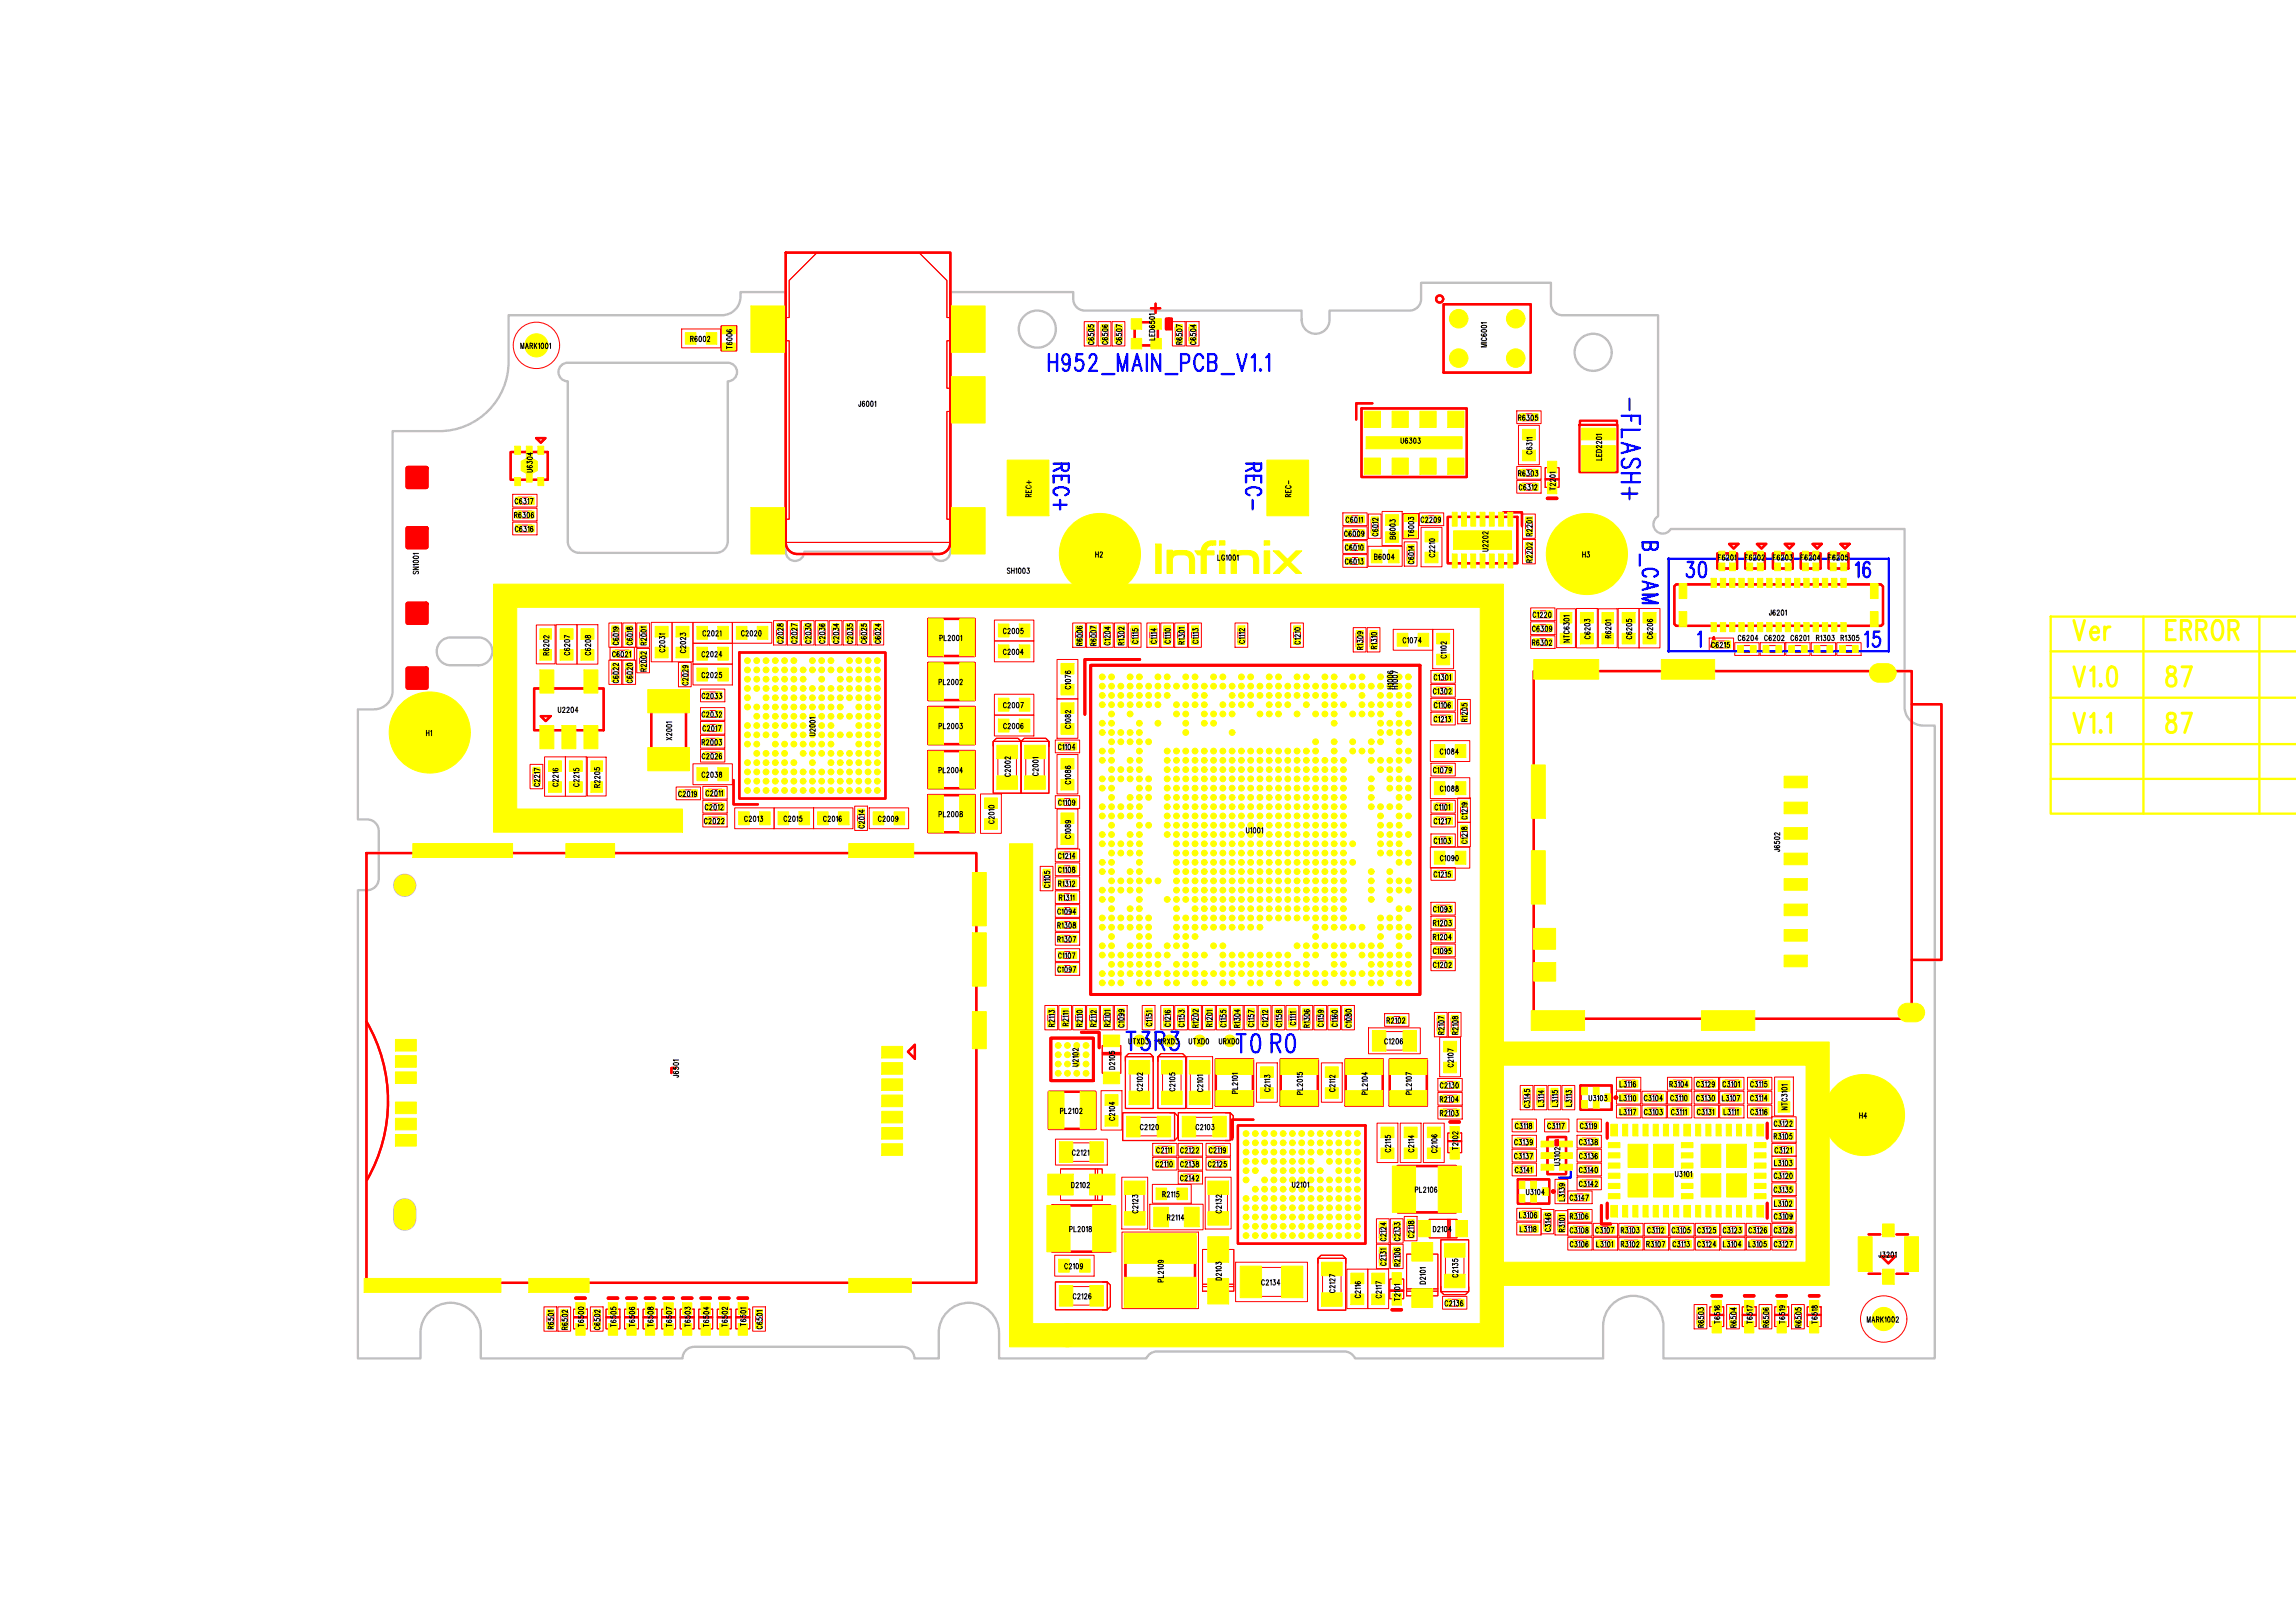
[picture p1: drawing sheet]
<svg xmlns="http://www.w3.org/2000/svg" width="297mm" height="210mm" viewBox="0 0 297 210" stroke-linecap="round" stroke-linejoin="round" font-family="sans-serif">
<defs><g id="words">
<text font-size="172.8" fill="#ff0" x="212.3" y="174.3" transform="rotate(-90 212.3 174.3)">SH1003x1</text>
<text font-size="59.3" fill="#ff0" x="46.7" y="159.5">J6501</text>
<text font-size="49.1" fill="#ff0" x="198" y="126.5">J6502</text>
<text font-size="44.5" fill="#ff0" x="140.1" y="123.4">U1001</text>
<text font-size="39.3" fill="#f00" x="97" y="66.3">J6001</text>
<text font-size="32.8" fill="#f00" x="51.6" y="84.6">SN1001</text>
<text font-size="20.6" fill="#ff0" x="94.7" y="101.3">U2001</text>
<text font-size="18.9" fill="#ff0" x="165.8" y="74.2" transform="rotate(-90 165.8 74.2)">LG1001x1</text>
<text font-size="17" fill="#f00" x="159.2" y="159.3">U2101</text>
<text font-size="13.4" fill="#f00" x="207" y="156.7">U3101</text>
<text font-size="13" fill="#ff0" x="64.5" y="111" transform="rotate(-90 64.5 111)">J6501x22</text>
<text font-size="12.6" fill="#ff0" x="187.5" y="58.1" transform="rotate(-90 187.5 58.1)">U6303x9</text>
<g font-size="10.7" fill="#ff0">
<text x="209.1" y="77" transform="rotate(-90 209.1 77)">H3x1</text>
<text x="50.3" y="98.6">H1</text>
</g>
<text font-size="10.4" fill="#f00" x="69" y="95.5">U2204</text>
<text font-size="10.3" fill="#f00" x="185.6" y="46.9">MIC6001</text>
<text font-size="9.3" fill="#ff0" x="216.5" y="82.5">J6201</text>
<text font-size="7.9" fill="#ff0" x="240.3" y="165.1">J3201</text>
<text font-size="7.5" fill="#ff0" x="194.5" y="71.1" transform="rotate(-90 194.5 71.1)">U2202x15</text>
<g font-size="7.3" fill="#f00">
<text x="128.4" y="101.7">C2002C2001</text>
<text x="145.5" y="142.5">C2102</text>
<text x="149.7" y="142.5">C2105</text>
<text x="186.3" y="166.6">C2135</text>
<text x="170.4" y="168.6">C2127</text>
</g>
<text font-size="7" fill="#ff0" x="220.9" y="88" transform="rotate(-90 220.9 88)">J6502x15</text>
<g font-size="6.6" fill="#f00">
<text x="135.8" y="139.1">U2102</text>
<text x="142.6" y="139.5">D2105</text>
</g>
<g font-size="6.6" fill="#ff0">
<text x="135.1" y="161.4">PL2018</text>
<text x="179.8" y="156.3">PL2106</text>
</g>
<text font-size="6.4" fill="#ff0" x="65.9" y="62">U6304</text>
<text font-size="6.1" fill="#f00" x="146.2" y="44.4">LED6501</text>
<g font-size="6.1" fill="#ff0">
<text x="215.8" y="155.1" transform="rotate(-90 215.8 155.1)">U3101x49</text>
<text x="225.2" y="155.1" transform="rotate(-90 225.2 155.1)">U3101x50</text>
</g>
<g font-size="6" fill="#ff0">
<text x="119.5" y="84.6">PL2001</text>
<text x="119.5" y="90.3">PL2002</text>
<text x="119.5" y="96">PL2003</text>
<text x="119.5" y="101.7">PL2004</text>
<text x="119.5" y="107.4">PL2008</text>
<text x="135.1" y="145.8">PL2102</text>
</g>
<text font-size="5.2" fill="#ff0" x="196.4" y="59.5">C6311</text>
<g font-size="5.1" fill="#f00">
<text x="199.9" y="64">T2201</text>
<text x="199.3" y="151.4">U3102</text>
<text x="74.2" y="172.1">T6500</text>
<text x="78.4" y="172.1">T6505T6506T6508T6507T6503T6504T6502T6501</text>
<text x="179.8" y="169">T2101</text>
<text x="221.2" y="171.8">T6516</text>
<text x="225.4" y="171.8">T6517</text>
<text x="229.6" y="171.8">T6519</text>
<text x="233.8" y="171.8">T6518</text>
</g>
<g font-size="3.8" fill="#ff0">
<text x="268.3" y="82.8">Ver</text>
<text x="280.3" y="82.8">ERROR</text>
<text x="268.3" y="88.8">V1.0</text>
<text x="280.3" y="88.8">87</text>
<text x="268.3" y="94.8">V1.1</text>
<text x="280.3" y="94.8">87</text>
</g>
<g font-size="3.8" fill="#f00">
<text x="145.2" y="147.1">C2120</text>
<text x="152.4" y="147.1">C2103</text>
<text x="136.5" y="169">C2126</text>
</g>
<text font-size="3.7" fill="#f00" x="222" y="73.4">F6201F6202F6203F6204F6205</text>
<g font-size="3.6" fill="#00f">
<text x="209.8" y="51.6" transform="rotate(90 209.8 51.6)">-FLASH+</text>
<text x="160" y="136.2">T0 R0</text>
</g>
<text font-size="3.6" fill="#ff0" x="143.9" y="154.7" transform="rotate(-90 143.9 154.7)">D2102x1</text>
<text font-size="3.5" fill="#f00" x="204.3" y="143.3">U3103</text>
<text font-size="3.3" fill="#00f" x="135.7" y="48">H952_MAIN_PCB_V1.1</text>
<g font-size="3.2" fill="#f00">
<text x="151.6" y="44.4">R6507</text>
<text x="201.1" y="155.4">L3139</text>
</g>
<g font-size="3" fill="#00f">
<text x="136.3" y="60" transform="rotate(90 136.3 60)">REC+</text>
<text x="161.2" y="60" transform="rotate(90 161.2 60)">REC-</text>
<text x="212.5" y="70.2" transform="rotate(90 212.5 70.2)">B_CAM</text>
<text x="218.2" y="74.7">30</text>
<text x="240.1" y="74.7">16</text>
<text x="219.7" y="83.7">1</text>
<text x="241.3" y="83.7">15</text>
</g>
<text font-size="3" fill="#ff0" x="200.9" y="122.9" transform="rotate(-90 200.9 122.9)">J6502x9</text>
<g font-size="2.9" fill="#ff0">
<text x="158.6" y="168.9" transform="rotate(-90 158.6 168.9)">D2103x1</text>
<text x="185" y="169.3" transform="rotate(-90 185 169.3)">D2101x1</text>
</g>
<text font-size="2.5" fill="#f00" x="183.4" y="159.9">D2104</text>
<text font-size="2.4" fill="#ff0" x="144.7" y="135.6" transform="rotate(-90 144.7 135.6)">D2105x1</text>
<text font-size="1.7" fill="#f00" x="186" y="144.6">R2103</text>
<g font-size="1.6">
<text x="203.2" y="83.4" transform="rotate(-90 203.2 83.4)">NTC6301x1</text>
<text x="71.2" y="85.5" transform="rotate(-90 71.2 85.5)">R6202x2</text>
<text x="77.8" y="102.6" transform="rotate(-90 77.8 102.6)">R2205x2</text>
<text x="231.4" y="144" transform="rotate(-90 231.4 144)">NTC3101x2</text>
</g>
<text font-size="1.5" x="89.9" y="44.6" transform="rotate(-90 89.9 44.6)">R6002x1</text>
<g font-size="1.4">
<text x="201.3" y="64" transform="rotate(-90 201.3 64)">T2201x1</text>
<text x="188.7" y="147.4" transform="rotate(-90 188.7 147.4)">T2102x1</text>
<text x="75.6" y="170.2" transform="rotate(-90 75.6 170.2)">T6500x1</text>
<text x="79.8" y="170.2" transform="rotate(-90 79.8 170.2)">T6505x1</text>
<text x="82.2" y="170.2" transform="rotate(-90 82.2 170.2)">T6506x1</text>
<text x="84.6" y="170.2" transform="rotate(-90 84.6 170.2)">T6508x1</text>
<text x="87" y="170.2" transform="rotate(-90 87 170.2)">T6507x1</text>
<text x="89.4" y="170.2" transform="rotate(-90 89.4 170.2)">T6503x1</text>
<text x="91.8" y="170.2" transform="rotate(-90 91.8 170.2)">T6504x1</text>
<text x="94.2" y="170.2" transform="rotate(-90 94.2 170.2)">T6502x1</text>
<text x="96.6" y="170.2" transform="rotate(-90 96.6 170.2)">T6501x1</text>
<text x="222.6" y="169.9" transform="rotate(-90 222.6 169.9)">T6516x1</text>
<text x="226.8" y="169.9" transform="rotate(-90 226.8 169.9)">T6517x1</text>
<text x="231" y="169.9" transform="rotate(-90 231 169.9)">T6519x1</text>
<text x="235.2" y="169.9" transform="rotate(-90 235.2 169.9)">T6518x1</text>
</g>
<g font-size="1">
<text x="67.4" y="45">MARK1001</text>
<text x="94.6" y="45.1" transform="rotate(-90 94.6 45.1)">T6006</text>
<text x="141.4" y="44.5" transform="rotate(-90 141.4 44.5)">C6505</text>
<text x="143.2" y="44.5" transform="rotate(-90 143.2 44.5)">C6506</text>
<text x="145" y="44.5" transform="rotate(-90 145 44.5)">C6507</text>
<text x="149.3" y="43.9" transform="rotate(-90 149.3 43.9)">LED6501</text>
<text x="152.8" y="44.5" transform="rotate(-90 152.8 44.5)">R6507</text>
<text x="154.6" y="44.5" transform="rotate(-90 154.6 44.5)">C6504</text>
<text x="192.3" y="44.8" transform="rotate(-90 192.3 44.8)">MIC6001</text>
<text x="111.2" y="52.5">J6001</text>
<text x="181.3" y="57.3">U6303</text>
<text x="197.4" y="54.6" transform="rotate(-90 197.4 54.6)">R6305x1</text>
<text x="198.1" y="58.7" transform="rotate(-90 198.1 58.7)">C6311</text>
<text x="207.1" y="59.5" transform="rotate(-90 207.1 59.5)">LED2201</text>
<text x="68.8" y="61" transform="rotate(-90 68.8 61)">U6304</text>
<text x="133.3" y="64.2" transform="rotate(-90 133.3 64.2)">REC+</text>
<text x="166.9" y="64.2" transform="rotate(-90 166.9 64.2)">REC-</text>
<text x="197.4" y="61.8" transform="rotate(-90 197.4 61.8)">R6303x2</text>
<text x="67.5" y="67.2" transform="rotate(-90 67.5 67.2)">R6306x2</text>
<text x="178.2" y="69.3" transform="rotate(-90 178.2 69.3)">C6012</text>
<text x="180.4" y="69.7" transform="rotate(-90 180.4 69.7)">B6003</text>
<text x="182.8" y="69.4" transform="rotate(-90 182.8 69.4)">T6003</text>
<text x="192.4" y="71.3" transform="rotate(-90 192.4 71.3)">U2202</text>
<text x="198.1" y="69.3" transform="rotate(-90 198.1 69.3)">R2201</text>
<text x="54.1" y="74.2" transform="rotate(-90 54.1 74.2)">SN1001</text>
<text x="130.4" y="74.1">SH1003</text>
<text x="141.8" y="72">H2</text>
<text x="157.6" y="72.4">LG1001</text>
<text x="177.9" y="72.3">B6004</text>
<text x="182.8" y="72.9" transform="rotate(-90 182.8 72.9)">C6014</text>
<text x="185.5" y="72" transform="rotate(-90 185.5 72)">C2210</text>
<text x="198.1" y="72.7" transform="rotate(-90 198.1 72.7)">R2202</text>
<text x="204.8" y="72">H3</text>
<text x="222.4" y="72.4">F6201</text>
<text x="79.9" y="83.4" transform="rotate(-90 79.9 83.4)">C6019</text>
<text x="81.7" y="83.4" transform="rotate(-90 81.7 83.4)">C6018</text>
<text x="83.5" y="83.4" transform="rotate(-90 83.5 83.4)">R2001</text>
<text x="91" y="82.2">C2021</text>
<text x="96" y="82.2">C2020</text>
<text x="101.2" y="83.2" transform="rotate(-90 101.2 83.2)">C2028</text>
<text x="103" y="83.2" transform="rotate(-90 103 83.2)">C2027</text>
<text x="104.8" y="83.2" transform="rotate(-90 104.8 83.2)">C2030</text>
<text x="106.6" y="83.2" transform="rotate(-90 106.6 83.2)">C2036</text>
<text x="108.4" y="83.2" transform="rotate(-90 108.4 83.2)">C2034</text>
<text x="110.2" y="83.2" transform="rotate(-90 110.2 83.2)">C2035</text>
<text x="112" y="83.2" transform="rotate(-90 112 83.2)">C6025</text>
<text x="113.8" y="83.2" transform="rotate(-90 113.8 83.2)">C6024</text>
<text x="121.6" y="82.8">PL2001</text>
<text x="129.9" y="81.9">C2005</text>
<text x="139.9" y="83.5" transform="rotate(-90 139.9 83.5)">R6006</text>
<text x="141.7" y="83.5" transform="rotate(-90 141.7 83.5)">R6007</text>
<text x="143.5" y="83.4" transform="rotate(-90 143.5 83.4)">C1204</text>
<text x="145.3" y="83.4" transform="rotate(-90 145.3 83.4)">R1302</text>
<text x="147.1" y="83.2" transform="rotate(-90 147.1 83.2)">C1115</text>
<text x="149.5" y="83.2" transform="rotate(-90 149.5 83.2)">C1114</text>
<text x="151.3" y="83.2" transform="rotate(-90 151.3 83.2)">C1110</text>
<text x="153.1" y="83.3" transform="rotate(-90 153.1 83.3)">R1301</text>
<text x="154.9" y="83.2" transform="rotate(-90 154.9 83.2)">C1113</text>
<text x="160.9" y="83.2" transform="rotate(-90 160.9 83.2)">C1112</text>
<text x="168.1" y="83.3" transform="rotate(-90 168.1 83.3)">C1210</text>
<text x="176.2" y="84" transform="rotate(-90 176.2 84)">R1309</text>
<text x="178" y="83.9" transform="rotate(-90 178 83.9)">R1310</text>
<text x="181.6" y="83.1">C1074</text>
<text x="199.2" y="83.7" transform="rotate(-90 199.2 83.7)">R6302x2</text>
<text x="205.6" y="82.6" transform="rotate(-90 205.6 82.6)">C6203</text>
<text x="208.3" y="82.5" transform="rotate(-90 208.3 82.5)">R6201</text>
<text x="211" y="82.6" transform="rotate(-90 211 82.6)">C6205</text>
<text x="213.7" y="82.6" transform="rotate(-90 213.7 82.6)">C6206</text>
<text x="222.3" y="84" transform="rotate(-90 222.3 84)">C6215x1</text>
<text x="224.9" y="82.8">C6204</text>
<text x="228.3" y="82.8">C6202</text>
<text x="229" y="79.6">J6201</text>
<text x="231.7" y="82.8">C6201</text>
<text x="235" y="82.8">R1303</text>
<text x="238.2" y="82.8">R1305</text>
<text x="73.6" y="84.7" transform="rotate(-90 73.6 84.7)">C6207</text>
<text x="76.3" y="84.7" transform="rotate(-90 76.3 84.7)">C6208</text>
<text x="79.9" y="88.3" transform="rotate(-90 79.9 88.3)">C6022</text>
<text x="81.7" y="88.3" transform="rotate(-90 81.7 88.3)">C6020</text>
<text x="83.5" y="86.8" transform="rotate(-90 83.5 86.8)">R2002</text>
<text x="85.9" y="84.3" transform="rotate(-90 85.9 84.3)">C2031</text>
<text x="88.6" y="84.4" transform="rotate(-90 88.6 84.4)">C2023</text>
<text x="88.9" y="88.6" transform="rotate(-90 88.9 88.6)">C2029</text>
<text x="90.9" y="84.9">C2024</text>
<text x="90.9" y="87.6">C2025</text>
<text x="121.5" y="88.5">PL2002</text>
<text x="129.9" y="84.6">C2004</text>
<text x="138.4" y="89.1" transform="rotate(-90 138.4 89.1)">C1076</text>
<text x="180.1" y="89.1" transform="rotate(-90 180.1 89.1)">H1006</text>
<text x="180.7" y="89.1" transform="rotate(-90 180.7 89.1)">H1007</text>
<text x="187" y="85.1" transform="rotate(-90 187 85.1)">C1102</text>
<text x="55.2" y="95.1">H1</text>
<text x="72.3" y="92.1">U2204</text>
<text x="86.8" y="95.7" transform="rotate(-90 86.8 95.7)">X2001</text>
<text x="105.4" y="95.2" transform="rotate(-90 105.4 95.2)">U2001</text>
<text x="121.5" y="94.2">PL2003</text>
<text x="129.9" y="91.5">C2007</text>
<text x="129.9" y="94.2">C2006</text>
<text x="138.4" y="94.2" transform="rotate(-90 138.4 94.2)">C1082</text>
<text x="189.7" y="93.3" transform="rotate(-90 189.7 93.3)">R1205</text>
<text x="69.7" y="101.7" transform="rotate(-90 69.7 101.7)">C2217</text>
<text x="72.1" y="101.7" transform="rotate(-90 72.1 101.7)">C2216</text>
<text x="74.8" y="101.7" transform="rotate(-90 74.8 101.7)">C2215</text>
<text x="90.9" y="100.5">C2038</text>
<text x="91.8" y="96.6" transform="rotate(-90 91.8 96.6)">R2003x2</text>
<text x="121.5" y="99.9">PL2004</text>
<text x="130.6" y="100.4" transform="rotate(-90 130.6 100.4)">C2002</text>
<text x="134.2" y="100.3" transform="rotate(-90 134.2 100.3)">C2001</text>
<text x="138.4" y="101.4" transform="rotate(-90 138.4 101.4)">C1086</text>
<text x="186.4" y="97.5">C1084</text>
<text x="96.4" y="106.2">C2013</text>
<text x="101.5" y="106.2">C2015</text>
<text x="106.6" y="106.2">C2016</text>
<text x="111.7" y="107.1" transform="rotate(-90 111.7 107.1)">C2014</text>
<text x="113.7" y="106.2">C2009</text>
<text x="121.5" y="105.6">PL2008</text>
<text x="128.5" y="106.5" transform="rotate(-90 128.5 106.5)">C2010</text>
<text x="161.3" y="107.7">U1001</text>
<text x="186.4" y="102.3">C1088</text>
<text x="189.7" y="105.9" transform="rotate(-90 189.7 105.9)">C1219</text>
<text x="138.4" y="108.4" transform="rotate(-90 138.4 108.4)">C1089</text>
<text x="186.3" y="109.3" transform="rotate(-90 186.3 109.3)">C1103x1</text>
<text x="186.4" y="111.3">C1090</text>
<text x="189.7" y="109.1" transform="rotate(-90 189.7 109.1)">C1218</text>
<text x="230.2" y="110.1" transform="rotate(-90 230.2 110.1)">J6502</text>
<text x="135.7" y="114.8" transform="rotate(-90 135.7 114.8)">C1105</text>
<text x="137.7" y="116.7" transform="rotate(-90 137.7 116.7)">R1311x2</text>
<text x="137.7" y="114.9" transform="rotate(-90 137.7 114.9)">R1312x2</text>
<text x="186.3" y="120" transform="rotate(-90 186.3 120)">R1203x1</text>
<text x="137.7" y="122.1" transform="rotate(-90 137.7 122.1)">R1307x2</text>
<text x="137.7" y="120.3" transform="rotate(-90 137.7 120.3)">R1308x2</text>
<text x="186.3" y="121.8" transform="rotate(-90 186.3 121.8)">R1204x1</text>
<text x="136.3" y="132.8" transform="rotate(-90 136.3 132.8)">R2113</text>
<text x="138.1" y="132.7" transform="rotate(-90 138.1 132.7)">R2111</text>
<text x="139.4" y="137.9" transform="rotate(-90 139.4 137.9)">U2102</text>
<text x="139.9" y="132.8" transform="rotate(-90 139.9 132.8)">R2110</text>
<text x="141.7" y="132.8" transform="rotate(-90 141.7 132.8)">R2112</text>
<text x="143.5" y="132.8" transform="rotate(-90 143.5 132.8)">R2101</text>
<text x="145.3" y="132.9" transform="rotate(-90 145.3 132.9)">C1099</text>
<text x="146.1" y="135">UTXD3</text>
<text x="148.9" y="132.7" transform="rotate(-90 148.9 132.7)">C1151</text>
<text x="150" y="135">URXD3</text>
<text x="151.3" y="132.8" transform="rotate(-90 151.3 132.8)">C1216</text>
<text x="153.1" y="132.8" transform="rotate(-90 153.1 132.8)">C1153</text>
<text x="153.9" y="135">UTXD0</text>
<text x="154.9" y="132.9" transform="rotate(-90 154.9 132.9)">R1202</text>
<text x="156.7" y="132.8" transform="rotate(-90 156.7 132.8)">R1201</text>
<text x="157.8" y="135">URXD0</text>
<text x="158.5" y="132.8" transform="rotate(-90 158.5 132.8)">C1155</text>
<text x="160.3" y="132.9" transform="rotate(-90 160.3 132.9)">R1304</text>
<text x="162.1" y="132.8" transform="rotate(-90 162.1 132.8)">C1157</text>
<text x="163.9" y="132.8" transform="rotate(-90 163.9 132.8)">C1212</text>
<text x="165.7" y="132.8" transform="rotate(-90 165.7 132.8)">C1158</text>
<text x="167.5" y="132.6" transform="rotate(-90 167.5 132.6)">C1111</text>
<text x="169.3" y="132.9" transform="rotate(-90 169.3 132.9)">R1306</text>
<text x="171.1" y="132.8" transform="rotate(-90 171.1 132.8)">C1159</text>
<text x="172.9" y="132.8" transform="rotate(-90 172.9 132.8)">C1160</text>
<text x="174.7" y="132.9" transform="rotate(-90 174.7 132.9)">C1080</text>
<text x="179.2" y="135">C1206</text>
<text x="180.3" y="132.6" transform="rotate(-90 180.3 132.6)">R2102x1</text>
<text x="186.7" y="133.8" transform="rotate(-90 186.7 133.8)">R2107</text>
<text x="188.5" y="133.8" transform="rotate(-90 188.5 133.8)">R2108</text>
<text x="87.7" y="139.3" transform="rotate(-90 87.7 139.3)">J6501</text>
<text x="144.1" y="138.3" transform="rotate(-90 144.1 138.3)">D2105</text>
<text x="147.7" y="141.1" transform="rotate(-90 147.7 141.1)">C2102</text>
<text x="151.9" y="141.1" transform="rotate(-90 151.9 141.1)">C2105</text>
<text x="155.5" y="141.2" transform="rotate(-90 155.5 141.2)">C2101</text>
<text x="160" y="141.4" transform="rotate(-90 160 141.4)">PL2101</text>
<text x="164.2" y="141.2" transform="rotate(-90 164.2 141.2)">C2113</text>
<text x="168.4" y="141.6" transform="rotate(-90 168.4 141.6)">PL2015</text>
<text x="172.6" y="141.2" transform="rotate(-90 172.6 141.2)">C2112</text>
<text x="176.8" y="141.6" transform="rotate(-90 176.8 141.6)">PL2104</text>
<text x="182.5" y="141.5" transform="rotate(-90 182.5 141.5)">PL2107</text>
<text x="187.2" y="142.8" transform="rotate(-90 187.2 142.8)">R2104x2</text>
<text x="187.9" y="138" transform="rotate(-90 187.9 138)">C2107</text>
<text x="197.8" y="143.3" transform="rotate(-90 197.8 143.3)">C3145</text>
<text x="199.6" y="143.1" transform="rotate(-90 199.6 143.1)">L3114</text>
<text x="201.4" y="143.1" transform="rotate(-90 201.4 143.1)">L3115</text>
<text x="203.2" y="143.1" transform="rotate(-90 203.2 143.1)">L3113</text>
<text x="205.6" y="142.4">U3103</text>
<text x="216.9" y="140.8" transform="rotate(-90 216.9 140.8)">R3104x2</text>
<text x="223.6" y="142.6" transform="rotate(-90 223.6 142.6)">L3107x1</text>
<text x="137.2" y="144">PL2102</text>
<text x="138.8" y="149.4">C2121</text>
<text x="144.1" y="144.9" transform="rotate(-90 144.1 144.9)">C2104</text>
<text x="147.6" y="146.1">C2120</text>
<text x="154.8" y="146.1">C2103</text>
<text x="179.8" y="149" transform="rotate(-90 179.8 149)">C2115</text>
<text x="182.8" y="149" transform="rotate(-90 182.8 149)">C2114</text>
<text x="185.8" y="149.1" transform="rotate(-90 185.8 149.1)">C2106</text>
<text x="187.2" y="144.6" transform="rotate(-90 187.2 144.6)">R2103x2</text>
<text x="230.4" y="147.6" transform="rotate(-90 230.4 147.6)">R3105x2</text>
<text x="240.6" y="144.6">H4</text>
<text x="138.7" y="153.6">D2102</text>
<text x="150.5" y="154.8">R2115</text>
<text x="167.3" y="153.6">U2101</text>
<text x="183.2" y="154.2">PL2106</text>
<text x="197.5" y="154.5">U3104</text>
<text x="201.7" y="150.7" transform="rotate(-90 201.7 150.7)">U3102</text>
<text x="202.3" y="155.4" transform="rotate(-90 202.3 155.4)">L3139</text>
<text x="205.6" y="155.5" transform="rotate(-90 205.6 155.5)">C3147x1</text>
<text x="216.8" y="152.2">U3101</text>
<text x="230.4" y="151" transform="rotate(-90 230.4 151)">L3103x2</text>
<text x="138.4" y="159.3">PL2018</text>
<text x="147.1" y="156.9" transform="rotate(-90 147.1 156.9)">C2123</text>
<text x="151.1" y="157.8">R2114</text>
<text x="157.9" y="156.9" transform="rotate(-90 157.9 156.9)">C2132</text>
<text x="179.2" y="160.5" transform="rotate(-90 179.2 160.5)">C2124</text>
<text x="181" y="160.5" transform="rotate(-90 181 160.5)">C2133</text>
<text x="182.8" y="160.1" transform="rotate(-90 182.8 160.1)">C2118</text>
<text x="185.5" y="159.3">D2104</text>
<text x="200.5" y="159.3" transform="rotate(-90 200.5 159.3)">C3146</text>
<text x="202.3" y="159.3" transform="rotate(-90 202.3 159.3)">R3101</text>
<text x="204" y="157.9" transform="rotate(-90 204 157.9)">R3106x1</text>
<text x="210.6" y="161.5" transform="rotate(-90 210.6 161.5)">R3102x2</text>
<text x="210.6" y="159.7" transform="rotate(-90 210.6 159.7)">R3103x2</text>
<text x="213.9" y="161.5" transform="rotate(-90 213.9 161.5)">R3107x2</text>
<text x="223.8" y="161.5" transform="rotate(-90 223.8 161.5)">L3104x2</text>
<text x="227.1" y="161.5" transform="rotate(-90 227.1 161.5)">L3105x1</text>
<text x="230.4" y="156.3" transform="rotate(-90 230.4 156.3)">L3102x2</text>
<text x="137.8" y="164.1">C2109</text>
<text x="150.4" y="165.8" transform="rotate(-90 150.4 165.8)">PL2109</text>
<text x="157.9" y="165.6" transform="rotate(-90 157.9 165.6)">D2103</text>
<text x="163.3" y="166.2">C2134</text>
<text x="172.6" y="167.2" transform="rotate(-90 172.6 167.2)">C2127</text>
<text x="175.9" y="167.9" transform="rotate(-90 175.9 167.9)">C2116</text>
<text x="178.6" y="167.9" transform="rotate(-90 178.6 167.9)">C2117</text>
<text x="179.2" y="163.7" transform="rotate(-90 179.2 163.7)">C2131</text>
<text x="181" y="163.8" transform="rotate(-90 181 163.8)">R2106</text>
<text x="184.3" y="166.1" transform="rotate(-90 184.3 166.1)">D2101</text>
<text x="188.5" y="165.2" transform="rotate(-90 188.5 165.2)">C2135</text>
<text x="243.1" y="162.6">J3201</text>
<text x="71.5" y="171.9" transform="rotate(-90 71.5 171.9)">R6501</text>
<text x="73.3" y="172" transform="rotate(-90 73.3 172)">R6502</text>
<text x="77.5" y="172" transform="rotate(-90 77.5 172)">C6502</text>
<text x="98.5" y="171.9" transform="rotate(-90 98.5 171.9)">C6501</text>
<text x="138.9" y="168">C2126</text>
<text x="181" y="168.3" transform="rotate(-90 181 168.3)">T2101</text>
<text x="220.3" y="171.7" transform="rotate(-90 220.3 171.7)">R6503</text>
<text x="224.5" y="171.7" transform="rotate(-90 224.5 171.7)">R6504</text>
<text x="228.7" y="171.7" transform="rotate(-90 228.7 171.7)">R6506</text>
<text x="232.9" y="171.7" transform="rotate(-90 232.9 171.7)">R6505</text>
<text x="241.6" y="171">MARK1002</text>
</g>
</g></defs>
<g fill="none" stroke="#c0c0c0" stroke-width=".3">
<path d="M65.8 40.8h27.6a2.5 2.5 0 0 0 2.4-3h5.8v33.6a1.2 1.2 0 0 0 1.2 1.2 1.2 1.2 0 0 0 1.2-1.2h16.5a1.2 1.2 0 0 0 1.2 1.2 1.2 1.2 0 0 0 1.2-1.2v-33.6h15.9a2.02 2.02 0 0 0 .7 2.1l.4 .2 .4 .1h28.1a2.69 2.69 0 0 0 .5 2.5 1.8 1.8 0 0 0 2 .4 1.8 1.8 0 0 0 1.1-1.7v-1.2h10.3a1.5 1.5 0 0 0 1.5-1.5v-2.1h16.8v2.7a1.5 1.5 0 0 0 1.5 1.5h12.4v26a1.2 1.2 0 0 0-.2 1.9 1.2 1.2 0 0 0 1.8-.2h30.3v23a2.4 2.4 0 0 0 2.4 2.4h1.5v81.9h-35.1v-4.2a3.9 3.9 0 0 0-3.9-3.9 3.9 3.9 0 0 0-3.9 3.9v4.2h-32.1a1.5 1.5 0 0 0-1.4-.9h-24.2a1.5 1.5 0 0 0-1.4 .9h-19.1v-3.3a3.9 3.9 0 0 0-3.9-3.9 3.9 3.9 0 0 0-3.9 3.9v3.3h-3.1a1.5 1.5 0 0 0-1.5-1.5h-27a1.5 1.5 0 0 0-1.5 1.5h-26.1v-3.3a3.9 3.9 0 0 0-3.9-3.9 3.9 3.9 0 0 0-3.9 3.9v3.3h-8.1v-60.6h1.2a1.5 1.5 0 0 0 1.5-1.5v-6.2a1.5 1.5 0 0 0-1.5-1.5h-1.2v-14.2h2.1a2.4 2.4 0 0 0 2.4-2.4v-33.6h6a9 9 0 0 0 9-9zM72.7 47.2l.7-.3h20.7a1.2 1.2 0 0 1 1.3 1.2 1.2 1.2 0 0 1-1.3 1.2v20.7a1.5 1.5 0 0 1-1.5 1.5h-17.7a1.5 1.5 0 0 1-1.5-1.5v-20.7a1.2 1.2 0 0 1-1.1-.8 1.2 1.2 0 0 1 .4-1.3zM98.7 40.7a.75 .75 0 0 1 .8-.1 .75 .75 0 0 1 .5 .6v2.7a.75 .75 0 0 1-.8 .8 .75 .75 0 0 1-.7-.8v-2.7zM124.8 40.7a.75 .75 0 0 1 .8-.1 .75 .75 0 0 1 .5 .6v2.7a.75 .75 0 0 1-.8 .8 .75 .75 0 0 1-.7-.8v-2.7zM124.8 49.9a.75 .75 0 0 1 .8-.2 .75 .75 0 0 1 .5 .7v2.7a.75 .75 0 0 1-.8 .7 .75 .75 0 0 1-.7-.7v-2.7zM98.7 66.8a.75 .75 0 0 1 .8-.1 .75 .75 0 0 1 .5 .6v2.7a.75 .75 0 0 1-.8 .8 .75 .75 0 0 1-.7-.8v-2.7zM124.8 66.8a.75 .75 0 0 1 .8-.1 .75 .75 0 0 1 .5 .6v2.7a.75 .75 0 0 1-.8 .8 .75 .75 0 0 1-.7-.8v-2.7zM242.6 86.7a2.06 2.06 0 0 1 1.7-.2 .6 .6 0 0 1 .4 .7 .6 .6 0 0 1-.6 .5h-1.1a.6 .6 0 0 1-.5-.4 .6 .6 0 0 1 .1-.6zM246.3 130.6a2.06 2.06 0 0 1 1.7-.1 .6 .6 0 0 1 .3 .6 .6 .6 0 0 1-.5 .5h-1.1a.6 .6 0 0 1-.6-.4 .6 .6 0 0 1 .2-.6zM51.6 155.5a1.35 1.35 0 0 1 1.4-.1 1.35 1.35 0 0 1 .7 1.2v1.2a1.35 1.35 0 0 1-1.3 1.3 1.35 1.35 0 0 1-1.4-1.3l.1-1.7z"/>
<circle cx="206.1" cy="45.6" r="2.4"/>
<circle cx="142.3" cy="71.7" r="3.9"/>
<circle cx="52.4" cy="114.6" r="1.35"/>
<circle cx="241.1" cy="144.3" r="3.9"/>
</g>
<g fill="none" stroke="#f00" stroke-width=".13">
<path d="M93.3 42.2h2v3.2h-2zM140.3 41.6h1.6v3.2h-1.6zM140.6 42.3h1v1.8h-1zM142.1 41.6h1.6v3.2h-1.6zM142.5 42.3h.9v1.8h-.9zM143.9 41.6h1.6v3.2h-1.6zM144.2 42.3h.9v1.8h-.9zM152 42.3h1v1.8h-1zM153.5 41.6h1.6v3.2h-1.6zM153.9 42.3h.9v1.8h-.9zM196.2 53.2h3.2v1.6h-3.2zM196.9 53.5h1.8v.9h-1.8z"/>
<path d="M66.3 67.6h3.2v1.6h-3.2zM66.3 65.8h3.2v1.6h-3.2zM66.3 64h3.2v1.6h-3.2zM67 67.9h1.8v.9h-1.8zM67 66.1h1.8v.9h-1.8zM67 64.3h1.8v.9h-1.8zM131 60.2h4v5.8h-4zM164.6 60.2h4v5.8h-4zM174.4 72.1h1.8v.9h-1.8zM174.4 66.7h1.8v.9h-1.8zM174.4 68.5h1.8v.9h-1.8zM174.4 70.3h1.8v.9h-1.8z"/>
<path d="M177 66.5h1.7v3.2h-1.7zM177.4 67.2h.9v1.8h-.9zM178.8 66.2h2.6v4.4h-2.6zM181.5 66.5h2v3.2h-2zM181.7 70.1h1.6v3.2h-1.6zM182.1 70.8h.9v1.8h-.9zM183.8 68.2h2.8v5.1h-2.8zM184.3 66.7h1.8v.9h-1.8zM196.9 62.5h1.8v.9h-1.8zM196.9 60.7h1.8v.9h-1.8zM197 69.8h1.6v3.2h-1.6zM197 66.5h1.6v3.2h-1.6z"/>
<path d="M197.4 70.5h.9v1.8h-.9zM197.4 67.2h.9v1.8h-.9zM198.7 79h1.8v.9h-1.8zM201.4 78.8h2.4v5h-2.4zM204 78.7h2.6v5.1h-2.6zM206.8 78.8h2.4v5h-2.4zM209.4 78.7h2.6v5.1h-2.6zM212 78.7h2.8v5.1h-2.8zM68.6 98.9h1.6v3.2h-1.6zM68.9 99.6h1v1.8h-1zM69.4 80.9h2.4v5h-2.4zM70.4 97.9h2.8v5.1h-2.8z"/>
<path d="M71.9 80.8h2.8v5.1h-2.8zM73.2 97.9h2.6v5.1h-2.6zM74.7 80.8h2.6v5.1h-2.6zM76 98h2.4v5h-2.4zM78.8 85.4h1.6v3.2h-1.6zM78.8 80.6h1.6v3.2h-1.6zM79.2 86.1h.9v1.8h-.9zM79.2 81.3h.9v1.8h-.9zM79.6 84.1h1.8v.9h-1.8zM80.6 85.4h1.6v3.2h-1.6zM80.6 80.6h1.6v3.2h-1.6zM80.9 86.1h.9v1.8h-.9z"/>
<path d="M80.9 81.3h.9v1.8h-.9zM82.4 83.9h1.6v3.2h-1.6zM82.4 80.6h1.6v3.2h-1.6zM82.7 84.6h1v1.8h-1zM82.7 81.3h1v1.8h-1zM84.2 80.5h2.8v5.1h-2.8zM87 80.5h2.7v5.1h-2.7zM87.8 85.7h1.6v3.2h-1.6zM88.2 86.4h.9v1.8h-.9zM91.3 91.9h1.8v.9h-1.8zM91.3 89.5h1.8v.9h-1.8zM91.3 93.7h1.8v.9h-1.8z"/>
<path d="M91.3 97.3h1.8v.9h-1.8zM91.3 95.5h1.8v.9h-1.8zM100.1 80.3h1.6v3.2h-1.6zM100.5 81h.9v1.8h-.9zM101.9 80.3h1.6v3.2h-1.6zM102.2 81h.9v1.8h-.9zM103.7 80.3h1.6v3.2h-1.6zM104 81h1v1.8h-1zM105.5 80.3h1.6v3.2h-1.6zM105.9 81h.9v1.8h-.9zM107.3 80.3h1.6v3.2h-1.6zM107.6 81h.9v1.8h-.9z"/>
<path d="M109.1 80.3h1.6v3.2h-1.6zM109.5 81h.9v1.8h-.9zM110.9 80.3h1.6v3.2h-1.6zM111.3 81h.8v1.8h-.8zM112.7 80.3h1.6v3.2h-1.6zM113 81h.9v1.8h-.9zM136.7 97.6h2.8v5.1h-2.8zM136.7 85.3h2.8v5.1h-2.8zM136.7 90.4h2.8v5.1h-2.8zM137.2 96.1h1.8v.9h-1.8zM138.8 80.6h1.6v3.2h-1.6zM139.1 81.3h1v1.8h-1z"/>
<path d="M140.6 80.6h1.6v3.2h-1.6zM141 81.3h.8v1.8h-.8zM142.4 80.6h1.6v3.2h-1.6zM142.7 81.3h.9v1.8h-.9zM144.2 80.6h1.6v3.2h-1.6zM144.6 81.3h.9v1.8h-.9zM146 80.6h1.6v3.2h-1.6zM146.4 81.3h.8v1.8h-.8zM148.4 80.6h1.6v3.2h-1.6zM148.7 81.3h.9v1.8h-.9zM150.2 80.6h1.6v3.2h-1.6zM150.5 81.3h1v1.8h-1z"/>
<path d="M152 80.6h1.6v3.2h-1.6zM152.4 81.3h.9v1.8h-.9zM153.8 80.6h1.6v3.2h-1.6zM154.1 81.3h.9v1.8h-.9zM159.8 80.6h1.6v3.2h-1.6zM160.2 81.3h.8v1.8h-.8zM167 80.6h1.6v3.2h-1.6zM167.3 81.3h1v1.8h-1zM175.1 81.2h1.6v3.2h-1.6zM175.4 81.9h.9v1.8h-.9zM176.9 81.2h1.6v3.2h-1.6zM177.2 81.9h1v1.8h-1z"/>
<path d="M185.3 81.4h2.8v5.1h-2.8zM185.8 92.5h1.8v.9h-1.8zM185.8 99.1h1.8v.9h-1.8zM185.8 90.7h1.8v.9h-1.8zM185.8 87.1h1.8v.9h-1.8zM185.8 88.9h1.8v.9h-1.8zM188.6 90.5h1.6v3.2h-1.6zM189 91.2h.9v1.8h-.9zM198.7 80.8h1.8v.9h-1.8zM198.7 82.6h1.8v.9h-1.8zM221.8 82.9h1.8v.9h-1.8zM225.1 83.5h1.8v.9h-1.8z"/>
<path d="M228.4 83.5h1.8v.9h-1.8zM231.7 83.5h1.8v.9h-1.8zM235 83.5h1.8v.9h-1.8zM238.3 83.5h1.8v.9h-1.8zM88.2 102.2h1.8v.9h-1.8zM91.6 102.1h1.8v.9h-1.8zM91.6 103.9h1.8v.9h-1.8zM91.6 105.7h1.8v.9h-1.8zM110.6 104.3h1.6v3.2h-1.6zM110.9 105h1v1.8h-1zM126.8 102.7h2.8v5.1h-2.8zM134.6 112.1h1.6v3.2h-1.6z"/>
<path d="M135 112.8h.8v1.8h-.8zM136.7 104.7h2.8v5.1h-2.8zM137.2 117.4h1.8v.9h-1.8zM137.2 112h1.8v.9h-1.8zM137.2 110.2h1.8v.9h-1.8zM137.2 103.3h1.8v.9h-1.8zM137.2 119.2h1.8v.9h-1.8zM137.2 115.6h1.8v.9h-1.8zM137.2 113.8h1.8v.9h-1.8zM185.8 117.1h1.8v.9h-1.8zM185.8 105.7h1.8v.9h-1.8zM185.8 112.6h1.8v.9h-1.8z"/>
<path d="M185.8 118.9h1.8v.9h-1.8zM185.8 108.3h1.8v.9h-1.8zM185.8 103.9h1.8v.9h-1.8zM188.6 103.3h1.6v3.1h-1.6zM188.6 106.4h1.6v3.2h-1.6zM189 103.9h.9v1.8h-.9zM189 107.1h.9v1.8h-.9zM135.2 130.1h1.6v3.2h-1.6zM135.6 130.8h.9v1.8h-.9zM137 130.1h1.6v3.2h-1.6zM137.2 124.9h1.8v.9h-1.8zM137.2 123.1h1.8v.9h-1.8z"/>
<path d="M137.2 121h1.8v.9h-1.8zM137.3 130.8h.9v1.8h-.9zM138.8 130.1h1.6v3.2h-1.6zM139.1 130.8h1v1.8h-1zM140.6 130.1h1.6v3.2h-1.6zM141 130.8h.8v1.8h-.8zM142.4 130.1h1.6v3.2h-1.6zM142.7 130.8h.9v1.8h-.9zM144.2 130.1h1.6v3.2h-1.6zM144.6 130.8h.9v1.8h-.9zM147.8 130.1h1.6v3.2h-1.6zM148.1 130.8h1v1.8h-1z"/>
<path d="M150.2 130.1h1.6v3.2h-1.6zM150.5 130.8h1v1.8h-1zM152 130.1h1.6v3.2h-1.6zM152.4 130.8h.9v1.8h-.9zM153.5 136.7h3.4v6.7h-3.4zM153.8 130.1h1.6v3.2h-1.6zM154 137.7h2.4v4.8h-2.4zM154.1 130.8h.9v1.8h-.9zM155.6 130.1h1.6v3.2h-1.6zM156 130.8h.9v1.8h-.9zM157.4 130.1h1.6v3.2h-1.6zM157.8 130.8h.8v1.8h-.8z"/>
<path d="M159.2 130.1h1.6v3.2h-1.6zM159.5 130.8h.9v1.8h-.9zM161 130.1h1.6v3.2h-1.6zM161.4 130.8h.9v1.8h-.9zM162.5 137.5h2.8v5.1h-2.8zM162.8 130.1h1.6v3.2h-1.6zM163.2 130.8h.8v1.8h-.8zM164.6 130.1h1.6v3.2h-1.6zM164.9 130.8h1v1.8h-1zM166.4 130.1h1.6v3.2h-1.6zM166.8 130.8h.9v1.8h-.9zM168.2 130.1h1.6v3.2h-1.6z"/>
<path d="M168.5 130.8h.9v1.8h-.9zM170 130.1h1.6v3.2h-1.6zM170.3 130.8h1v1.8h-1zM170.9 137.5h2.8v5.1h-2.8zM171.8 130.1h1.6v3.2h-1.6zM172.2 130.8h.9v1.8h-.9zM173.6 130.1h1.6v3.2h-1.6zM173.9 130.8h.9v1.8h-.9zM178 133.5h4.8v2.4h-4.8zM179.8 131.5h1.8v.9h-1.8zM185.6 131h1.6v3.2h-1.6zM185.8 122.5h1.8v.9h-1.8z"/>
<path d="M185.8 120.7h1.8v.9h-1.8zM185.8 124.3h1.8v.9h-1.8zM186 131.7h.8v1.8h-.8zM186.2 134.2h2.8v5.1h-2.8zM186.7 139.9h1.8v.9h-1.8zM187.4 131h1.6v3.2h-1.6zM187.7 131.7h.9v1.8h-.9zM209.8 139.8h1.8v.9h-1.8zM216.4 139.8h1.8v.9h-1.8zM219.8 139.8h1.9v.9h-1.9zM223.2 139.8h1.7v.9h-1.7zM226.7 139.8h1.9v.9h-1.9z"/>
<path d="M229.6 139.4h2.4v5h-2.4zM137.5 147.9h4.8v2.4h-4.8zM142.5 141.1h2.6v5.1h-2.6zM145.1 152.3h3.4v6.7h-3.4zM145.1 159.4h9.9v9.9h-9.9zM145.6 153.3h2.4v4.8h-2.4zM149.8 148.3h1.8v.9h-1.8zM149.8 150.1h1.8v.9h-1.8zM153.1 151.9h1.8v.9h-1.8zM153.1 148.3h1.8v.9h-1.8zM153.1 150.1h1.8v.9h-1.8zM155.9 152.3h3.4v6.7h-3.4z"/>
<path d="M156.4 153.3h2.4v4.8h-2.4zM156.7 148.3h1.8v.9h-1.8zM156.7 150.1h1.8v.9h-1.8zM178.1 157.7h1.6v3.2h-1.6zM178.2 145.3h2.6v5.1h-2.6zM178.4 158.4h.9v1.8h-.9zM179.9 157.7h1.6v3.2h-1.6zM180.2 158.4h1v1.8h-1zM181.2 145.3h2.6v5.1h-2.6zM181.7 157.4h1.6v3.2h-1.6zM182.1 158.1h.9v1.8h-.9zM184.2 145.3h2.6v5.1h-2.6z"/>
<path d="M186.7 141.7h1.8v.9h-1.8zM187.3 146.6h1.8v2.6h-1.8zM196.3 145.2h1.8v.9h-1.8zM196.3 149.1h1.8v.9h-1.8zM196.3 147.3h1.8v.9h-1.8zM196.3 150.9h1.8v.9h-1.8zM196.7 140.5h1.6v3.1h-1.6zM196.9 156.7h1.8v.9h-1.8zM196.9 158.5h1.8v.9h-1.8zM197 141.1h1v1.8h-1zM198.5 140.5h1.6v3.1h-1.6zM198.9 141.1h.9v1.8h-.9z"/>
<path d="M199.4 156.5h1.6v3.2h-1.6zM199.8 157.2h.8v1.8h-.8zM200.3 140.5h1.6v3.1h-1.6zM200.5 145.2h1.8v.9h-1.8zM200.6 141.1h.9v1.8h-.9zM201.2 156.7h1.6v3.1h-1.6zM201.5 157.3h1v1.8h-1zM201.5 153.3h1v1.8h-1zM202.1 140.5h1.6v3.1h-1.6zM202.5 141.1h.9v1.8h-.9zM203.5 158.7h1.8v.9h-1.8zM203.5 154.5h1.8v.9h-1.8z"/>
<path d="M203.5 156.9h1.8v.9h-1.8zM204.7 145.2h1.8v.9h-1.8zM204.7 147.3h1.8v.9h-1.8zM204.7 150.9h1.8v.9h-1.8zM204.7 152.7h1.8v.9h-1.8zM204.7 149.1h1.8v.9h-1.8zM206.8 158.7h1.8v.9h-1.8zM209.8 143.4h1.8v.9h-1.8zM209.8 141.6h1.8v.9h-1.8zM210.1 158.7h1.8v.9h-1.8zM213.1 141.6h1.8v.9h-1.8zM213.1 143.4h1.8v.9h-1.8z"/>
<path d="M213.4 158.7h1.8v.9h-1.8zM216.4 143.4h1.8v.9h-1.8zM216.4 141.6h1.8v.9h-1.8zM216.7 158.7h1.8v.9h-1.8zM219.8 143.4h1.9v.9h-1.9zM219.8 141.6h1.9v.9h-1.9zM220 158.7h1.8v.9h-1.8zM223.2 143.4h1.7v.9h-1.7zM223.2 141.6h1.7v.9h-1.7zM223.3 158.7h1.8v.9h-1.8zM226.6 158.7h1.8v.9h-1.8zM226.7 143.4h1.9v.9h-1.9z"/>
<path d="M226.7 141.6h1.9v.9h-1.9zM229.9 156.9h1.8v.9h-1.8zM229.9 153.4h1.8v.9h-1.8zM229.9 155.2h1.8v.9h-1.8zM229.9 150h1.8v.9h-1.8zM229.9 146.5h1.8v.9h-1.8zM229.9 151.6h1.8v.9h-1.8zM229.9 148.3h1.8v.9h-1.8zM229.9 144.9h1.8v.9h-1.8zM229.9 158.7h1.8v.9h-1.8zM70.4 169.1h1.6v3.2h-1.6zM70.8 169.8h.9v1.8h-.9z"/>
<path d="M72.2 169.1h1.6v3.2h-1.6zM72.5 169.8h.9v1.8h-.9zM76.4 169.1h1.6v3.2h-1.6zM76.8 169.8h.9v1.8h-.9zM97.4 169.1h1.6v3.2h-1.6zM97.7 169.8h.9v1.8h-.9zM146.4 162.4h7.4M146.4 166.3h7.4M155.6 161.7h1.4v-1.1h1.2v1.1h1.4v5.4h-1.4v1h-1.2v-1h-1.4zM161.5 164h6v3.8h-6zM174.3 164.2h2.6v5.1h-2.6zM176.9 164.2h2.8v5.1h-2.8z"/>
<path d="M178.1 161h1.6v3.2h-1.6zM178.4 161.7h.9v1.8h-.9zM179.9 161h1.6v3.2h-1.6zM180.2 161.7h1v1.8h-1zM181.5 167h-1.7v-.1h1.8v.2h-1.8M182 162.3h1.4v-1.1h1.2v1.1h1.4v5.4h-1.4v1h-1.2v-1h-1.4zM187.3 168.1h1.8v.9h-1.8zM203.5 160.5h1.8v.9h-1.8zM206.8 160.5h1.8v.9h-1.8zM210.1 160.5h1.8v.9h-1.8zM213.4 160.5h1.8v.9h-1.8zM216.7 160.5h1.8v.9h-1.8z"/>
<path d="M219.2 168.8h1.6v3.2h-1.6zM219.6 169.5h.8v1.8h-.8zM220 160.5h1.8v.9h-1.8zM223.3 160.5h1.8v.9h-1.8zM223.4 168.8h1.6v3.2h-1.6zM223.8 169.5h.9v1.8h-.9zM226.6 160.5h1.8v.9h-1.8zM227.6 168.8h1.6v3.2h-1.6zM227.9 169.5h.9v1.8h-.9zM229.9 160.5h1.8v.9h-1.8zM231.8 168.8h1.6v3.2h-1.6zM232.2 169.5h.9v1.8h-.9z"/>
<circle cx="69.4" cy="44.7" r="3"/>
<circle cx="243.7" cy="170.7" r="3"/>
</g>
<path d="M204.3 55h5v6.1h-5zM204.4 55v-.6h4.8v.6M84.2 89.7h4.5v9.6h-4.5zM157.3 137.1h4.8v6h-4.8zM165.7 137.1h4.8v6h-4.8zM174.1 137.1h4.8v6h-4.8zM179.8 137.1h4.8v6h-4.8zM145.6 159.9h9v9h-9zM196.4 152.6h4v3.2h-4z" fill="none" stroke="#f00" stroke-width=".3"/>
<path d="M128.5 96.6v-.6l.4-.5h2.8l.4 .4v.7M132.1 96.6v-.6l.4-.5h2.8l.4 .4v.7M145.6 137.4v-.6l.4-.5h2.8l.4 .4v.7M149.8 137.4v-.6l.4-.5h2.8l.4 .4v.7M170.5 163.5v-.6l.4-.5h2.8l.4 .4v.7M186.4 166.5v.6l.4 .4h2.8l.4-.4v-.6" fill="none" stroke="#f00" stroke-width=".15"/>
<path d="M209.8 55.6v1M210.6 57.6v.8M211 53.8v.7M211 61.2v1.2M244.4 72.3v12M145.7 133.5h1.2M146.3 133.5v2.4M147.8 133.5h.9l-.5 .9h.3a.86 .86 0 0 1-.2 1.5 .51 .51 0 0 1-.7-.5M149.5 134.7h.7a.59 .59 0 0 0 .5-.6 .59 .59 0 0 0-.5-.6h-.7v2.4M150.1 134.7l.5 1.2M151.5 133.5h.9l-.4 .9h.2a.86 .86 0 0 1-.2 1.5 .51 .51 0 0 1-.6-.5M160 133.8h1.1" fill="none" stroke="#00f" stroke-width=".3"/>
<path d="M277.3 79.8v25.5M292.3 79.8v25.5M297.1 79.8h-31.8v25.5h31.8M265.3 84.3h31.8M265.3 90.3h31.8M265.3 96.3h31.8M265.3 100.8h31.8" fill="none" stroke="#ff0" stroke-width=".3"/>
<g fill="#ff0" stroke="#ff0" stroke-width=".13">
<path d="M185.5 117.1h.7v.9h-.7z"/>
<path d="M187.2 117.1h.7v.9h-.7z"/>
<path d="M138.6 117.4h.7v.9h-.7z"/>
<path d="M136.9 117.4h.7v.9h-.7z"/>
<path d="M185.5 122.5h.7v.9h-.7z"/>
<path d="M187.2 122.5h.7v.9h-.7z"/>
<path d="M138.6 124.9h.7v.9h-.7z"/>
<path d="M136.9 124.9h.7v.9h-.7z"/>
<path d="M138.6 96.1h.7v.9h-.7z"/>
<path d="M136.9 96.1h.7v.9h-.7z"/>
<path d="M138.6 112h.7v.9h-.7z"/>
<path d="M136.9 112h.7v.9h-.7z"/>
<path d="M185.5 105.7h.7v.9h-.7z"/>
<path d="M187.2 105.7h.7v.9h-.7z"/>
<path d="M185.5 92.5h.7v.9h-.7z"/>
<path d="M187.2 92.5h.7v.9h-.7z"/>
<path d="M138.6 110.2h.7v.9h-.7z"/>
<path d="M136.9 110.2h.7v.9h-.7z"/>
<path d="M185.5 112.6h.7v.9h-.7z"/>
<path d="M187.2 112.6h.7v.9h-.7z"/>
<path d="M92.6 91.9h.8v.9h-.8z"/>
<path d="M91 91.9h.7v.9h-.7z"/>
<path d="M92.6 89.5h.8v.9h-.8z"/>
<path d="M91 89.5h.7v.9h-.7z"/>
<path d="M154.5 151.9h.7v.9h-.7z"/>
<path d="M152.8 151.9h.7v.9h-.7z"/>
<path d="M175.7 72.1h.8v.9h-.8z"/>
<path d="M174.1 72.1h.7v.9h-.7z"/>
<path d="M80.9 84.1h.8v.9h-.8z"/>
<path d="M79.3 84.1h.8v.9h-.8z"/>
<path d="M200 80.8h.8v.9h-.8z"/>
<path d="M198.4 80.8h.7v.9h-.7z"/>
<path d="M68.4 67.9h.7v.9h-.7z"/>
<path d="M66.7 67.9h.7v.9h-.7z"/>
<path d="M137.3 98.2h1.6v1.3h-1.6z"/>
<path d="M137.3 100.9h1.6v1.3h-1.6z"/>
<path d="M138.6 123.1h.7v.9h-.7z"/>
<path d="M136.9 123.1h.7v.9h-.7z"/>
<path d="M185.6 101.2h1.3v1.6h-1.3z"/>
<path d="M188.3 101.2h1.3v1.6h-1.3z"/>
<path d="M137.3 105.2h1.6v1.4h-1.6z"/>
<path d="M137.3 107.9h1.6v1.4h-1.6z"/>
<path d="M185.6 110.2h1.3v1.6h-1.3z"/>
<path d="M188.3 110.2h1.3v1.6h-1.3z"/>
<path d="M98.3 105.1h1.3v1.6h-1.3z"/>
<path d="M95.6 105.1h1.3v1.6h-1.3z"/>
<path d="M103.4 105.1h1.3v1.6h-1.3z"/>
<path d="M100.7 105.1h1.3v1.6h-1.3z"/>
<path d="M105.8 105.1h1.3v1.6h-1.3z"/>
<path d="M108.5 105.1h1.3v1.6h-1.3z"/>
<path d="M92.6 93.7h.8v.9h-.8z"/>
<path d="M91 93.7h.7v.9h-.7z"/>
<path d="M95.3 81.1h1.3v1.6h-1.3z"/>
<path d="M98 81.1h1.3v1.6h-1.3z"/>
<path d="M92.9 81.1h1.3v1.6h-1.3z"/>
<path d="M90.2 81.1h1.3v1.6h-1.3z"/>
<path d="M87.5 81.1h1.6v1.3h-1.6z"/>
<path d="M87.5 83.8h1.6v1.3h-1.6z"/>
<path d="M92.9 83.8h1.3v1.6h-1.3z"/>
<path d="M90.2 83.8h1.3v1.6h-1.3z"/>
<path d="M92.9 86.5h1.3v1.6h-1.3z"/>
<path d="M90.2 86.5h1.3v1.6h-1.3z"/>
<path d="M91 97.3h.7v.9h-.7z"/>
<path d="M92.6 97.3h.8v.9h-.8z"/>
<path d="M84.8 81.1h1.6v1.3h-1.6z"/>
<path d="M84.8 83.8h1.6v1.3h-1.6z"/>
<path d="M92.9 99.4h1.3v1.6h-1.3z"/>
<path d="M90.2 99.4h1.3v1.6h-1.3z"/>
<path d="M149.5 148.3h.7v.9h-.7z"/>
<path d="M151.1 148.3h.8v.9h-.8z"/>
<path d="M171.5 138.1h1.6v1.3h-1.6z"/>
<path d="M171.5 140.8h1.6v1.3h-1.6z"/>
<path d="M163.1 138.1h1.6v1.3h-1.6z"/>
<path d="M163.1 140.8h1.6v1.3h-1.6z"/>
<path d="M181.7 145.9h1.6v1.3h-1.6z"/>
<path d="M181.7 148.6h1.6v1.3h-1.6z"/>
<path d="M178.7 145.9h1.6v1.3h-1.6z"/>
<path d="M178.7 148.6h1.6v1.3h-1.6z"/>
<path d="M174.8 164.8h1.6v1.3h-1.6z"/>
<path d="M174.8 167.5h1.6v1.3h-1.6z"/>
<path d="M177.5 164.8h1.6v1.3h-1.6z"/>
<path d="M177.5 167.5h1.6v1.3h-1.6z"/>
<path d="M158 148.3h.8v.9h-.8z"/>
<path d="M156.4 148.3h.7v.9h-.7z"/>
<path d="M141 147.8h1.7v2.6h-1.7z"/>
<path d="M137.1 147.8h1.7v2.6h-1.7z"/>
<path d="M154.5 148.3h.7v.9h-.7z"/>
<path d="M152.8 148.3h.7v.9h-.7z"/>
<path d="M186.4 139.9h.8v.9h-.8z"/>
<path d="M188.1 139.9h.7v.9h-.7z"/>
<path d="M154.5 150.1h.7v.9h-.7z"/>
<path d="M152.8 150.1h.7v.9h-.7z"/>
<path d="M174.1 66.7h.7v.9h-.7z"/>
<path d="M175.7 66.7h.8v.9h-.8z"/>
<path d="M228.1 83.5h.7v.9h-.7z"/>
<path d="M229.7 83.5h.8v.9h-.8z"/>
<path d="M226.5 83.5h.7v.9h-.7z"/>
<path d="M224.8 83.5h.8v.9h-.8z"/>
<path d="M131.9 90.4h1.3v1.6h-1.3z"/>
<path d="M129.2 90.4h1.3v1.6h-1.3z"/>
<path d="M127.4 103.3h1.6v1.3h-1.6z"/>
<path d="M127.4 106h1.6v1.3h-1.6z"/>
<path d="M149.5 150.1h.7v.9h-.7z"/>
<path d="M151.1 150.1h.8v.9h-.8z"/>
<path d="M135.6 151.9h3.2v2.7h-3.2z"/>
<path d="M182.7 160.8h2.6v2.4h-2.6z"/>
<path d="M187.2 118.9h.7v.9h-.7z"/>
<path d="M187.2 120.7h.7v.9h-.7z"/>
<path d="M200 82.6h.8v.9h-.8z"/>
<path d="M68.4 66.1h.7v.9h-.7z"/>
<path d="M188.1 143.5h.7v.9h-.7z"/>
<path d="M207.3 79.3h1.5v1.3h-1.5z"/>
<path d="M207.3 82h1.5v1.3h-1.5z"/>
<path d="M69.9 81.4h1.5v1.3h-1.5z"/>
<path d="M187.2 108.3h.7v.9h-.7z"/>
<path d="M66.7 64.3h.7v.9h-.7z"/>
<path d="M68.4 64.3h.7v.9h-.7z"/>
<path d="M138.6 103.3h.7v.9h-.7z"/>
<path d="M136.9 103.3h.7v.9h-.7z"/>
<path d="M166.8 130.5h.9v.7h-.9z"/>
<path d="M89.5 102.2h.7v.9h-.7z"/>
<path d="M87.8 102.2h.8v.9h-.8z"/>
<path d="M131.9 83.5h1.3v1.6h-1.3z"/>
<path d="M129.2 83.5h1.3v1.6h-1.3z"/>
<path d="M131.9 80.8h1.3v1.6h-1.3z"/>
<path d="M129.2 80.8h1.3v1.6h-1.3z"/>
<path d="M131.9 93.1h1.3v1.6h-1.3z"/>
<path d="M129.2 93.1h1.3v1.6h-1.3z"/>
<path d="M113 105.1h1.3v1.6h-1.3z"/>
<path d="M115.7 105.1h1.3v1.6h-1.3z"/>
<path d="M184.7 148.6h1.6v1.3h-1.6z"/>
<path d="M184.7 145.9h1.6v1.3h-1.6z"/>
<path d="M153.9 137.2h2.6v1.8h-2.6z"/>
<path d="M153.9 141.2h2.6v1.7h-2.6z"/>
<path d="M143 141.7h1.6v1.3h-1.6z"/>
<path d="M143 144.4h1.6v1.3h-1.6z"/>
<path d="M186.8 137.5h1.6v1.3h-1.6z"/>
<path d="M186.8 134.8h1.6v1.3h-1.6z"/>
<path d="M156.3 160h2.6v3.3h-2.6z"/>
<path d="M180.1 167.4h1.2v1.5h-1.2z"/>
<path d="M180.1 164.7h1.2v1.5h-1.2z"/>
<path d="M187.6 148.5h1.2v1.5h-1.2z"/>
<path d="M74.5 171.3h1.2v1.5h-1.2z"/>
<path d="M95.5 171.3h1.2v1.5h-1.2z"/>
<path d="M93.1 171.3h1.2v1.5h-1.2z"/>
<path d="M88.3 171.3h1.2v1.5h-1.2z"/>
<path d="M90.7 171.3h1.2v1.5h-1.2z"/>
<path d="M78.7 171.3h1.2v1.5h-1.2z"/>
<path d="M81.1 171.3h1.2v1.5h-1.2z"/>
<path d="M85.9 171.3h1.2v1.5h-1.2z"/>
<path d="M83.5 171.3h1.2v1.5h-1.2z"/>
<path d="M223.8 71.3h.7v1h-.7z"/>
<path d="M222.4 71.3h.8v1h-.8z"/>
<path d="M222.4 72.9h.8v1h-.8z"/>
<path d="M223.8 72.9h.7v1h-.7z"/>
<path d="M227.3 71.3h.8v1h-.8z"/>
<path d="M226 71.3h.7v1h-.7z"/>
<path d="M226 72.9h.7v1h-.7z"/>
<path d="M227.3 72.9h.8v1h-.8z"/>
<path d="M231 71.3h.7v1h-.7z"/>
<path d="M229.6 71.3h.7v1h-.7z"/>
<path d="M229.6 72.9h.7v1h-.7z"/>
<path d="M231 72.9h.7v1h-.7z"/>
<path d="M234.6 71.3h.7v1h-.7z"/>
<path d="M233.2 71.3h.8v1h-.8z"/>
<path d="M233.2 72.9h.8v1h-.8z"/>
<path d="M234.6 72.9h.7v1h-.7z"/>
<path d="M238.1 71.3h.8v1h-.8z"/>
<path d="M236.8 71.3h.8v1h-.8z"/>
<path d="M236.8 72.9h.8v1h-.8z"/>
<path d="M238.1 72.9h.8v1h-.8z"/>
<path d="M69.6 57.7h.7v1.1h-.7z"/>
<path d="M68.1 57.7h.7v1.1h-.7z"/>
<path d="M66.6 57.7h.7v1.1h-.7z"/>
<path d="M66.6 61.8h.7v1h-.7z"/>
<path d="M69.6 61.8h.7v1h-.7z"/>
<path d="M179.3 66.6h1.6v1.4h-1.6z"/>
<path d="M179.3 68.8h1.6v1.4h-1.6z"/>
<path d="M177.4 71.2h1.4v1.6h-1.4z"/>
<path d="M179.6 71.2h1.4v1.6h-1.4z"/>
<path d="M138.6 121h.7v.9h-.7z"/>
<path d="M138.6 119.2h.7v.9h-.7z"/>
<path d="M234.7 83.5h.8v.9h-.8z"/>
<path d="M236.4 83.5h.7v.9h-.7z"/>
<path d="M239.6 83.5h.8v.9h-.8z"/>
<path d="M238 83.5h.7v.9h-.7z"/>
<path d="M138.6 115.6h.7v.9h-.7z"/>
<path d="M138.6 113.8h.7v.9h-.7z"/>
<path d="M175.7 68.5h.8v.9h-.8z"/>
<path d="M174.1 68.5h.7v.9h-.7z"/>
<path d="M174.1 70.3h.7v.9h-.7z"/>
<path d="M175.7 70.3h.8v.9h-.8z"/>
<path d="M93 102.1h.7v.9h-.7z"/>
<path d="M91.3 102.1h.8v.9h-.8z"/>
<path d="M93 103.9h.7v.9h-.7z"/>
<path d="M91.3 103.9h.8v.9h-.8z"/>
<path d="M158 150.1h.8v.9h-.8z"/>
<path d="M156.4 150.1h.7v.9h-.7z"/>
<path d="M83.8 96.7h5.4v3h-5.4z"/>
<path d="M83.8 89.2h5.4v3h-5.4z"/>
<path d="M181.2 131.5h.7v.9h-.7z"/>
<path d="M187 168.1h.7v.9h-.7z"/>
<path d="M188.6 168.1h.8v.9h-.8z"/>
<path d="M142.7 138.7h2.2v1.5h-2.2z"/>
<path d="M93 105.7h.7v.9h-.7z"/>
<path d="M91.3 105.7h.8v.9h-.8z"/>
<path d="M139.7 163h1.3v1.6h-1.3z"/>
<path d="M137 163h1.3v1.6h-1.3z"/>
<path d="M160.5 163.9h2.7v4h-2.7z"/>
<path d="M165.8 163.9h2.7v4h-2.7z"/>
<path d="M156.3 156.8h2.6v1.7h-2.6z"/>
<path d="M156.3 152.8h2.6v1.8h-2.6z"/>
<path d="M165.7 141.1h4.8v2h-4.8z"/>
<path d="M165.7 137.1h4.8v1.9h-4.8z"/>
<path d="M174.1 141.1h4.8v2h-4.8z"/>
<path d="M174.1 137.1h4.8v1.9h-4.8z"/>
<path d="M145.5 165.3h9.3v3.9h-9.3z"/>
<path d="M145.5 159.6h9.3v3.9h-9.3z"/>
<path d="M188.1 141.7h.7v.9h-.7z"/>
<path d="M201.9 79.3h1.5v1.3h-1.5z"/>
<path d="M157.3 141.1h4.8v2h-4.8z"/>
<path d="M157.3 137.1h4.8v1.9h-4.8z"/>
<path d="M179.8 141.1h4.8v2h-4.8z"/>
<path d="M179.8 137.1h4.8v1.9h-4.8z"/>
<path d="M185.5 99.1h.7v.9h-.7z"/>
<path d="M187.2 99.1h.7v.9h-.7z"/>
<path d="M185.5 103.9h.7v.9h-.7z"/>
<path d="M187.2 103.9h.7v.9h-.7z"/>
<path d="M185.5 90.7h.7v.9h-.7z"/>
<path d="M187.2 90.7h.7v.9h-.7z"/>
<path d="M185.5 124.3h.7v.9h-.7z"/>
<path d="M187.2 124.3h.7v.9h-.7z"/>
<path d="M185.7 66.7h.7v.9h-.7z"/>
<path d="M184 66.7h.7v.9h-.7z"/>
<path d="M180.8 82h1.3v1.6h-1.3z"/>
<path d="M183.5 82h1.3v1.6h-1.3z"/>
<path d="M137.3 88.6h1.6v1.3h-1.6z"/>
<path d="M137.3 85.9h1.6v1.3h-1.6z"/>
<path d="M137.3 93.7h1.6v1.3h-1.6z"/>
<path d="M137.3 91h1.6v1.3h-1.6z"/>
<path d="M185.6 96.4h1.3v1.6h-1.3z"/>
<path d="M188.3 96.4h1.3v1.6h-1.3z"/>
<path d="M185.9 84.7h1.6v1.3h-1.6z"/>
<path d="M185.9 82h1.6v1.3h-1.6z"/>
<path d="M184.4 71.5h1.6v1.3h-1.6z"/>
<path d="M184.4 68.8h1.6v1.3h-1.6z"/>
<path d="M200.2 59.7h1.2v1.5h-1.2z"/>
<path d="M204.6 55.4h4.4v1.5h-4.4z"/>
<path d="M204.6 57.7h4.4v3.3h-4.4z"/>
<path d="M243.5 164.2h1.5v2h-1.5z"/>
<path d="M243.5 158.4h1.5v1.6h-1.5z"/>
<path d="M211.4 160.5h.8v.9h-.8z"/>
<path d="M222.8 139.8h.8v.9h-.8z"/>
<path d="M224.5 139.8h.7v.9h-.7z"/>
<path d="M229.6 156.9h.7v.9h-.7z"/>
<path d="M231.2 156.9h.8v.9h-.8z"/>
<path d="M231.2 153.4h.8v.9h-.8z"/>
<path d="M229.6 153.4h.7v.9h-.7z"/>
<path d="M226.5 139.8h.7v.9h-.7z"/>
<path d="M228.1 139.8h.7v.9h-.7z"/>
<path d="M231.2 155.2h.8v.9h-.8z"/>
<path d="M231.2 150h.8v.9h-.8z"/>
<path d="M211.4 158.7h.8v.9h-.8z"/>
<path d="M231.2 146.5h.8v.9h-.8z"/>
<path d="M218 158.7h.8v.9h-.8z"/>
<path d="M216.4 158.7h.8v.9h-.8z"/>
<path d="M219.6 143.4h.7v.9h-.7z"/>
<path d="M221.2 143.4h.7v.9h-.7z"/>
<path d="M213.1 158.7h.8v.9h-.8z"/>
<path d="M214.8 158.7h.7v.9h-.7z"/>
<path d="M228.1 143.4h.7v.9h-.7z"/>
<path d="M226.5 143.4h.7v.9h-.7z"/>
<path d="M196 145.2h.7v.9h-.7z"/>
<path d="M197.6 145.2h.8v.9h-.8z"/>
<path d="M206 145.2h.8v.9h-.8z"/>
<path d="M204.4 145.2h.7v.9h-.7z"/>
<path d="M229.6 151.6h.7v.9h-.7z"/>
<path d="M231.2 151.6h.8v.9h-.8z"/>
<path d="M231.2 148.3h.8v.9h-.8z"/>
<path d="M229.6 148.3h.7v.9h-.7z"/>
<path d="M224.7 158.7h.7v.9h-.7z"/>
<path d="M223 158.7h.8v.9h-.8z"/>
<path d="M221.3 160.5h.8v.9h-.8z"/>
<path d="M219.7 160.5h.7v.9h-.7z"/>
<path d="M216.1 143.4h.7v.9h-.7z"/>
<path d="M217.8 143.4h.7v.9h-.7z"/>
<path d="M229.6 144.9h.7v.9h-.7z"/>
<path d="M231.2 144.9h.8v.9h-.8z"/>
<path d="M226.3 158.7h.8v.9h-.8z"/>
<path d="M227.9 158.7h.8v.9h-.8z"/>
<path d="M229.6 160.5h.7v.9h-.7z"/>
<path d="M231.2 160.5h.8v.9h-.8z"/>
<path d="M203.2 158.7h.8v.9h-.8z"/>
<path d="M204.9 158.7h.7v.9h-.7z"/>
<path d="M201.9 145.2h.7v.9h-.7z"/>
<path d="M200.2 145.2h.8v.9h-.8z"/>
<path d="M219.7 158.7h.7v.9h-.7z"/>
<path d="M221.3 158.7h.8v.9h-.8z"/>
<path d="M231.2 158.7h.8v.9h-.8z"/>
<path d="M229.6 158.7h.7v.9h-.7z"/>
<path d="M226.5 141.6h.7v.9h-.7z"/>
<path d="M228.1 141.6h.7v.9h-.7z"/>
<path d="M208.4 156h.9v1.5h-.9z"/>
<path d="M209.9 156h.7v1.5h-.7z"/>
<path d="M211.2 156h.7v1.5h-.7z"/>
<path d="M212.6 156h.6v1.5h-.6z"/>
<path d="M213.9 156h.6v1.5h-.6z"/>
<path d="M215.2 156h.7v1.5h-.7z"/>
<path d="M216.5 156h.7v1.5h-.7z"/>
<path d="M217.8 156h.9v1.5h-.9z"/>
<path d="M219.4 156h.6v1.5h-.6z"/>
<path d="M220.7 156h.6v1.5h-.6z"/>
<path d="M222 156h.7v1.5h-.7z"/>
<path d="M223.3 156h.7v1.5h-.7z"/>
<path d="M224.7 156h.6v1.5h-.6z"/>
<path d="M226 156h.6v1.5h-.6z"/>
<path d="M227.3 156h.9v1.5h-.9z"/>
<path d="M227 154.5h1.5v.6h-1.5z"/>
<path d="M227 153.1h1.5v.7h-1.5z"/>
<path d="M227 151.8h1.5v.7h-1.5z"/>
<path d="M227 150.5h1.5v.7h-1.5z"/>
<path d="M227 149.2h1.5v.6h-1.5z"/>
<path d="M227 147.9h1.5v.6h-1.5z"/>
<path d="M227.3 145.5h.9v1.5h-.9z"/>
<path d="M226 145.5h.6v1.5h-.6z"/>
<path d="M224.7 145.5h.6v1.5h-.6z"/>
<path d="M223.3 145.5h.7v1.5h-.7z"/>
<path d="M222 145.5h.7v1.5h-.7z"/>
<path d="M220.7 145.5h.6v1.5h-.6z"/>
<path d="M219.4 145.5h.6v1.5h-.6z"/>
<path d="M217.8 145.5h.9v1.5h-.9z"/>
<path d="M216.5 145.5h.7v1.5h-.7z"/>
<path d="M215.2 145.5h.7v1.5h-.7z"/>
<path d="M213.9 145.5h.6v1.5h-.6z"/>
<path d="M212.6 145.5h.6v1.5h-.6z"/>
<path d="M211.2 145.5h.7v1.5h-.7z"/>
<path d="M209.9 145.5h.7v1.5h-.7z"/>
<path d="M208.4 145.5h.9v1.5h-.9z"/>
<path d="M208.1 147.9h1.5v.6h-1.5z"/>
<path d="M208.1 149.2h1.5v.6h-1.5z"/>
<path d="M208.1 150.5h1.5v.7h-1.5z"/>
<path d="M208.1 151.8h1.5v.7h-1.5z"/>
<path d="M208.1 153.1h1.5v.7h-1.5z"/>
<path d="M208.1 154.5h1.5v.6h-1.5z"/>
<path d="M217.5 147.9h1.5v.6h-1.5z"/>
<path d="M217.5 149.2h1.5v.6h-1.5z"/>
<path d="M217.5 150.5h1.5v.7h-1.5z"/>
<path d="M217.5 153.1h1.5v.7h-1.5z"/>
<path d="M217.5 154.5h1.5v.6h-1.5z"/>
<path d="M208.2 160.5h.7v.9h-.7z"/>
<path d="M206.5 160.5h.8v.9h-.8z"/>
<path d="M224.7 160.5h.7v.9h-.7z"/>
<path d="M217.8 139.8h.7v.9h-.7z"/>
<path d="M224.5 143.4h.7v.9h-.7z"/>
<path d="M222.8 143.4h.8v.9h-.8z"/>
<path d="M216.4 160.5h.8v.9h-.8z"/>
<path d="M218 160.5h.8v.9h-.8z"/>
<path d="M224.5 141.6h.7v.9h-.7z"/>
<path d="M204.4 147.3h.7v.9h-.7z"/>
<path d="M206 147.3h.8v.9h-.8z"/>
<path d="M209.5 143.4h.8v.9h-.8z"/>
<path d="M211.2 143.4h.7v.9h-.7z"/>
<path d="M227.9 160.5h.8v.9h-.8z"/>
<path d="M203.2 154.5h.8v.9h-.8z"/>
<path d="M196 149.1h.7v.9h-.7z"/>
<path d="M197.6 149.1h.8v.9h-.8z"/>
<path d="M196 147.3h.7v.9h-.7z"/>
<path d="M197.6 147.3h.8v.9h-.8z"/>
<path d="M206 150.9h.8v.9h-.8z"/>
<path d="M204.4 150.9h.7v.9h-.7z"/>
<path d="M197.6 150.9h.8v.9h-.8z"/>
<path d="M196 150.9h.7v.9h-.7z"/>
<path d="M204.4 152.7h.7v.9h-.7z"/>
<path d="M206 152.7h.8v.9h-.8z"/>
<path d="M206 149.1h.8v.9h-.8z"/>
<path d="M204.4 149.1h.7v.9h-.7z"/>
<path d="M201.8 150.7h1.6v.7h-1.6z"/>
<path d="M201.8 149.2h1.6v.7h-1.6z"/>
<path d="M201.8 147.7h1.6v.7h-1.6z"/>
<path d="M199.4 147.7h1.6v.7h-1.6z"/>
<path d="M199.4 149.2h1.6v.7h-1.6z"/>
<path d="M199.4 150.7h1.6v.7h-1.6z"/>
<path d="M198.3 156.7h.7v.9h-.7z"/>
<path d="M196.6 156.7h.8v.9h-.8z"/>
<path d="M198.3 158.5h.7v.9h-.7z"/>
<path d="M196.6 158.5h.8v.9h-.8z"/>
<path d="M211.2 141.6h.7v.9h-.7z"/>
<path d="M209.5 141.6h.8v.9h-.8z"/>
<path d="M211.2 139.8h.7v.9h-.7z"/>
<path d="M209.5 139.8h.8v.9h-.8z"/>
<path d="M204.9 156.9h.7v.9h-.7z"/>
<path d="M199.5 153.7h.8v1h-.8z"/>
<path d="M198 152.8h.8v1h-.8z"/>
<path d="M196.5 152.8h.8v1h-.8z"/>
<path d="M196.5 154.6h.8v.9h-.8z"/>
<path d="M198 154.6h.8v.9h-.8z"/>
<path d="M207.6 141.6h.8v.9h-.8z"/>
<path d="M206.1 140.7h.8v1h-.8z"/>
<path d="M204.6 140.7h.8v1h-.8z"/>
<path d="M204.6 142.4h.8v1h-.8z"/>
<path d="M206.1 142.4h.8v1h-.8z"/>
<path d="M217.8 141.6h.7v.9h-.7z"/>
<path d="M216.1 141.6h.7v.9h-.7z"/>
<path d="M208.2 158.7h.7v.9h-.7z"/>
<path d="M206.5 158.7h.8v.9h-.8z"/>
<path d="M212.6 82h1.6v1.3h-1.6z"/>
<path d="M212.6 79.3h1.6v1.3h-1.6z"/>
<path d="M75.2 81.4h1.6v1.3h-1.6z"/>
<path d="M75.2 84.1h1.6v1.3h-1.6z"/>
<path d="M198.3 62.5h.7v.9h-.7z"/>
<path d="M196.6 62.5h.8v.9h-.8z"/>
<path d="M204.9 160.5h.7v.9h-.7z"/>
<path d="M203.2 160.5h.8v.9h-.8z"/>
<path d="M214.4 141.6h.8v.9h-.8z"/>
<path d="M212.8 141.6h.7v.9h-.7z"/>
<path d="M231.4 83.5h.8v.9h-.8z"/>
<path d="M233.1 83.5h.7v.9h-.7z"/>
<path d="M72.5 81.4h1.6v1.3h-1.6z"/>
<path d="M72.5 84.1h1.6v1.3h-1.6z"/>
<path d="M221.2 139.8h.7v.9h-.7z"/>
<path d="M219.6 139.8h.7v.9h-.7z"/>
<path d="M197 58.3h1.6v1.3h-1.6z"/>
<path d="M197 55.6h1.6v1.3h-1.6z"/>
<path d="M204.5 79.3h1.6v1.3h-1.6z"/>
<path d="M204.5 82h1.6v1.3h-1.6z"/>
<path d="M209.9 82h1.6v1.3h-1.6z"/>
<path d="M209.9 79.3h1.6v1.3h-1.6z"/>
<path d="M221.4 80.6h.7v1.1h-.7z"/>
<path d="M222.6 80.6h.7v1.1h-.7z"/>
<path d="M223.8 80.6h.7v1.1h-.7z"/>
<path d="M225 80.6h.7v1.1h-.7z"/>
<path d="M226.2 80.6h.7v1.1h-.7z"/>
<path d="M227.4 80.6h.7v1.1h-.7z"/>
<path d="M228.6 80.6h.7v1.1h-.7z"/>
<path d="M229.8 80.6h.7v1.1h-.7z"/>
<path d="M231 80.6h.7v1.1h-.7z"/>
<path d="M232.2 80.6h.7v1.1h-.7z"/>
<path d="M233.4 80.6h.7v1.1h-.7z"/>
<path d="M234.6 80.6h.7v1.1h-.7z"/>
<path d="M235.8 80.6h.7v1.1h-.7z"/>
<path d="M237 80.6h.7v1.1h-.7z"/>
<path d="M238.2 80.6h.7v1.1h-.7z"/>
<path d="M238.2 74.8h.7v1.2h-.7z"/>
<path d="M237 74.8h.7v1.2h-.7z"/>
<path d="M235.8 74.8h.7v1.2h-.7z"/>
<path d="M234.6 74.8h.7v1.2h-.7z"/>
<path d="M233.4 74.8h.7v1.2h-.7z"/>
<path d="M232.2 74.8h.7v1.2h-.7z"/>
<path d="M231 74.8h.7v1.2h-.7z"/>
<path d="M229.8 74.8h.7v1.2h-.7z"/>
<path d="M228.6 74.8h.7v1.2h-.7z"/>
<path d="M227.4 74.8h.7v1.2h-.7z"/>
<path d="M226.2 74.8h.7v1.2h-.7z"/>
<path d="M225 74.8h.7v1.2h-.7z"/>
<path d="M223.8 74.8h.7v1.2h-.7z"/>
<path d="M222.6 74.8h.7v1.2h-.7z"/>
<path d="M221.4 74.8h.7v1.2h-.7z"/>
<path d="M230.8 100.4h3v1.5h-3z"/>
<path d="M230.8 103.8h3v1.5h-3z"/>
<path d="M230.8 107.1h3v1.5h-3z"/>
<path d="M230.8 110.4h3v1.5h-3z"/>
<path d="M230.8 113.7h3v1.5h-3z"/>
<path d="M230.8 117h3v1.5h-3z"/>
<path d="M230.8 120.3h3v1.5h-3z"/>
<path d="M230.8 123.6h3v1.5h-3z"/>
<path d="M198.4 124.6h2.9v2.4h-2.9z"/>
<path d="M198.1 130.8h6.9v2.5h-6.9z"/>
<path d="M220.1 130.8h6.9v2.5h-6.9z"/>
<path d="M245.8 130.3l.2-.2a2.42 2.42 0 0 1 2.8 .2 1.2 1.2 0 0 1 .1 1.3 1.2 1.2 0 0 1-1.1 .6h-1.1a1.2 1.2 0 0 1-1-.6 1.2 1.2 0 0 1 .1-1.3z"/>
<path d="M242.3 86.1a2.42 2.42 0 0 1 2.8 .3 1.2 1.2 0 0 1 .1 1.2 1.2 1.2 0 0 1-1.1 .7h-1a1.2 1.2 0 0 1-1.2-.8 1.2 1.2 0 0 1 .4-1.4z"/>
<path d="M198.4 85.3h8.4v2.6h-8.4z"/>
<path d="M198.3 60.7h.7v.9h-.7z"/>
<path d="M198.3 53.5h.7v.9h-.7z"/>
<path d="M230.1 139.9h1.5v1.3h-1.5z"/>
<path d="M177.6 133.4h1.7v2.6h-1.7z"/>
<path d="M181.5 133.4h1.7v2.6h-1.7z"/>
<path d="M200 79h.8v.9h-.8z"/>
<path d="M198.4 79h.7v.9h-.7z"/>
<path d="M223.2 82.9h.7v.9h-.7z"/>
<path d="M185.5 87.1h.7v.9h-.7z"/>
<path d="M187.2 87.1h.7v.9h-.7z"/>
<path d="M188.3 157.9h1.6v2.1h-1.6z"/>
<path d="M183.6 157.9h1.5v2.1h-1.5z"/>
<path d="M221.5 171h1.2v1.5h-1.2z"/>
<path d="M225.7 171h1.2v1.5h-1.2z"/>
<path d="M234.1 171h1.2v1.5h-1.2z"/>
<path d="M229.9 171h1.2v1.5h-1.2z"/>
<path d="M92.6 95.5h.8v.9h-.8z"/>
<path d="M214.8 160.5h.7v.9h-.7z"/>
<path d="M152.3 153.7h1.3v1.5h-1.3z"/>
<path d="M149.6 153.7h1.3v1.5h-1.3z"/>
<path d="M181.7 66.6h1.6v.9h-1.6z"/>
<path d="M181.7 68.7h1.6v.9h-1.6z"/>
<path d="M123.1 39.6h4.3v6h-4.3z"/>
<path d="M124.5 40.5a1.05 1.05 0 0 1 1.2-.3 1.05 1.05 0 0 1 .7 1v2.7a1.05 1.05 0 0 1-1 1 1.05 1.05 0 0 1-1.1-1v-2.7z"/>
<path d="M97.1 39.6h4.4v6h-4.4z"/>
<path d="M98.6 40.3a1.05 1.05 0 0 1 1.1-.1 1.05 1.05 0 0 1 .6 1v2.7a1.05 1.05 0 0 1-1 1 1.05 1.05 0 0 1-1.1-1v-2.7l.1-.4z"/>
<path d="M123.1 48.7h4.3v6h-4.3z"/>
<path d="M124.5 49.7a1.05 1.05 0 0 1 1.2-.4 1.05 1.05 0 0 1 .7 1v2.7a1.05 1.05 0 0 1-1 1.1 1.05 1.05 0 0 1-1.1-1.1v-2.7z"/>
<path d="M123.1 65.7h4.3v6h-4.3z"/>
<path d="M124.5 66.6a1.05 1.05 0 0 1 1.2-.3 1.05 1.05 0 0 1 .7 1v2.7a1.05 1.05 0 0 1-1 1 1.05 1.05 0 0 1-1.1-1v-2.7z"/>
<path d="M97.1 65.7h4.4v6h-4.4z"/>
<path d="M98.6 66.4a1.05 1.05 0 0 1 1.1-.1 1.05 1.05 0 0 1 .6 1v2.7a1.05 1.05 0 0 1-1 1 1.05 1.05 0 0 1-1.1-1v-2.7l.1-.4z"/>
<path d="M91.4 43h1.3v1.5h-1.3z"/>
<path d="M214.4 143.4h.8v.9h-.8z"/>
<path d="M212.8 143.4h.7v.9h-.7z"/>
<path d="M219.6 141.6h.7v.9h-.7z"/>
<path d="M221.2 141.6h.7v.9h-.7z"/>
<path d="M114.1 135.4h2.7v1.5h-2.7z"/>
<path d="M114.1 137.5h2.7v1.5h-2.7z"/>
<path d="M114.1 139.6h2.7v1.5h-2.7z"/>
<path d="M114.1 141.7h2.7v1.5h-2.7z"/>
<path d="M114.1 143.8h2.7v1.5h-2.7z"/>
<path d="M114.1 145.9h2.7v1.5h-2.7z"/>
<path d="M51.2 138.7h2.7v1.5h-2.7z"/>
<path d="M51.2 136.6h2.7v1.5h-2.7z"/>
<path d="M51.2 134.5h2.7v1.5h-2.7z"/>
<path d="M51.2 146.8h2.7v1.5h-2.7z"/>
<path d="M51.2 144.7h2.7v1.5h-2.7z"/>
<path d="M51.2 142.6h2.7v1.5h-2.7z"/>
<path d="M114.1 148h2.7v1.5h-2.7z"/>
<path d="M109.8 165.4h8.1v1.8h-8.1z"/>
<path d="M68.4 165.4h7.8v1.8h-7.8z"/>
<path d="M47.1 165.4h17.7v1.8h-17.7z"/>
<path d="M109.8 109.2h8.4v1.8h-8.4z"/>
<path d="M73.2 109.2h6.3v1.8h-6.3z"/>
<path d="M51.6 155.5a1.35 1.35 0 0 1 1.4-.1 1.35 1.35 0 0 1 .7 1.2v1.2a1.35 1.35 0 0 1-1.3 1.3 1.35 1.35 0 0 1-1.4-1.3l.1-1.7z"/>
<path d="M145.5 156.8h2.6v1.7h-2.6z"/>
<path d="M145.5 152.8h2.6v1.8h-2.6z"/>
<path d="M93.5 42.3h1.6v.9h-1.6z"/>
<path d="M93.5 44.4h1.6v.9h-1.6z"/>
<path d="M185.5 88.9h.7v.9h-.7z"/>
<path d="M187.2 88.9h.7v.9h-.7z"/>
<path d="M73.7 98.5h1.6v1.3h-1.6z"/>
<path d="M73.7 101.2h1.6v1.3h-1.6z"/>
<path d="M71 98.5h1.6v1.3h-1.6z"/>
<path d="M71 101.2h1.6v1.3h-1.6z"/>
<path d="M69.9 93.9h1.8v3h-1.8z"/>
<path d="M72.7 93.9h1.8v3h-1.8z"/>
<path d="M75.6 93.9h1.7v3h-1.7z"/>
<path d="M75.6 86.7h1.7v3h-1.7z"/>
<path d="M69.9 86.7h1.8v3h-1.8z"/>
<path d="M76.4 98.5h1.5v1.3h-1.5z"/>
<path d="M149.3 156.2h1.9v2.6h-1.9z"/>
<path d="M153.2 156.2h1.9v2.6h-1.9z"/>
<path d="M63.9 75.6h130.6v59.2h42.1v31.5h-42.1v-3h39.2v-25.5h-39.2v36.5h-63.9v-65.1h3v62.1h57.9v-92.7h-124.6v26.1h21.4v3h-24.4z"/>
<path d="M176.5 53.2h2.1v2.1h-2.1z"/>
<path d="M180.1 53.2h2.1v2.1h-2.1z"/>
<path d="M183.7 53.2h2.1v2.1h-2.1z"/>
<path d="M187.3 53.2h2.1v2.1h-2.1z"/>
<path d="M187.3 59.3h2.1v2.1h-2.1z"/>
<path d="M183.7 59.3h2.1v2.1h-2.1z"/>
<path d="M180.1 59.3h2.1v2.1h-2.1z"/>
<path d="M176.5 59.3h2.1v2.1h-2.1z"/>
<path d="M149.7 144.5h1.7v2.6h-1.7z"/>
<path d="M145.8 144.5h1.7v2.6h-1.7z"/>
<path d="M171 163.3h2.6v1.8h-2.6z"/>
<path d="M171 167.3h2.6v1.7h-2.6z"/>
<path d="M156.9 144.5h1.7v2.6h-1.7z"/>
<path d="M153 144.5h1.7v2.6h-1.7z"/>
<path d="M141 166.4h1.7v2.6h-1.7z"/>
<path d="M137.1 166.4h1.7v2.6h-1.7z"/>
<path d="M132.6 96.4h2.6v1.8h-2.6z"/>
<path d="M132.6 100.4h2.6v1.7h-2.6z"/>
<path d="M129 96.4h2.6v1.8h-2.6z"/>
<path d="M129 100.4h2.6v1.7h-2.6z"/>
<path d="M146.1 137.2h2.6v1.8h-2.6z"/>
<path d="M146.1 141.2h2.6v1.7h-2.6z"/>
<path d="M150.3 137.2h2.6v1.8h-2.6z"/>
<path d="M150.3 141.2h2.6v1.7h-2.6z"/>
<path d="M186.9 164.9h2.6v1.7h-2.6z"/>
<path d="M186.9 160.9h2.6v1.8h-2.6z"/>
<path d="M148.9 41.2h1.3v1.4h-1.3z"/>
<path d="M148.9 43.8h1.3v1.3h-1.3z"/>
<path d="M146.4 43.8h1.3v1.3h-1.3z"/>
<path d="M146.4 41.2h1.3v1.4h-1.3z"/>
<path d="M130.3 59.5h5.4v7.2h-5.4z"/>
<path d="M163.9 59.5h5.4v7.2h-5.4z"/>
<circle cx="140.5" cy="135.3" r=".38"/>
<circle cx="140.5" cy="136.5" r=".38"/>
<circle cx="140.5" cy="137.7" r=".38"/>
<circle cx="140.5" cy="138.9" r=".38"/>
<circle cx="139.3" cy="135.3" r=".38"/>
<circle cx="139.3" cy="138.9" r=".38"/>
<circle cx="138.1" cy="135.3" r=".38"/>
<circle cx="138.1" cy="136.5" r=".38"/>
<circle cx="138.1" cy="137.7" r=".38"/>
<circle cx="138.1" cy="138.9" r=".38"/>
<circle cx="136.9" cy="135.3" r=".38"/>
<circle cx="136.9" cy="136.5" r=".38"/>
<circle cx="136.9" cy="137.7" r=".38"/>
<circle cx="136.9" cy="138.9" r=".38"/>
<circle cx="96.7" cy="102.3" r=".38"/>
<circle cx="96.7" cy="101.1" r=".38"/>
<circle cx="96.7" cy="99.9" r=".38"/>
<circle cx="96.7" cy="98.7" r=".38"/>
<circle cx="96.7" cy="96.3" r=".38"/>
<circle cx="96.7" cy="95.1" r=".38"/>
<circle cx="96.7" cy="93.9" r=".38"/>
<circle cx="96.7" cy="91.5" r=".38"/>
<circle cx="96.7" cy="90.3" r=".38"/>
<circle cx="96.7" cy="89.1" r=".38"/>
<circle cx="96.7" cy="87.9" r=".38"/>
<circle cx="96.7" cy="86.7" r=".38"/>
<circle cx="96.7" cy="85.5" r=".38"/>
<circle cx="97.9" cy="102.3" r=".38"/>
<circle cx="97.9" cy="101.1" r=".38"/>
<circle cx="97.9" cy="99.9" r=".38"/>
<circle cx="97.9" cy="98.7" r=".38"/>
<circle cx="97.9" cy="97.5" r=".38"/>
<circle cx="97.9" cy="96.3" r=".38"/>
<circle cx="97.9" cy="95.1" r=".38"/>
<circle cx="97.9" cy="93.9" r=".38"/>
<circle cx="97.9" cy="92.7" r=".38"/>
<circle cx="97.9" cy="91.5" r=".38"/>
<circle cx="97.9" cy="89.1" r=".38"/>
<circle cx="97.9" cy="87.9" r=".38"/>
<circle cx="97.9" cy="86.7" r=".38"/>
<circle cx="97.9" cy="85.5" r=".38"/>
<circle cx="99.1" cy="102.3" r=".38"/>
<circle cx="99.1" cy="101.1" r=".38"/>
<circle cx="99.1" cy="99.9" r=".38"/>
<circle cx="99.1" cy="98.7" r=".38"/>
<circle cx="99.1" cy="97.5" r=".38"/>
<circle cx="99.1" cy="95.1" r=".38"/>
<circle cx="99.1" cy="93.9" r=".38"/>
<circle cx="99.1" cy="92.7" r=".38"/>
<circle cx="99.1" cy="91.5" r=".38"/>
<circle cx="99.1" cy="90.3" r=".38"/>
<circle cx="99.1" cy="89.1" r=".38"/>
<circle cx="99.1" cy="87.9" r=".38"/>
<circle cx="99.1" cy="86.7" r=".38"/>
<circle cx="99.1" cy="85.5" r=".38"/>
<circle cx="100.3" cy="102.3" r=".37"/>
<circle cx="100.3" cy="101.1" r=".37"/>
<circle cx="100.3" cy="99.9" r=".37"/>
<circle cx="100.3" cy="98.7" r=".37"/>
<circle cx="100.3" cy="97.5" r=".37"/>
<circle cx="100.3" cy="96.3" r=".37"/>
<circle cx="100.3" cy="95.1" r=".37"/>
<circle cx="100.3" cy="93.9" r=".37"/>
<circle cx="100.3" cy="92.7" r=".37"/>
<circle cx="100.3" cy="91.5" r=".37"/>
<circle cx="100.3" cy="90.3" r=".37"/>
<circle cx="100.3" cy="89.1" r=".37"/>
<circle cx="100.3" cy="87.9" r=".37"/>
<circle cx="100.3" cy="86.7" r=".37"/>
<circle cx="100.3" cy="85.5" r=".37"/>
<circle cx="101.5" cy="102.3" r=".38"/>
<circle cx="101.5" cy="101.1" r=".38"/>
<circle cx="101.5" cy="99.9" r=".38"/>
<circle cx="101.5" cy="98.7" r=".38"/>
<circle cx="101.5" cy="97.5" r=".38"/>
<circle cx="101.5" cy="96.3" r=".38"/>
<circle cx="101.5" cy="93.9" r=".38"/>
<circle cx="101.5" cy="92.7" r=".38"/>
<circle cx="101.5" cy="91.5" r=".38"/>
<circle cx="101.5" cy="90.3" r=".38"/>
<circle cx="101.5" cy="89.1" r=".38"/>
<circle cx="101.5" cy="87.9" r=".38"/>
<circle cx="101.5" cy="86.7" r=".38"/>
<circle cx="101.5" cy="85.5" r=".38"/>
<circle cx="102.7" cy="102.3" r=".38"/>
<circle cx="102.7" cy="101.1" r=".38"/>
<circle cx="102.7" cy="99.9" r=".38"/>
<circle cx="102.7" cy="98.7" r=".38"/>
<circle cx="102.7" cy="96.3" r=".38"/>
<circle cx="102.7" cy="95.1" r=".38"/>
<circle cx="102.7" cy="93.9" r=".38"/>
<circle cx="102.7" cy="92.7" r=".38"/>
<circle cx="102.7" cy="91.5" r=".38"/>
<circle cx="102.7" cy="90.3" r=".38"/>
<circle cx="102.7" cy="89.1" r=".38"/>
<circle cx="102.7" cy="87.9" r=".38"/>
<circle cx="102.7" cy="86.7" r=".38"/>
<circle cx="102.7" cy="85.5" r=".38"/>
<circle cx="103.9" cy="102.3" r=".38"/>
<circle cx="103.9" cy="101.1" r=".38"/>
<circle cx="103.9" cy="99.9" r=".38"/>
<circle cx="103.9" cy="97.5" r=".38"/>
<circle cx="103.9" cy="96.3" r=".38"/>
<circle cx="103.9" cy="95.1" r=".38"/>
<circle cx="103.9" cy="93.9" r=".38"/>
<circle cx="103.9" cy="92.7" r=".38"/>
<circle cx="103.9" cy="91.5" r=".38"/>
<circle cx="103.9" cy="90.3" r=".38"/>
<circle cx="103.9" cy="89.1" r=".38"/>
<circle cx="103.9" cy="87.9" r=".38"/>
<circle cx="103.9" cy="86.7" r=".38"/>
<circle cx="105.1" cy="102.3" r=".38"/>
<circle cx="105.1" cy="101.1" r=".38"/>
<circle cx="105.1" cy="99.9" r=".38"/>
<circle cx="105.1" cy="98.7" r=".38"/>
<circle cx="105.1" cy="97.5" r=".38"/>
<circle cx="105.1" cy="96.3" r=".38"/>
<circle cx="105.1" cy="92.7" r=".38"/>
<circle cx="105.1" cy="91.5" r=".38"/>
<circle cx="105.1" cy="90.3" r=".38"/>
<circle cx="105.1" cy="89.1" r=".38"/>
<circle cx="105.1" cy="86.7" r=".38"/>
<circle cx="105.1" cy="85.5" r=".38"/>
<circle cx="106.3" cy="102.3" r=".38"/>
<circle cx="106.3" cy="101.1" r=".38"/>
<circle cx="106.3" cy="99.9" r=".38"/>
<circle cx="106.3" cy="97.5" r=".38"/>
<circle cx="106.3" cy="96.3" r=".38"/>
<circle cx="106.3" cy="95.1" r=".38"/>
<circle cx="106.3" cy="93.9" r=".38"/>
<circle cx="106.3" cy="92.7" r=".38"/>
<circle cx="106.3" cy="91.5" r=".38"/>
<circle cx="106.3" cy="90.3" r=".38"/>
<circle cx="106.3" cy="89.1" r=".38"/>
<circle cx="106.3" cy="87.9" r=".38"/>
<circle cx="106.3" cy="86.7" r=".38"/>
<circle cx="106.3" cy="85.5" r=".38"/>
<circle cx="107.5" cy="102.3" r=".38"/>
<circle cx="107.5" cy="101.1" r=".38"/>
<circle cx="107.5" cy="99.9" r=".38"/>
<circle cx="107.5" cy="98.7" r=".38"/>
<circle cx="107.5" cy="97.5" r=".38"/>
<circle cx="107.5" cy="96.3" r=".38"/>
<circle cx="107.5" cy="95.1" r=".38"/>
<circle cx="107.5" cy="93.9" r=".38"/>
<circle cx="107.5" cy="92.7" r=".38"/>
<circle cx="107.5" cy="91.5" r=".38"/>
<circle cx="107.5" cy="90.3" r=".38"/>
<circle cx="107.5" cy="89.1" r=".38"/>
<circle cx="107.5" cy="86.7" r=".38"/>
<circle cx="107.5" cy="85.5" r=".38"/>
<circle cx="108.7" cy="102.3" r=".38"/>
<circle cx="108.7" cy="101.1" r=".38"/>
<circle cx="108.7" cy="99.9" r=".38"/>
<circle cx="108.7" cy="98.7" r=".38"/>
<circle cx="108.7" cy="97.5" r=".38"/>
<circle cx="108.7" cy="95.1" r=".38"/>
<circle cx="108.7" cy="92.7" r=".38"/>
<circle cx="108.7" cy="91.5" r=".38"/>
<circle cx="108.7" cy="90.3" r=".38"/>
<circle cx="108.7" cy="89.1" r=".38"/>
<circle cx="108.7" cy="87.9" r=".38"/>
<circle cx="108.7" cy="86.7" r=".38"/>
<circle cx="109.9" cy="102.3" r=".38"/>
<circle cx="109.9" cy="101.1" r=".38"/>
<circle cx="109.9" cy="99.9" r=".38"/>
<circle cx="109.9" cy="98.7" r=".38"/>
<circle cx="109.9" cy="97.5" r=".38"/>
<circle cx="109.9" cy="95.1" r=".38"/>
<circle cx="109.9" cy="92.7" r=".38"/>
<circle cx="109.9" cy="90.3" r=".38"/>
<circle cx="109.9" cy="89.1" r=".38"/>
<circle cx="109.9" cy="87.9" r=".38"/>
<circle cx="109.9" cy="86.7" r=".38"/>
<circle cx="109.9" cy="85.5" r=".38"/>
<circle cx="111.1" cy="102.3" r=".38"/>
<circle cx="111.1" cy="101.1" r=".38"/>
<circle cx="111.1" cy="99.9" r=".38"/>
<circle cx="111.1" cy="98.7" r=".38"/>
<circle cx="111.1" cy="97.5" r=".38"/>
<circle cx="111.1" cy="96.3" r=".38"/>
<circle cx="111.1" cy="95.1" r=".38"/>
<circle cx="111.1" cy="93.9" r=".38"/>
<circle cx="111.1" cy="92.7" r=".38"/>
<circle cx="111.1" cy="91.5" r=".38"/>
<circle cx="111.1" cy="90.3" r=".38"/>
<circle cx="111.1" cy="89.1" r=".38"/>
<circle cx="111.1" cy="87.9" r=".38"/>
<circle cx="111.1" cy="86.7" r=".38"/>
<circle cx="111.1" cy="85.5" r=".38"/>
<circle cx="112.3" cy="102.3" r=".38"/>
<circle cx="112.3" cy="101.1" r=".38"/>
<circle cx="112.3" cy="99.9" r=".38"/>
<circle cx="112.3" cy="98.7" r=".38"/>
<circle cx="112.3" cy="97.5" r=".38"/>
<circle cx="112.3" cy="96.3" r=".38"/>
<circle cx="112.3" cy="95.1" r=".38"/>
<circle cx="112.3" cy="93.9" r=".38"/>
<circle cx="112.3" cy="92.7" r=".38"/>
<circle cx="112.3" cy="91.5" r=".38"/>
<circle cx="112.3" cy="90.3" r=".38"/>
<circle cx="112.3" cy="89.1" r=".38"/>
<circle cx="112.3" cy="87.9" r=".38"/>
<circle cx="112.3" cy="86.7" r=".38"/>
<circle cx="112.3" cy="85.5" r=".38"/>
<circle cx="113.5" cy="102.3" r=".38"/>
<circle cx="113.5" cy="101.1" r=".38"/>
<circle cx="113.5" cy="99.9" r=".38"/>
<circle cx="113.5" cy="98.7" r=".38"/>
<circle cx="113.5" cy="97.5" r=".38"/>
<circle cx="113.5" cy="96.3" r=".38"/>
<circle cx="113.5" cy="95.1" r=".38"/>
<circle cx="113.5" cy="93.9" r=".38"/>
<circle cx="113.5" cy="92.7" r=".38"/>
<circle cx="113.5" cy="91.5" r=".38"/>
<circle cx="113.5" cy="90.3" r=".38"/>
<circle cx="113.5" cy="89.1" r=".38"/>
<circle cx="113.5" cy="87.9" r=".38"/>
<circle cx="113.5" cy="86.7" r=".38"/>
<circle cx="113.5" cy="85.5" r=".38"/>
<circle cx="161.2" cy="146.7" r=".38"/>
<circle cx="162.4" cy="146.7" r=".38"/>
<circle cx="163.6" cy="146.7" r=".38"/>
<circle cx="164.8" cy="146.7" r=".38"/>
<circle cx="166" cy="146.7" r=".38"/>
<circle cx="167.2" cy="146.7" r=".38"/>
<circle cx="168.4" cy="146.7" r=".38"/>
<circle cx="169.6" cy="146.7" r=".38"/>
<circle cx="170.8" cy="146.7" r=".38"/>
<circle cx="172" cy="146.7" r=".38"/>
<circle cx="173.2" cy="146.7" r=".38"/>
<circle cx="174.4" cy="146.7" r=".38"/>
<circle cx="175.6" cy="146.7" r=".38"/>
<circle cx="161.2" cy="147.9" r=".37"/>
<circle cx="162.4" cy="147.9" r=".37"/>
<circle cx="163.6" cy="147.9" r=".37"/>
<circle cx="164.8" cy="147.9" r=".37"/>
<circle cx="166" cy="147.9" r=".37"/>
<circle cx="167.2" cy="147.9" r=".37"/>
<circle cx="168.4" cy="147.9" r=".37"/>
<circle cx="169.6" cy="147.9" r=".37"/>
<circle cx="170.8" cy="147.9" r=".37"/>
<circle cx="172" cy="147.9" r=".37"/>
<circle cx="173.2" cy="147.9" r=".37"/>
<circle cx="174.4" cy="147.9" r=".37"/>
<circle cx="175.6" cy="147.9" r=".37"/>
<circle cx="161.2" cy="149.1" r=".38"/>
<circle cx="162.4" cy="149.1" r=".38"/>
<circle cx="163.6" cy="149.1" r=".38"/>
<circle cx="164.8" cy="149.1" r=".38"/>
<circle cx="166" cy="149.1" r=".38"/>
<circle cx="167.2" cy="149.1" r=".38"/>
<circle cx="168.4" cy="149.1" r=".38"/>
<circle cx="169.6" cy="149.1" r=".38"/>
<circle cx="170.8" cy="149.1" r=".38"/>
<circle cx="172" cy="149.1" r=".38"/>
<circle cx="173.2" cy="149.1" r=".38"/>
<circle cx="174.4" cy="149.1" r=".38"/>
<circle cx="175.6" cy="149.1" r=".38"/>
<circle cx="161.2" cy="150.3" r=".38"/>
<circle cx="162.4" cy="150.3" r=".38"/>
<circle cx="163.6" cy="150.3" r=".38"/>
<circle cx="164.8" cy="150.3" r=".38"/>
<circle cx="166" cy="150.3" r=".38"/>
<circle cx="167.2" cy="150.3" r=".38"/>
<circle cx="168.4" cy="150.3" r=".38"/>
<circle cx="169.6" cy="150.3" r=".38"/>
<circle cx="172" cy="150.3" r=".38"/>
<circle cx="173.2" cy="150.3" r=".38"/>
<circle cx="174.4" cy="150.3" r=".38"/>
<circle cx="175.6" cy="150.3" r=".38"/>
<circle cx="161.2" cy="151.5" r=".38"/>
<circle cx="162.4" cy="151.5" r=".38"/>
<circle cx="164.8" cy="151.5" r=".38"/>
<circle cx="166" cy="151.5" r=".38"/>
<circle cx="167.2" cy="151.5" r=".38"/>
<circle cx="168.4" cy="151.5" r=".38"/>
<circle cx="169.6" cy="151.5" r=".38"/>
<circle cx="170.8" cy="151.5" r=".38"/>
<circle cx="173.2" cy="151.5" r=".38"/>
<circle cx="174.4" cy="151.5" r=".38"/>
<circle cx="175.6" cy="151.5" r=".38"/>
<circle cx="161.2" cy="152.7" r=".38"/>
<circle cx="163.6" cy="152.7" r=".38"/>
<circle cx="164.8" cy="152.7" r=".38"/>
<circle cx="166" cy="152.7" r=".38"/>
<circle cx="167.2" cy="152.7" r=".38"/>
<circle cx="168.4" cy="152.7" r=".38"/>
<circle cx="169.6" cy="152.7" r=".38"/>
<circle cx="170.8" cy="152.7" r=".38"/>
<circle cx="172" cy="152.7" r=".38"/>
<circle cx="173.2" cy="152.7" r=".38"/>
<circle cx="174.4" cy="152.7" r=".38"/>
<circle cx="175.6" cy="152.7" r=".38"/>
<circle cx="162.4" cy="153.9" r=".38"/>
<circle cx="163.6" cy="153.9" r=".38"/>
<circle cx="164.8" cy="153.9" r=".38"/>
<circle cx="166" cy="153.9" r=".38"/>
<circle cx="167.2" cy="153.9" r=".38"/>
<circle cx="168.4" cy="153.9" r=".38"/>
<circle cx="169.6" cy="153.9" r=".38"/>
<circle cx="170.8" cy="153.9" r=".38"/>
<circle cx="172" cy="153.9" r=".38"/>
<circle cx="173.2" cy="153.9" r=".38"/>
<circle cx="174.4" cy="153.9" r=".38"/>
<circle cx="175.6" cy="153.9" r=".38"/>
<circle cx="161.2" cy="155.1" r=".38"/>
<circle cx="162.4" cy="155.1" r=".38"/>
<circle cx="163.6" cy="155.1" r=".38"/>
<circle cx="164.8" cy="155.1" r=".38"/>
<circle cx="166" cy="155.1" r=".38"/>
<circle cx="167.2" cy="155.1" r=".38"/>
<circle cx="168.4" cy="155.1" r=".38"/>
<circle cx="169.6" cy="155.1" r=".38"/>
<circle cx="170.8" cy="155.1" r=".38"/>
<circle cx="172" cy="155.1" r=".38"/>
<circle cx="173.2" cy="155.1" r=".38"/>
<circle cx="174.4" cy="155.1" r=".38"/>
<circle cx="175.6" cy="155.1" r=".38"/>
<circle cx="161.2" cy="156.3" r=".38"/>
<circle cx="162.4" cy="156.3" r=".38"/>
<circle cx="163.6" cy="156.3" r=".38"/>
<circle cx="164.8" cy="156.3" r=".38"/>
<circle cx="166" cy="156.3" r=".38"/>
<circle cx="167.2" cy="156.3" r=".38"/>
<circle cx="168.4" cy="156.3" r=".38"/>
<circle cx="169.6" cy="156.3" r=".38"/>
<circle cx="170.8" cy="156.3" r=".38"/>
<circle cx="172" cy="156.3" r=".38"/>
<circle cx="173.2" cy="156.3" r=".38"/>
<circle cx="174.4" cy="156.3" r=".38"/>
<circle cx="175.6" cy="156.3" r=".38"/>
<circle cx="161.2" cy="157.5" r=".38"/>
<circle cx="162.4" cy="157.5" r=".38"/>
<circle cx="163.6" cy="157.5" r=".38"/>
<circle cx="164.8" cy="157.5" r=".38"/>
<circle cx="166" cy="157.5" r=".38"/>
<circle cx="167.2" cy="157.5" r=".38"/>
<circle cx="168.4" cy="157.5" r=".38"/>
<circle cx="169.6" cy="157.5" r=".38"/>
<circle cx="170.8" cy="157.5" r=".38"/>
<circle cx="172" cy="157.5" r=".38"/>
<circle cx="173.2" cy="157.5" r=".38"/>
<circle cx="174.4" cy="157.5" r=".38"/>
<circle cx="175.6" cy="157.5" r=".38"/>
<circle cx="161.2" cy="158.7" r=".38"/>
<circle cx="162.4" cy="158.7" r=".38"/>
<circle cx="163.6" cy="158.7" r=".38"/>
<circle cx="164.8" cy="158.7" r=".38"/>
<circle cx="166" cy="158.7" r=".38"/>
<circle cx="167.2" cy="158.7" r=".38"/>
<circle cx="168.4" cy="158.7" r=".38"/>
<circle cx="169.6" cy="158.7" r=".38"/>
<circle cx="170.8" cy="158.7" r=".38"/>
<circle cx="172" cy="158.7" r=".38"/>
<circle cx="173.2" cy="158.7" r=".38"/>
<circle cx="174.4" cy="158.7" r=".38"/>
<circle cx="175.6" cy="158.7" r=".38"/>
<circle cx="161.2" cy="159.9" r=".38"/>
<circle cx="162.4" cy="159.9" r=".38"/>
<circle cx="163.6" cy="159.9" r=".38"/>
<circle cx="164.8" cy="159.9" r=".38"/>
<circle cx="166" cy="159.9" r=".38"/>
<circle cx="167.2" cy="159.9" r=".38"/>
<circle cx="168.4" cy="159.9" r=".38"/>
<circle cx="169.6" cy="159.9" r=".38"/>
<circle cx="170.8" cy="159.9" r=".38"/>
<circle cx="172" cy="159.9" r=".38"/>
<circle cx="173.2" cy="159.9" r=".38"/>
<circle cx="174.4" cy="159.9" r=".38"/>
<circle cx="175.6" cy="159.9" r=".38"/>
<circle cx="142.6" cy="87.6" r=".38"/>
<circle cx="143.8" cy="87.6" r=".38"/>
<circle cx="146.2" cy="87.6" r=".38"/>
<circle cx="147.4" cy="87.6" r=".38"/>
<circle cx="149.8" cy="87.6" r=".38"/>
<circle cx="151" cy="87.6" r=".38"/>
<circle cx="153.4" cy="87.6" r=".38"/>
<circle cx="154.6" cy="87.6" r=".38"/>
<circle cx="157" cy="87.6" r=".38"/>
<circle cx="158.2" cy="87.6" r=".38"/>
<circle cx="160.6" cy="87.6" r=".38"/>
<circle cx="161.8" cy="87.6" r=".38"/>
<circle cx="164.2" cy="87.6" r=".38"/>
<circle cx="165.4" cy="87.6" r=".38"/>
<circle cx="167.8" cy="87.6" r=".38"/>
<circle cx="169" cy="87.6" r=".38"/>
<circle cx="171.4" cy="87.6" r=".38"/>
<circle cx="172.6" cy="87.6" r=".38"/>
<circle cx="175" cy="87.6" r=".38"/>
<circle cx="176.2" cy="87.6" r=".38"/>
<circle cx="178.6" cy="87.6" r=".38"/>
<circle cx="181" cy="87.6" r=".38"/>
<circle cx="182.2" cy="87.6" r=".38"/>
<circle cx="142.6" cy="88.8" r=".38"/>
<circle cx="143.8" cy="88.8" r=".38"/>
<circle cx="145" cy="88.8" r=".38"/>
<circle cx="146.2" cy="88.8" r=".38"/>
<circle cx="147.4" cy="88.8" r=".38"/>
<circle cx="148.6" cy="88.8" r=".38"/>
<circle cx="149.8" cy="88.8" r=".38"/>
<circle cx="151" cy="88.8" r=".38"/>
<circle cx="152.2" cy="88.8" r=".38"/>
<circle cx="153.4" cy="88.8" r=".38"/>
<circle cx="154.6" cy="88.8" r=".38"/>
<circle cx="155.8" cy="88.8" r=".38"/>
<circle cx="157" cy="88.8" r=".38"/>
<circle cx="158.2" cy="88.8" r=".38"/>
<circle cx="159.4" cy="88.8" r=".38"/>
<circle cx="160.6" cy="88.8" r=".38"/>
<circle cx="161.8" cy="88.8" r=".38"/>
<circle cx="163" cy="88.8" r=".38"/>
<circle cx="164.2" cy="88.8" r=".38"/>
<circle cx="165.4" cy="88.8" r=".38"/>
<circle cx="166.6" cy="88.8" r=".38"/>
<circle cx="167.8" cy="88.8" r=".38"/>
<circle cx="169" cy="88.8" r=".38"/>
<circle cx="170.2" cy="88.8" r=".38"/>
<circle cx="171.4" cy="88.8" r=".38"/>
<circle cx="172.6" cy="88.8" r=".38"/>
<circle cx="173.8" cy="88.8" r=".38"/>
<circle cx="175" cy="88.8" r=".38"/>
<circle cx="176.2" cy="88.8" r=".38"/>
<circle cx="177.4" cy="88.8" r=".38"/>
<circle cx="178.6" cy="88.8" r=".38"/>
<circle cx="181" cy="88.8" r=".38"/>
<circle cx="182.2" cy="88.8" r=".38"/>
<circle cx="142.6" cy="90" r=".38"/>
<circle cx="143.8" cy="90" r=".38"/>
<circle cx="145" cy="90" r=".38"/>
<circle cx="146.2" cy="90" r=".38"/>
<circle cx="147.4" cy="90" r=".38"/>
<circle cx="148.6" cy="90" r=".38"/>
<circle cx="149.8" cy="90" r=".38"/>
<circle cx="151" cy="90" r=".38"/>
<circle cx="154.6" cy="90" r=".38"/>
<circle cx="155.8" cy="90" r=".38"/>
<circle cx="159.4" cy="90" r=".38"/>
<circle cx="160.6" cy="90" r=".38"/>
<circle cx="161.8" cy="90" r=".38"/>
<circle cx="163" cy="90" r=".38"/>
<circle cx="164.2" cy="90" r=".38"/>
<circle cx="165.4" cy="90" r=".38"/>
<circle cx="166.6" cy="90" r=".38"/>
<circle cx="167.8" cy="90" r=".38"/>
<circle cx="169" cy="90" r=".38"/>
<circle cx="170.2" cy="90" r=".38"/>
<circle cx="171.4" cy="90" r=".38"/>
<circle cx="172.6" cy="90" r=".38"/>
<circle cx="176.2" cy="90" r=".38"/>
<circle cx="178.6" cy="90" r=".38"/>
<circle cx="179.8" cy="90" r=".38"/>
<circle cx="181" cy="90" r=".38"/>
<circle cx="182.2" cy="90" r=".38"/>
<circle cx="142.6" cy="91.2" r=".38"/>
<circle cx="143.8" cy="91.2" r=".38"/>
<circle cx="145" cy="91.2" r=".38"/>
<circle cx="146.2" cy="91.2" r=".38"/>
<circle cx="147.4" cy="91.2" r=".38"/>
<circle cx="148.6" cy="91.2" r=".38"/>
<circle cx="149.8" cy="91.2" r=".38"/>
<circle cx="152.2" cy="91.2" r=".38"/>
<circle cx="153.4" cy="91.2" r=".38"/>
<circle cx="154.6" cy="91.2" r=".38"/>
<circle cx="155.8" cy="91.2" r=".38"/>
<circle cx="158.2" cy="91.2" r=".38"/>
<circle cx="159.4" cy="91.2" r=".38"/>
<circle cx="160.6" cy="91.2" r=".38"/>
<circle cx="161.8" cy="91.2" r=".38"/>
<circle cx="164.2" cy="91.2" r=".38"/>
<circle cx="165.4" cy="91.2" r=".38"/>
<circle cx="166.6" cy="91.2" r=".38"/>
<circle cx="169" cy="91.2" r=".38"/>
<circle cx="171.4" cy="91.2" r=".38"/>
<circle cx="172.6" cy="91.2" r=".38"/>
<circle cx="173.8" cy="91.2" r=".38"/>
<circle cx="176.2" cy="91.2" r=".38"/>
<circle cx="177.4" cy="91.2" r=".38"/>
<circle cx="178.6" cy="91.2" r=".38"/>
<circle cx="179.8" cy="91.2" r=".38"/>
<circle cx="181" cy="91.2" r=".38"/>
<circle cx="182.2" cy="91.2" r=".38"/>
<circle cx="143.8" cy="92.4" r=".38"/>
<circle cx="146.2" cy="92.4" r=".38"/>
<circle cx="152.2" cy="92.4" r=".38"/>
<circle cx="153.4" cy="92.4" r=".38"/>
<circle cx="155.8" cy="92.4" r=".38"/>
<circle cx="157" cy="92.4" r=".38"/>
<circle cx="158.2" cy="92.4" r=".38"/>
<circle cx="159.4" cy="92.4" r=".38"/>
<circle cx="163" cy="92.4" r=".38"/>
<circle cx="164.2" cy="92.4" r=".38"/>
<circle cx="165.4" cy="92.4" r=".38"/>
<circle cx="167.8" cy="92.4" r=".38"/>
<circle cx="170.2" cy="92.4" r=".38"/>
<circle cx="171.4" cy="92.4" r=".38"/>
<circle cx="172.6" cy="92.4" r=".38"/>
<circle cx="175" cy="92.4" r=".38"/>
<circle cx="176.2" cy="92.4" r=".38"/>
<circle cx="177.4" cy="92.4" r=".38"/>
<circle cx="178.6" cy="92.4" r=".38"/>
<circle cx="181" cy="92.4" r=".38"/>
<circle cx="142.6" cy="93.6" r=".38"/>
<circle cx="143.8" cy="93.6" r=".38"/>
<circle cx="147.4" cy="93.6" r=".38"/>
<circle cx="149.8" cy="93.6" r=".38"/>
<circle cx="153.4" cy="93.6" r=".38"/>
<circle cx="155.8" cy="93.6" r=".38"/>
<circle cx="157" cy="93.6" r=".38"/>
<circle cx="172.6" cy="93.6" r=".38"/>
<circle cx="178.6" cy="93.6" r=".38"/>
<circle cx="179.8" cy="93.6" r=".38"/>
<circle cx="181" cy="93.6" r=".38"/>
<circle cx="182.2" cy="93.6" r=".38"/>
<circle cx="142.6" cy="94.8" r=".38"/>
<circle cx="143.8" cy="94.8" r=".38"/>
<circle cx="145" cy="94.8" r=".38"/>
<circle cx="146.2" cy="94.8" r=".38"/>
<circle cx="147.4" cy="94.8" r=".38"/>
<circle cx="153.4" cy="94.8" r=".38"/>
<circle cx="159.4" cy="94.8" r=".38"/>
<circle cx="178.6" cy="94.8" r=".38"/>
<circle cx="179.8" cy="94.8" r=".38"/>
<circle cx="181" cy="94.8" r=".38"/>
<circle cx="182.2" cy="94.8" r=".38"/>
<circle cx="143.8" cy="96" r=".38"/>
<circle cx="145" cy="96" r=".38"/>
<circle cx="146.2" cy="96" r=".38"/>
<circle cx="147.4" cy="96" r=".38"/>
<circle cx="148.6" cy="96" r=".38"/>
<circle cx="170.2" cy="96" r=".38"/>
<circle cx="172.6" cy="96" r=".38"/>
<circle cx="175" cy="96" r=".38"/>
<circle cx="177.4" cy="96" r=".38"/>
<circle cx="178.6" cy="96" r=".38"/>
<circle cx="181" cy="96" r=".38"/>
<circle cx="142.6" cy="97.2" r=".38"/>
<circle cx="143.8" cy="97.2" r=".38"/>
<circle cx="147.4" cy="97.2" r=".38"/>
<circle cx="151" cy="97.2" r=".38"/>
<circle cx="152.2" cy="97.2" r=".38"/>
<circle cx="153.4" cy="97.2" r=".38"/>
<circle cx="154.6" cy="97.2" r=".38"/>
<circle cx="155.8" cy="97.2" r=".38"/>
<circle cx="157" cy="97.2" r=".38"/>
<circle cx="158.2" cy="97.2" r=".38"/>
<circle cx="159.4" cy="97.2" r=".38"/>
<circle cx="160.6" cy="97.2" r=".38"/>
<circle cx="161.8" cy="97.2" r=".38"/>
<circle cx="163" cy="97.2" r=".38"/>
<circle cx="164.2" cy="97.2" r=".38"/>
<circle cx="165.4" cy="97.2" r=".38"/>
<circle cx="166.6" cy="97.2" r=".38"/>
<circle cx="167.8" cy="97.2" r=".38"/>
<circle cx="169" cy="97.2" r=".38"/>
<circle cx="170.2" cy="97.2" r=".38"/>
<circle cx="172.6" cy="97.2" r=".38"/>
<circle cx="175" cy="97.2" r=".38"/>
<circle cx="176.2" cy="97.2" r=".38"/>
<circle cx="177.4" cy="97.2" r=".38"/>
<circle cx="181" cy="97.2" r=".38"/>
<circle cx="182.2" cy="97.2" r=".38"/>
<circle cx="142.6" cy="98.4" r=".38"/>
<circle cx="143.8" cy="98.4" r=".38"/>
<circle cx="146.2" cy="98.4" r=".38"/>
<circle cx="147.4" cy="98.4" r=".38"/>
<circle cx="151" cy="98.4" r=".38"/>
<circle cx="152.2" cy="98.4" r=".38"/>
<circle cx="153.4" cy="98.4" r=".38"/>
<circle cx="154.6" cy="98.4" r=".38"/>
<circle cx="155.8" cy="98.4" r=".38"/>
<circle cx="157" cy="98.4" r=".38"/>
<circle cx="158.2" cy="98.4" r=".38"/>
<circle cx="159.4" cy="98.4" r=".38"/>
<circle cx="160.6" cy="98.4" r=".38"/>
<circle cx="161.8" cy="98.4" r=".38"/>
<circle cx="163" cy="98.4" r=".38"/>
<circle cx="164.2" cy="98.4" r=".38"/>
<circle cx="165.4" cy="98.4" r=".38"/>
<circle cx="166.6" cy="98.4" r=".38"/>
<circle cx="167.8" cy="98.4" r=".38"/>
<circle cx="169" cy="98.4" r=".38"/>
<circle cx="170.2" cy="98.4" r=".38"/>
<circle cx="171.4" cy="98.4" r=".38"/>
<circle cx="172.6" cy="98.4" r=".38"/>
<circle cx="173.8" cy="98.4" r=".38"/>
<circle cx="177.4" cy="98.4" r=".38"/>
<circle cx="178.6" cy="98.4" r=".38"/>
<circle cx="179.8" cy="98.4" r=".38"/>
<circle cx="181" cy="98.4" r=".38"/>
<circle cx="182.2" cy="98.4" r=".38"/>
<circle cx="143.8" cy="99.6" r=".38"/>
<circle cx="145" cy="99.6" r=".38"/>
<circle cx="146.2" cy="99.6" r=".38"/>
<circle cx="147.4" cy="99.6" r=".38"/>
<circle cx="151" cy="99.6" r=".38"/>
<circle cx="152.2" cy="99.6" r=".38"/>
<circle cx="153.4" cy="99.6" r=".38"/>
<circle cx="154.6" cy="99.6" r=".38"/>
<circle cx="155.8" cy="99.6" r=".38"/>
<circle cx="157" cy="99.6" r=".38"/>
<circle cx="158.2" cy="99.6" r=".38"/>
<circle cx="159.4" cy="99.6" r=".38"/>
<circle cx="160.6" cy="99.6" r=".38"/>
<circle cx="161.8" cy="99.6" r=".38"/>
<circle cx="163" cy="99.6" r=".38"/>
<circle cx="164.2" cy="99.6" r=".38"/>
<circle cx="165.4" cy="99.6" r=".38"/>
<circle cx="166.6" cy="99.6" r=".38"/>
<circle cx="167.8" cy="99.6" r=".38"/>
<circle cx="169" cy="99.6" r=".38"/>
<circle cx="170.2" cy="99.6" r=".38"/>
<circle cx="171.4" cy="99.6" r=".38"/>
<circle cx="172.6" cy="99.6" r=".38"/>
<circle cx="173.8" cy="99.6" r=".38"/>
<circle cx="178.6" cy="99.6" r=".38"/>
<circle cx="179.8" cy="99.6" r=".38"/>
<circle cx="181" cy="99.6" r=".38"/>
<circle cx="142.6" cy="100.8" r=".38"/>
<circle cx="143.8" cy="100.8" r=".38"/>
<circle cx="145" cy="100.8" r=".38"/>
<circle cx="146.2" cy="100.8" r=".38"/>
<circle cx="147.4" cy="100.8" r=".38"/>
<circle cx="148.6" cy="100.8" r=".38"/>
<circle cx="151" cy="100.8" r=".38"/>
<circle cx="152.2" cy="100.8" r=".38"/>
<circle cx="153.4" cy="100.8" r=".38"/>
<circle cx="154.6" cy="100.8" r=".38"/>
<circle cx="155.8" cy="100.8" r=".38"/>
<circle cx="157" cy="100.8" r=".38"/>
<circle cx="158.2" cy="100.8" r=".38"/>
<circle cx="159.4" cy="100.8" r=".38"/>
<circle cx="160.6" cy="100.8" r=".38"/>
<circle cx="161.8" cy="100.8" r=".38"/>
<circle cx="163" cy="100.8" r=".38"/>
<circle cx="164.2" cy="100.8" r=".38"/>
<circle cx="165.4" cy="100.8" r=".38"/>
<circle cx="166.6" cy="100.8" r=".38"/>
<circle cx="167.8" cy="100.8" r=".38"/>
<circle cx="169" cy="100.8" r=".38"/>
<circle cx="170.2" cy="100.8" r=".38"/>
<circle cx="171.4" cy="100.8" r=".38"/>
<circle cx="172.6" cy="100.8" r=".38"/>
<circle cx="173.8" cy="100.8" r=".38"/>
<circle cx="177.4" cy="100.8" r=".38"/>
<circle cx="179.8" cy="100.8" r=".38"/>
<circle cx="181" cy="100.8" r=".38"/>
<circle cx="182.2" cy="100.8" r=".38"/>
<circle cx="142.6" cy="102" r=".38"/>
<circle cx="143.8" cy="102" r=".38"/>
<circle cx="147.4" cy="102" r=".38"/>
<circle cx="148.6" cy="102" r=".38"/>
<circle cx="151" cy="102" r=".38"/>
<circle cx="152.2" cy="102" r=".38"/>
<circle cx="153.4" cy="102" r=".38"/>
<circle cx="154.6" cy="102" r=".38"/>
<circle cx="155.8" cy="102" r=".38"/>
<circle cx="157" cy="102" r=".38"/>
<circle cx="158.2" cy="102" r=".38"/>
<circle cx="159.4" cy="102" r=".38"/>
<circle cx="160.6" cy="102" r=".38"/>
<circle cx="161.8" cy="102" r=".38"/>
<circle cx="163" cy="102" r=".38"/>
<circle cx="164.2" cy="102" r=".38"/>
<circle cx="165.4" cy="102" r=".38"/>
<circle cx="166.6" cy="102" r=".38"/>
<circle cx="167.8" cy="102" r=".38"/>
<circle cx="169" cy="102" r=".38"/>
<circle cx="170.2" cy="102" r=".38"/>
<circle cx="171.4" cy="102" r=".38"/>
<circle cx="172.6" cy="102" r=".38"/>
<circle cx="173.8" cy="102" r=".38"/>
<circle cx="177.4" cy="102" r=".38"/>
<circle cx="179.8" cy="102" r=".38"/>
<circle cx="181" cy="102" r=".38"/>
<circle cx="182.2" cy="102" r=".38"/>
<circle cx="143.8" cy="103.2" r=".38"/>
<circle cx="146.2" cy="103.2" r=".38"/>
<circle cx="147.4" cy="103.2" r=".38"/>
<circle cx="148.6" cy="103.2" r=".38"/>
<circle cx="151" cy="103.2" r=".38"/>
<circle cx="152.2" cy="103.2" r=".38"/>
<circle cx="153.4" cy="103.2" r=".38"/>
<circle cx="154.6" cy="103.2" r=".38"/>
<circle cx="155.8" cy="103.2" r=".38"/>
<circle cx="157" cy="103.2" r=".38"/>
<circle cx="158.2" cy="103.2" r=".38"/>
<circle cx="159.4" cy="103.2" r=".38"/>
<circle cx="160.6" cy="103.2" r=".38"/>
<circle cx="161.8" cy="103.2" r=".38"/>
<circle cx="163" cy="103.2" r=".38"/>
<circle cx="164.2" cy="103.2" r=".38"/>
<circle cx="165.4" cy="103.2" r=".38"/>
<circle cx="166.6" cy="103.2" r=".38"/>
<circle cx="167.8" cy="103.2" r=".38"/>
<circle cx="169" cy="103.2" r=".38"/>
<circle cx="170.2" cy="103.2" r=".38"/>
<circle cx="171.4" cy="103.2" r=".38"/>
<circle cx="172.6" cy="103.2" r=".38"/>
<circle cx="173.8" cy="103.2" r=".38"/>
<circle cx="177.4" cy="103.2" r=".38"/>
<circle cx="181" cy="103.2" r=".38"/>
<circle cx="182.2" cy="103.2" r=".38"/>
<circle cx="142.6" cy="104.4" r=".38"/>
<circle cx="143.8" cy="104.4" r=".38"/>
<circle cx="145" cy="104.4" r=".38"/>
<circle cx="146.2" cy="104.4" r=".38"/>
<circle cx="147.4" cy="104.4" r=".38"/>
<circle cx="151" cy="104.4" r=".38"/>
<circle cx="152.2" cy="104.4" r=".38"/>
<circle cx="153.4" cy="104.4" r=".38"/>
<circle cx="154.6" cy="104.4" r=".38"/>
<circle cx="155.8" cy="104.4" r=".38"/>
<circle cx="157" cy="104.4" r=".38"/>
<circle cx="158.2" cy="104.4" r=".38"/>
<circle cx="159.4" cy="104.4" r=".38"/>
<circle cx="160.6" cy="104.4" r=".38"/>
<circle cx="161.8" cy="104.4" r=".38"/>
<circle cx="163" cy="104.4" r=".38"/>
<circle cx="164.2" cy="104.4" r=".38"/>
<circle cx="165.4" cy="104.4" r=".38"/>
<circle cx="166.6" cy="104.4" r=".38"/>
<circle cx="167.8" cy="104.4" r=".38"/>
<circle cx="169" cy="104.4" r=".38"/>
<circle cx="170.2" cy="104.4" r=".38"/>
<circle cx="171.4" cy="104.4" r=".38"/>
<circle cx="172.6" cy="104.4" r=".38"/>
<circle cx="173.8" cy="104.4" r=".38"/>
<circle cx="177.4" cy="104.4" r=".38"/>
<circle cx="178.6" cy="104.4" r=".38"/>
<circle cx="179.8" cy="104.4" r=".38"/>
<circle cx="181" cy="104.4" r=".38"/>
<circle cx="142.6" cy="105.6" r=".38"/>
<circle cx="143.8" cy="105.6" r=".38"/>
<circle cx="145" cy="105.6" r=".38"/>
<circle cx="146.2" cy="105.6" r=".38"/>
<circle cx="147.4" cy="105.6" r=".38"/>
<circle cx="151" cy="105.6" r=".38"/>
<circle cx="152.2" cy="105.6" r=".38"/>
<circle cx="153.4" cy="105.6" r=".38"/>
<circle cx="154.6" cy="105.6" r=".38"/>
<circle cx="155.8" cy="105.6" r=".38"/>
<circle cx="157" cy="105.6" r=".38"/>
<circle cx="158.2" cy="105.6" r=".38"/>
<circle cx="159.4" cy="105.6" r=".38"/>
<circle cx="160.6" cy="105.6" r=".38"/>
<circle cx="161.8" cy="105.6" r=".38"/>
<circle cx="163" cy="105.6" r=".38"/>
<circle cx="164.2" cy="105.6" r=".38"/>
<circle cx="165.4" cy="105.6" r=".38"/>
<circle cx="166.6" cy="105.6" r=".38"/>
<circle cx="167.8" cy="105.6" r=".38"/>
<circle cx="169" cy="105.6" r=".38"/>
<circle cx="170.2" cy="105.6" r=".38"/>
<circle cx="171.4" cy="105.6" r=".38"/>
<circle cx="172.6" cy="105.6" r=".38"/>
<circle cx="173.8" cy="105.6" r=".38"/>
<circle cx="178.6" cy="105.6" r=".38"/>
<circle cx="181" cy="105.6" r=".38"/>
<circle cx="182.2" cy="105.6" r=".38"/>
<circle cx="143.8" cy="106.8" r=".38"/>
<circle cx="147.4" cy="106.8" r=".38"/>
<circle cx="148.6" cy="106.8" r=".38"/>
<circle cx="151" cy="106.8" r=".38"/>
<circle cx="152.2" cy="106.8" r=".38"/>
<circle cx="153.4" cy="106.8" r=".38"/>
<circle cx="154.6" cy="106.8" r=".38"/>
<circle cx="155.8" cy="106.8" r=".38"/>
<circle cx="157" cy="106.8" r=".38"/>
<circle cx="158.2" cy="106.8" r=".38"/>
<circle cx="159.4" cy="106.8" r=".38"/>
<circle cx="160.6" cy="106.8" r=".38"/>
<circle cx="161.8" cy="106.8" r=".38"/>
<circle cx="163" cy="106.8" r=".38"/>
<circle cx="164.2" cy="106.8" r=".38"/>
<circle cx="165.4" cy="106.8" r=".38"/>
<circle cx="166.6" cy="106.8" r=".38"/>
<circle cx="167.8" cy="106.8" r=".38"/>
<circle cx="169" cy="106.8" r=".38"/>
<circle cx="170.2" cy="106.8" r=".38"/>
<circle cx="171.4" cy="106.8" r=".38"/>
<circle cx="172.6" cy="106.8" r=".38"/>
<circle cx="173.8" cy="106.8" r=".38"/>
<circle cx="178.6" cy="106.8" r=".38"/>
<circle cx="179.8" cy="106.8" r=".38"/>
<circle cx="181" cy="106.8" r=".38"/>
<circle cx="142.6" cy="108" r=".38"/>
<circle cx="143.8" cy="108" r=".38"/>
<circle cx="146.2" cy="108" r=".38"/>
<circle cx="147.4" cy="108" r=".38"/>
<circle cx="151" cy="108" r=".38"/>
<circle cx="152.2" cy="108" r=".38"/>
<circle cx="153.4" cy="108" r=".38"/>
<circle cx="154.6" cy="108" r=".38"/>
<circle cx="155.8" cy="108" r=".38"/>
<circle cx="157" cy="108" r=".38"/>
<circle cx="158.2" cy="108" r=".38"/>
<circle cx="159.4" cy="108" r=".38"/>
<circle cx="160.6" cy="108" r=".38"/>
<circle cx="161.8" cy="108" r=".38"/>
<circle cx="163" cy="108" r=".38"/>
<circle cx="164.2" cy="108" r=".38"/>
<circle cx="165.4" cy="108" r=".38"/>
<circle cx="166.6" cy="108" r=".38"/>
<circle cx="167.8" cy="108" r=".38"/>
<circle cx="169" cy="108" r=".38"/>
<circle cx="170.2" cy="108" r=".38"/>
<circle cx="171.4" cy="108" r=".38"/>
<circle cx="172.6" cy="108" r=".38"/>
<circle cx="173.8" cy="108" r=".38"/>
<circle cx="178.6" cy="108" r=".38"/>
<circle cx="179.8" cy="108" r=".38"/>
<circle cx="181" cy="108" r=".38"/>
<circle cx="182.2" cy="108" r=".38"/>
<circle cx="142.6" cy="109.2" r=".38"/>
<circle cx="143.8" cy="109.2" r=".38"/>
<circle cx="145" cy="109.2" r=".38"/>
<circle cx="146.2" cy="109.2" r=".38"/>
<circle cx="147.4" cy="109.2" r=".38"/>
<circle cx="152.2" cy="109.2" r=".38"/>
<circle cx="153.4" cy="109.2" r=".38"/>
<circle cx="154.6" cy="109.2" r=".38"/>
<circle cx="155.8" cy="109.2" r=".38"/>
<circle cx="157" cy="109.2" r=".38"/>
<circle cx="158.2" cy="109.2" r=".38"/>
<circle cx="159.4" cy="109.2" r=".38"/>
<circle cx="160.6" cy="109.2" r=".38"/>
<circle cx="161.8" cy="109.2" r=".38"/>
<circle cx="163" cy="109.2" r=".38"/>
<circle cx="164.2" cy="109.2" r=".38"/>
<circle cx="165.4" cy="109.2" r=".38"/>
<circle cx="166.6" cy="109.2" r=".38"/>
<circle cx="167.8" cy="109.2" r=".38"/>
<circle cx="169" cy="109.2" r=".38"/>
<circle cx="170.2" cy="109.2" r=".38"/>
<circle cx="171.4" cy="109.2" r=".38"/>
<circle cx="172.6" cy="109.2" r=".38"/>
<circle cx="173.8" cy="109.2" r=".38"/>
<circle cx="175" cy="109.2" r=".38"/>
<circle cx="178.6" cy="109.2" r=".38"/>
<circle cx="179.8" cy="109.2" r=".38"/>
<circle cx="181" cy="109.2" r=".38"/>
<circle cx="143.8" cy="110.4" r=".38"/>
<circle cx="145" cy="110.4" r=".38"/>
<circle cx="146.2" cy="110.4" r=".38"/>
<circle cx="147.4" cy="110.4" r=".38"/>
<circle cx="152.2" cy="110.4" r=".38"/>
<circle cx="153.4" cy="110.4" r=".38"/>
<circle cx="154.6" cy="110.4" r=".38"/>
<circle cx="155.8" cy="110.4" r=".38"/>
<circle cx="157" cy="110.4" r=".38"/>
<circle cx="158.2" cy="110.4" r=".38"/>
<circle cx="159.4" cy="110.4" r=".38"/>
<circle cx="160.6" cy="110.4" r=".38"/>
<circle cx="161.8" cy="110.4" r=".38"/>
<circle cx="163" cy="110.4" r=".38"/>
<circle cx="164.2" cy="110.4" r=".38"/>
<circle cx="165.4" cy="110.4" r=".38"/>
<circle cx="166.6" cy="110.4" r=".38"/>
<circle cx="167.8" cy="110.4" r=".38"/>
<circle cx="169" cy="110.4" r=".38"/>
<circle cx="170.2" cy="110.4" r=".38"/>
<circle cx="171.4" cy="110.4" r=".38"/>
<circle cx="172.6" cy="110.4" r=".38"/>
<circle cx="173.8" cy="110.4" r=".38"/>
<circle cx="178.6" cy="110.4" r=".38"/>
<circle cx="179.8" cy="110.4" r=".38"/>
<circle cx="181" cy="110.4" r=".38"/>
<circle cx="182.2" cy="110.4" r=".38"/>
<circle cx="142.6" cy="111.6" r=".38"/>
<circle cx="143.8" cy="111.6" r=".38"/>
<circle cx="147.4" cy="111.6" r=".38"/>
<circle cx="152.2" cy="111.6" r=".38"/>
<circle cx="153.4" cy="111.6" r=".38"/>
<circle cx="154.6" cy="111.6" r=".38"/>
<circle cx="155.8" cy="111.6" r=".38"/>
<circle cx="157" cy="111.6" r=".38"/>
<circle cx="158.2" cy="111.6" r=".38"/>
<circle cx="159.4" cy="111.6" r=".38"/>
<circle cx="160.6" cy="111.6" r=".38"/>
<circle cx="161.8" cy="111.6" r=".38"/>
<circle cx="163" cy="111.6" r=".38"/>
<circle cx="164.2" cy="111.6" r=".38"/>
<circle cx="165.4" cy="111.6" r=".38"/>
<circle cx="166.6" cy="111.6" r=".38"/>
<circle cx="167.8" cy="111.6" r=".38"/>
<circle cx="169" cy="111.6" r=".38"/>
<circle cx="170.2" cy="111.6" r=".38"/>
<circle cx="171.4" cy="111.6" r=".38"/>
<circle cx="172.6" cy="111.6" r=".38"/>
<circle cx="173.8" cy="111.6" r=".38"/>
<circle cx="175" cy="111.6" r=".38"/>
<circle cx="181" cy="111.6" r=".38"/>
<circle cx="182.2" cy="111.6" r=".38"/>
<circle cx="142.6" cy="112.8" r=".38"/>
<circle cx="143.8" cy="112.8" r=".38"/>
<circle cx="146.2" cy="112.8" r=".38"/>
<circle cx="147.4" cy="112.8" r=".38"/>
<circle cx="152.2" cy="112.8" r=".38"/>
<circle cx="153.4" cy="112.8" r=".38"/>
<circle cx="154.6" cy="112.8" r=".38"/>
<circle cx="155.8" cy="112.8" r=".38"/>
<circle cx="157" cy="112.8" r=".38"/>
<circle cx="158.2" cy="112.8" r=".38"/>
<circle cx="159.4" cy="112.8" r=".38"/>
<circle cx="160.6" cy="112.8" r=".38"/>
<circle cx="161.8" cy="112.8" r=".38"/>
<circle cx="163" cy="112.8" r=".38"/>
<circle cx="164.2" cy="112.8" r=".38"/>
<circle cx="165.4" cy="112.8" r=".38"/>
<circle cx="166.6" cy="112.8" r=".38"/>
<circle cx="167.8" cy="112.8" r=".38"/>
<circle cx="169" cy="112.8" r=".38"/>
<circle cx="170.2" cy="112.8" r=".38"/>
<circle cx="171.4" cy="112.8" r=".38"/>
<circle cx="172.6" cy="112.8" r=".38"/>
<circle cx="173.8" cy="112.8" r=".38"/>
<circle cx="177.4" cy="112.8" r=".38"/>
<circle cx="179.8" cy="112.8" r=".38"/>
<circle cx="143.8" cy="114" r=".38"/>
<circle cx="145" cy="114" r=".38"/>
<circle cx="146.2" cy="114" r=".38"/>
<circle cx="147.4" cy="114" r=".38"/>
<circle cx="148.6" cy="114" r=".38"/>
<circle cx="149.8" cy="114" r=".38"/>
<circle cx="152.2" cy="114" r=".38"/>
<circle cx="153.4" cy="114" r=".38"/>
<circle cx="154.6" cy="114" r=".38"/>
<circle cx="155.8" cy="114" r=".38"/>
<circle cx="157" cy="114" r=".38"/>
<circle cx="158.2" cy="114" r=".38"/>
<circle cx="159.4" cy="114" r=".38"/>
<circle cx="160.6" cy="114" r=".38"/>
<circle cx="161.8" cy="114" r=".38"/>
<circle cx="163" cy="114" r=".38"/>
<circle cx="164.2" cy="114" r=".38"/>
<circle cx="165.4" cy="114" r=".38"/>
<circle cx="166.6" cy="114" r=".38"/>
<circle cx="167.8" cy="114" r=".38"/>
<circle cx="169" cy="114" r=".38"/>
<circle cx="170.2" cy="114" r=".38"/>
<circle cx="171.4" cy="114" r=".38"/>
<circle cx="172.6" cy="114" r=".38"/>
<circle cx="173.8" cy="114" r=".38"/>
<circle cx="177.4" cy="114" r=".38"/>
<circle cx="179.8" cy="114" r=".38"/>
<circle cx="181" cy="114" r=".38"/>
<circle cx="182.2" cy="114" r=".38"/>
<circle cx="142.6" cy="115.2" r=".38"/>
<circle cx="143.8" cy="115.2" r=".38"/>
<circle cx="145" cy="115.2" r=".38"/>
<circle cx="146.2" cy="115.2" r=".38"/>
<circle cx="147.4" cy="115.2" r=".38"/>
<circle cx="152.2" cy="115.2" r=".38"/>
<circle cx="153.4" cy="115.2" r=".38"/>
<circle cx="154.6" cy="115.2" r=".38"/>
<circle cx="155.8" cy="115.2" r=".38"/>
<circle cx="157" cy="115.2" r=".38"/>
<circle cx="158.2" cy="115.2" r=".38"/>
<circle cx="159.4" cy="115.2" r=".38"/>
<circle cx="160.6" cy="115.2" r=".38"/>
<circle cx="161.8" cy="115.2" r=".38"/>
<circle cx="163" cy="115.2" r=".38"/>
<circle cx="164.2" cy="115.2" r=".38"/>
<circle cx="165.4" cy="115.2" r=".38"/>
<circle cx="166.6" cy="115.2" r=".38"/>
<circle cx="167.8" cy="115.2" r=".38"/>
<circle cx="169" cy="115.2" r=".38"/>
<circle cx="170.2" cy="115.2" r=".38"/>
<circle cx="171.4" cy="115.2" r=".38"/>
<circle cx="172.6" cy="115.2" r=".38"/>
<circle cx="173.8" cy="115.2" r=".38"/>
<circle cx="177.4" cy="115.2" r=".38"/>
<circle cx="179.8" cy="115.2" r=".38"/>
<circle cx="181" cy="115.2" r=".38"/>
<circle cx="182.2" cy="115.2" r=".38"/>
<circle cx="142.6" cy="116.4" r=".38"/>
<circle cx="143.8" cy="116.4" r=".38"/>
<circle cx="147.4" cy="116.4" r=".38"/>
<circle cx="151" cy="116.4" r=".38"/>
<circle cx="152.2" cy="116.4" r=".38"/>
<circle cx="153.4" cy="116.4" r=".38"/>
<circle cx="154.6" cy="116.4" r=".38"/>
<circle cx="155.8" cy="116.4" r=".38"/>
<circle cx="157" cy="116.4" r=".38"/>
<circle cx="158.2" cy="116.4" r=".38"/>
<circle cx="159.4" cy="116.4" r=".38"/>
<circle cx="160.6" cy="116.4" r=".38"/>
<circle cx="161.8" cy="116.4" r=".38"/>
<circle cx="163" cy="116.4" r=".38"/>
<circle cx="164.2" cy="116.4" r=".38"/>
<circle cx="165.4" cy="116.4" r=".38"/>
<circle cx="166.6" cy="116.4" r=".38"/>
<circle cx="167.8" cy="116.4" r=".38"/>
<circle cx="169" cy="116.4" r=".38"/>
<circle cx="170.2" cy="116.4" r=".38"/>
<circle cx="171.4" cy="116.4" r=".38"/>
<circle cx="172.6" cy="116.4" r=".38"/>
<circle cx="173.8" cy="116.4" r=".38"/>
<circle cx="177.4" cy="116.4" r=".38"/>
<circle cx="179.8" cy="116.4" r=".38"/>
<circle cx="143.8" cy="117.6" r=".38"/>
<circle cx="146.2" cy="117.6" r=".38"/>
<circle cx="147.4" cy="117.6" r=".38"/>
<circle cx="152.2" cy="117.6" r=".38"/>
<circle cx="154.6" cy="117.6" r=".38"/>
<circle cx="155.8" cy="117.6" r=".38"/>
<circle cx="157" cy="117.6" r=".38"/>
<circle cx="158.2" cy="117.6" r=".38"/>
<circle cx="159.4" cy="117.6" r=".38"/>
<circle cx="160.6" cy="117.6" r=".38"/>
<circle cx="161.8" cy="117.6" r=".38"/>
<circle cx="163" cy="117.6" r=".38"/>
<circle cx="164.2" cy="117.6" r=".38"/>
<circle cx="165.4" cy="117.6" r=".38"/>
<circle cx="166.6" cy="117.6" r=".38"/>
<circle cx="167.8" cy="117.6" r=".38"/>
<circle cx="169" cy="117.6" r=".38"/>
<circle cx="170.2" cy="117.6" r=".38"/>
<circle cx="171.4" cy="117.6" r=".38"/>
<circle cx="172.6" cy="117.6" r=".38"/>
<circle cx="173.8" cy="117.6" r=".38"/>
<circle cx="181" cy="117.6" r=".38"/>
<circle cx="182.2" cy="117.6" r=".38"/>
<circle cx="142.6" cy="118.8" r=".38"/>
<circle cx="143.8" cy="118.8" r=".38"/>
<circle cx="145" cy="118.8" r=".38"/>
<circle cx="146.2" cy="118.8" r=".38"/>
<circle cx="147.4" cy="118.8" r=".38"/>
<circle cx="148.6" cy="118.8" r=".38"/>
<circle cx="152.2" cy="118.8" r=".38"/>
<circle cx="153.4" cy="118.8" r=".38"/>
<circle cx="154.6" cy="118.8" r=".38"/>
<circle cx="155.8" cy="118.8" r=".38"/>
<circle cx="157" cy="118.8" r=".38"/>
<circle cx="158.2" cy="118.8" r=".38"/>
<circle cx="159.4" cy="118.8" r=".38"/>
<circle cx="160.6" cy="118.8" r=".38"/>
<circle cx="161.8" cy="118.8" r=".38"/>
<circle cx="163" cy="118.8" r=".38"/>
<circle cx="164.2" cy="118.8" r=".38"/>
<circle cx="165.4" cy="118.8" r=".38"/>
<circle cx="166.6" cy="118.8" r=".38"/>
<circle cx="167.8" cy="118.8" r=".38"/>
<circle cx="169" cy="118.8" r=".38"/>
<circle cx="170.2" cy="118.8" r=".38"/>
<circle cx="171.4" cy="118.8" r=".38"/>
<circle cx="172.6" cy="118.8" r=".38"/>
<circle cx="173.8" cy="118.8" r=".38"/>
<circle cx="178.6" cy="118.8" r=".38"/>
<circle cx="179.8" cy="118.8" r=".38"/>
<circle cx="181" cy="118.8" r=".38"/>
<circle cx="142.6" cy="120" r=".38"/>
<circle cx="143.8" cy="120" r=".38"/>
<circle cx="145" cy="120" r=".38"/>
<circle cx="146.2" cy="120" r=".38"/>
<circle cx="147.4" cy="120" r=".38"/>
<circle cx="148.6" cy="120" r=".38"/>
<circle cx="152.2" cy="120" r=".38"/>
<circle cx="153.4" cy="120" r=".38"/>
<circle cx="154.6" cy="120" r=".38"/>
<circle cx="155.8" cy="120" r=".38"/>
<circle cx="157" cy="120" r=".38"/>
<circle cx="158.2" cy="120" r=".38"/>
<circle cx="159.4" cy="120" r=".38"/>
<circle cx="160.6" cy="120" r=".38"/>
<circle cx="161.8" cy="120" r=".38"/>
<circle cx="163" cy="120" r=".38"/>
<circle cx="170.2" cy="120" r=".38"/>
<circle cx="171.4" cy="120" r=".38"/>
<circle cx="172.6" cy="120" r=".38"/>
<circle cx="173.8" cy="120" r=".38"/>
<circle cx="175" cy="120" r=".38"/>
<circle cx="176.2" cy="120" r=".38"/>
<circle cx="178.6" cy="120" r=".38"/>
<circle cx="179.8" cy="120" r=".38"/>
<circle cx="181" cy="120" r=".38"/>
<circle cx="182.2" cy="120" r=".38"/>
<circle cx="143.8" cy="121.2" r=".38"/>
<circle cx="147.4" cy="121.2" r=".38"/>
<circle cx="148.6" cy="121.2" r=".38"/>
<circle cx="152.2" cy="121.2" r=".38"/>
<circle cx="153.4" cy="121.2" r=".38"/>
<circle cx="154.6" cy="121.2" r=".38"/>
<circle cx="170.2" cy="121.2" r=".38"/>
<circle cx="178.6" cy="121.2" r=".38"/>
<circle cx="181" cy="121.2" r=".38"/>
<circle cx="182.2" cy="121.2" r=".38"/>
<circle cx="142.6" cy="122.4" r=".38"/>
<circle cx="143.8" cy="122.4" r=".38"/>
<circle cx="146.2" cy="122.4" r=".38"/>
<circle cx="147.4" cy="122.4" r=".38"/>
<circle cx="148.6" cy="122.4" r=".38"/>
<circle cx="151" cy="122.4" r=".38"/>
<circle cx="152.2" cy="122.4" r=".38"/>
<circle cx="153.4" cy="122.4" r=".38"/>
<circle cx="157" cy="122.4" r=".38"/>
<circle cx="158.2" cy="122.4" r=".38"/>
<circle cx="167.8" cy="122.4" r=".38"/>
<circle cx="169" cy="122.4" r=".38"/>
<circle cx="170.2" cy="122.4" r=".38"/>
<circle cx="171.4" cy="122.4" r=".38"/>
<circle cx="172.6" cy="122.4" r=".38"/>
<circle cx="173.8" cy="122.4" r=".38"/>
<circle cx="175" cy="122.4" r=".38"/>
<circle cx="176.2" cy="122.4" r=".38"/>
<circle cx="177.4" cy="122.4" r=".38"/>
<circle cx="178.6" cy="122.4" r=".38"/>
<circle cx="181" cy="122.4" r=".38"/>
<circle cx="142.6" cy="123.6" r=".38"/>
<circle cx="143.8" cy="123.6" r=".38"/>
<circle cx="145" cy="123.6" r=".38"/>
<circle cx="146.2" cy="123.6" r=".38"/>
<circle cx="147.4" cy="123.6" r=".38"/>
<circle cx="148.6" cy="123.6" r=".38"/>
<circle cx="149.8" cy="123.6" r=".38"/>
<circle cx="151" cy="123.6" r=".38"/>
<circle cx="153.4" cy="123.6" r=".38"/>
<circle cx="154.6" cy="123.6" r=".38"/>
<circle cx="155.8" cy="123.6" r=".38"/>
<circle cx="158.2" cy="123.6" r=".38"/>
<circle cx="159.4" cy="123.6" r=".38"/>
<circle cx="160.6" cy="123.6" r=".38"/>
<circle cx="161.8" cy="123.6" r=".38"/>
<circle cx="163" cy="123.6" r=".38"/>
<circle cx="164.2" cy="123.6" r=".38"/>
<circle cx="165.4" cy="123.6" r=".38"/>
<circle cx="166.6" cy="123.6" r=".38"/>
<circle cx="169" cy="123.6" r=".38"/>
<circle cx="170.2" cy="123.6" r=".38"/>
<circle cx="172.6" cy="123.6" r=".38"/>
<circle cx="173.8" cy="123.6" r=".38"/>
<circle cx="176.2" cy="123.6" r=".38"/>
<circle cx="177.4" cy="123.6" r=".38"/>
<circle cx="178.6" cy="123.6" r=".38"/>
<circle cx="179.8" cy="123.6" r=".38"/>
<circle cx="181" cy="123.6" r=".38"/>
<circle cx="182.2" cy="123.6" r=".38"/>
<circle cx="143.8" cy="124.8" r=".38"/>
<circle cx="145" cy="124.8" r=".38"/>
<circle cx="146.2" cy="124.8" r=".38"/>
<circle cx="147.4" cy="124.8" r=".38"/>
<circle cx="148.6" cy="124.8" r=".38"/>
<circle cx="149.8" cy="124.8" r=".38"/>
<circle cx="152.2" cy="124.8" r=".38"/>
<circle cx="153.4" cy="124.8" r=".38"/>
<circle cx="154.6" cy="124.8" r=".38"/>
<circle cx="158.2" cy="124.8" r=".38"/>
<circle cx="159.4" cy="124.8" r=".38"/>
<circle cx="160.6" cy="124.8" r=".38"/>
<circle cx="161.8" cy="124.8" r=".38"/>
<circle cx="163" cy="124.8" r=".38"/>
<circle cx="164.2" cy="124.8" r=".38"/>
<circle cx="165.4" cy="124.8" r=".38"/>
<circle cx="166.6" cy="124.8" r=".38"/>
<circle cx="167.8" cy="124.8" r=".38"/>
<circle cx="169" cy="124.8" r=".38"/>
<circle cx="172.6" cy="124.8" r=".38"/>
<circle cx="173.8" cy="124.8" r=".38"/>
<circle cx="177.4" cy="124.8" r=".38"/>
<circle cx="178.6" cy="124.8" r=".38"/>
<circle cx="179.8" cy="124.8" r=".38"/>
<circle cx="181" cy="124.8" r=".38"/>
<circle cx="182.2" cy="124.8" r=".38"/>
<circle cx="142.6" cy="126" r=".38"/>
<circle cx="143.8" cy="126" r=".38"/>
<circle cx="145" cy="126" r=".38"/>
<circle cx="146.2" cy="126" r=".38"/>
<circle cx="147.4" cy="126" r=".38"/>
<circle cx="148.6" cy="126" r=".38"/>
<circle cx="149.8" cy="126" r=".38"/>
<circle cx="151" cy="126" r=".38"/>
<circle cx="152.2" cy="126" r=".38"/>
<circle cx="153.4" cy="126" r=".38"/>
<circle cx="154.6" cy="126" r=".38"/>
<circle cx="155.8" cy="126" r=".38"/>
<circle cx="157" cy="126" r=".38"/>
<circle cx="158.2" cy="126" r=".38"/>
<circle cx="159.4" cy="126" r=".38"/>
<circle cx="160.6" cy="126" r=".38"/>
<circle cx="161.8" cy="126" r=".38"/>
<circle cx="163" cy="126" r=".38"/>
<circle cx="164.2" cy="126" r=".38"/>
<circle cx="165.4" cy="126" r=".38"/>
<circle cx="166.6" cy="126" r=".38"/>
<circle cx="167.8" cy="126" r=".38"/>
<circle cx="169" cy="126" r=".38"/>
<circle cx="170.2" cy="126" r=".38"/>
<circle cx="171.4" cy="126" r=".38"/>
<circle cx="172.6" cy="126" r=".38"/>
<circle cx="173.8" cy="126" r=".38"/>
<circle cx="175" cy="126" r=".38"/>
<circle cx="176.2" cy="126" r=".38"/>
<circle cx="177.4" cy="126" r=".38"/>
<circle cx="178.6" cy="126" r=".38"/>
<circle cx="179.8" cy="126" r=".38"/>
<circle cx="181" cy="126" r=".38"/>
<circle cx="182.2" cy="126" r=".38"/>
<circle cx="142.6" cy="127.2" r=".38"/>
<circle cx="143.8" cy="127.2" r=".38"/>
<circle cx="145" cy="127.2" r=".38"/>
<circle cx="147.4" cy="127.2" r=".38"/>
<circle cx="148.6" cy="127.2" r=".38"/>
<circle cx="151" cy="127.2" r=".38"/>
<circle cx="152.2" cy="127.2" r=".38"/>
<circle cx="154.6" cy="127.2" r=".38"/>
<circle cx="155.8" cy="127.2" r=".38"/>
<circle cx="158.2" cy="127.2" r=".38"/>
<circle cx="159.4" cy="127.2" r=".38"/>
<circle cx="161.8" cy="127.2" r=".38"/>
<circle cx="163" cy="127.2" r=".38"/>
<circle cx="165.4" cy="127.2" r=".38"/>
<circle cx="167.8" cy="127.2" r=".38"/>
<circle cx="170.2" cy="127.2" r=".38"/>
<circle cx="171.4" cy="127.2" r=".38"/>
<circle cx="173.8" cy="127.2" r=".38"/>
<circle cx="175" cy="127.2" r=".38"/>
<circle cx="177.4" cy="127.2" r=".38"/>
<circle cx="178.6" cy="127.2" r=".38"/>
<circle cx="181" cy="127.2" r=".38"/>
<circle cx="182.2" cy="127.2" r=".38"/>
<circle cx="69.4" cy="44.7" r="1.5"/>
<circle cx="243.7" cy="170.7" r="1.5"/>
<circle cx="52.4" cy="114.6" r="1.35"/>
<circle cx="142.3" cy="71.7" r="5.3"/>
<circle cx="241.1" cy="144.3" r="5.3"/>
<circle cx="188.7" cy="41.2" r="1.2"/>
<circle cx="196.1" cy="41.2" r="1.2"/>
<circle cx="196.1" cy="46.3" r="1.2"/>
<circle cx="188.7" cy="46.3" r="1.2"/>
<circle cx="147.4" cy="134.7" r=".75"/>
<circle cx="159.1" cy="134.7" r=".75"/>
<circle cx="155.2" cy="134.7" r=".75"/>
<circle cx="151.3" cy="134.7" r=".75"/>
</g>
<g fill="none" stroke="#000" stroke-width=".13">
<path d="M90.5 43.5h.1a.4 .4 0 0 1 0 .7l-.2-.3zM91 43.5h.1a.4 .4 0 0 1 0 .7l-.1-.3zM91.5 43.7l.1-.1a.15 .15 0 0 1 .2 0 .15 .15 0 0 1 0 .2l-.3 .4h.4M197.6 53.7h.2l-.1 .3a.2 .2 0 0 1 .1 .3 .2 .2 0 0 1-.3 0M198.1 53.7h.1a.4 .4 0 0 1 0 .7l-.1-.3zM198.9 53.7h-.2v.3a.19 .19 0 0 1 .2 .1 .19 .19 0 0 1 0 .2 .19 .19 0 0 1-.3 0M67 64.7a.19 .19 0 0 0-.2-.2 .19 .19 0 0 0-.2 .3v.1a.19 .19 0 0 0 .2 .3 .19 .19 0 0 0 .2-.2M67 68.3a.19 .19 0 0 0-.2-.2 .19 .19 0 0 0-.1 .3v.1a.19 .19 0 0 0 .1 .3 .19 .19 0 0 0 .2-.2M67.5 64.6l-.1-.1a.42 .42 0 0 0 0 .7 .2 .2 0 0 0 .1-.2 .2 .2 0 0 0-.2-.2l-.1 .2M67.5 68.2l-.1-.1a.42 .42 0 0 0 0 .7 .2 .2 0 0 0 .1-.2 .2 .2 0 0 0-.2-.2l-.1 .2M67.7 66.3h.2l-.1 .3a.2 .2 0 0 1 .2 .3 .2 .2 0 0 1-.4 0M67.8 64.5h.3l-.2 .3a.2 .2 0 0 1 .2 .3 .2 .2 0 0 1-.4 0"/>
<path d="M67.8 68.1h.3l-.2 .3a.2 .2 0 0 1 .2 .3 .2 .2 0 0 1-.3 0M68.3 66.3a.4 .4 0 0 1 0 .7l-.1-.3zM68.3 64.6l.1-.1v.7M68.3 68.2l.1-.1v.7M68.6 64.5h.4l-.3 .7M68.9 68.2l-.1-.1a.42 .42 0 0 0 0 .7 .2 .2 0 0 0 .1-.2 .2 .2 0 0 0-.2-.2l-.1 .2M69 66.4l-.1-.1a.42 .42 0 0 0 0 .7 .2 .2 0 0 0 .1-.2 .2 .2 0 0 0-.2-.2l-.1 .2M174.3 68.9a.19 .19 0 0 0-.2-.2 .19 .19 0 0 0-.2 .3v.1a.19 .19 0 0 0 .2 .3 .19 .19 0 0 0 .2-.2M174.4 70.7a.19 .19 0 0 0-.2-.2 .19 .19 0 0 0-.2 .3v.1a.19 .19 0 0 0 .2 .3 .19 .19 0 0 0 .2-.2M174.4 72.5a.19 .19 0 0 0-.2-.2 .19 .19 0 0 0-.2 .3v.1a.19 .19 0 0 0 .2 .3 .19 .19 0 0 0 .2-.2M174.5 67.1a.19 .19 0 0 0-.2-.2 .19 .19 0 0 0-.2 .3v.1a.19 .19 0 0 0 .2 .3 .19 .19 0 0 0 .2-.2M174.8 68.8l-.1-.1a.42 .42 0 0 0 0 .7 .2 .2 0 0 0 .1-.2 .2 .2 0 0 0-.2-.2l-.1 .2"/>
<path d="M174.9 70.6l-.1-.1a.42 .42 0 0 0 0 .7 .2 .2 0 0 0 .1-.2 .2 .2 0 0 0-.2-.2l-.1 .2M174.9 72.4l-.1-.1a.42 .42 0 0 0 0 .7 .2 .2 0 0 0 .1-.2 .2 .2 0 0 0-.2-.2l-.1 .2M175 67l-.1-.1a.42 .42 0 0 0 0 .7 .2 .2 0 0 0 .1-.2 .2 .2 0 0 0-.2-.2l-.1 .2M175.1 68.7h.1a.4 .4 0 0 1 0 .7l-.2-.3zM175.2 70.5h.1a.4 .4 0 0 1 0 .7l-.2-.3zM175.2 72.3h.1a.4 .4 0 0 1 0 .7l-.2-.3zM175.3 66.9h.1a.4 .4 0 0 1 0 .7l-.2-.3zM175.7 68.7a.4 .4 0 0 1 0 .7l-.1-.3zM175.7 70.6l.1-.1v.7M175.7 72.4l.1-.1v.7M175.8 67l.1-.1v.7M176.1 72.3h.2l-.1 .3a.2 .2 0 0 1 .2 .3 .2 .2 0 0 1-.4 0"/>
<path d="M176.1 70.5h.1a.4 .4 0 0 1 0 .7l-.2-.3zM176.1 67l.1-.1v.7M176.5 68.9l-.1 .2a.18 .18 0 0 1-.3-.2 .18 .18 0 0 1 .3-.1v.6h-.1l-.1-.1M184.2 67.1a.19 .19 0 0 0-.2-.2 .19 .19 0 0 0-.2 .3v.1a.19 .19 0 0 0 .2 .3 .19 .19 0 0 0 .2-.2M184.4 67.1l.1-.1a.15 .15 0 0 1 .2 0 .15 .15 0 0 1 0 .2l-.3 .4h.3M185 67.1v-.1a.15 .15 0 0 1 .2 0 .15 .15 0 0 1 0 .2l-.2 .4h.3M185.6 66.9a.4 .4 0 0 1 0 .7l-.1-.3zM186.4 67.1l-.1 .2a.18 .18 0 0 1-.2-.2 .18 .18 0 0 1 .2-.1v.6h-.1l-.1-.1M196.9 62.9a.19 .19 0 0 0-.2-.2 .19 .19 0 0 0-.2 .3v.1a.19 .19 0 0 0 .2 .3 .19 .19 0 0 0 .2-.2M197.4 62.8l-.1-.1a.42 .42 0 0 0 0 .7 .2 .2 0 0 0 .1-.2 .2 .2 0 0 0-.2-.2l-.1 .2M197.6 60.9h.2l-.1 .3a.2 .2 0 0 1 .2 .3 .2 .2 0 0 1-.4 0M197.7 62.7h.3l-.2 .3a.2 .2 0 0 1 .2 .3 .2 .2 0 0 1-.4 0"/>
<path d="M198.1 60.9h.1a.4 .4 0 0 1 0 .7l-.1-.3zM198.2 62.8l.1-.1v.7M198.5 62.9l.1-.1a.15 .15 0 0 1 .2 0 .15 .15 0 0 1 0 .2l-.3 .4h.4M198.7 60.9h.2l-.1 .3a.2 .2 0 0 1 .2 .3 .2 .2 0 0 1-.4 0M198.7 79.4a.19 .19 0 0 0-.2-.2 .19 .19 0 0 0-.2 .3v.1a.19 .19 0 0 0 .2 .3 .19 .19 0 0 0 .2-.2M198.9 79.3l.1-.1v.7M199.3 79.4v-.1a.15 .15 0 0 1 .2 0 .15 .15 0 0 1 0 .2l-.3 .4h.4M199.8 79.4v-.1a.15 .15 0 0 1 .3 0 .15 .15 0 0 1 0 .2l-.3 .4h.3M200.4 79.2h.1a.4 .4 0 0 1 0 .7l-.2-.3zM200.6 61.5l.3-.1 .3 .2a.4 .4 0 0 1-.7 0zM201.2 61.1h-.7l.2 .1M203 79.7h-.7l.2 .1"/>
<path d="M225.8 72.1h.2M226.1 71.8h-.3v.7M226.6 71.9l-.1-.1a.42 .42 0 0 0 0 .7 .2 .2 0 0 0 .1-.2 .2 .2 0 0 0-.2-.2l-.1 .2M226.9 72v-.1a.15 .15 0 0 1 .2-.1 .15 .15 0 0 1 0 .3l-.3 .4h.4M227.5 71.8a.4 .4 0 0 1 0 .7l-.1-.3zM228 72v-.1a.15 .15 0 0 1 .2-.1 .15 .15 0 0 1 0 .3l-.3 .4h.4M229.4 72.1h.2M229.7 71.8h-.3v.7M230.2 71.9l-.1-.1a.42 .42 0 0 0 0 .7 .2 .2 0 0 0 .1-.2 .2 .2 0 0 0-.2-.2l-.1 .2M230.5 72v-.1a.15 .15 0 0 1 .2-.1 .15 .15 0 0 1 0 .3l-.3 .4h.4M231.1 71.8a.4 .4 0 0 1 0 .7l-.1-.3zM231.6 71.8h.3l-.2 .3a.2 .2 0 0 1 .2 .3 .2 .2 0 0 1-.4 0"/>
<path d="M233 72.1h.2M233.3 71.8h-.3v.7M233.8 71.9l-.1-.1a.42 .42 0 0 0 0 .7 .2 .2 0 0 0 .1-.2 .2 .2 0 0 0-.2-.2l-.1 .2M234.1 72v-.1a.15 .15 0 0 1 .2-.1 .15 .15 0 0 1 0 .3l-.3 .4h.4M234.7 71.8a.4 .4 0 0 1 0 .7l-.1-.3zM235.5 72.3h-.4l.3-.5v.7M236.6 72.1h.2M236.9 71.8h-.3v.7M237.4 71.9l-.1-.1a.42 .42 0 0 0 0 .7 .2 .2 0 0 0 .1-.2 .2 .2 0 0 0-.2-.2l-.1 .2M237.7 72v-.1a.15 .15 0 0 1 .2-.1 .15 .15 0 0 1 0 .3l-.3 .4h.4M238.3 71.8a.4 .4 0 0 1 0 .7l-.1-.3zM239 71.8h-.2v.3a.19 .19 0 0 1 .2 .1 .19 .19 0 0 1 0 .2 .19 .19 0 0 1-.3 0"/>
<path d="M70.4 82.9l.3-.1 .3 .1a.4 .4 0 0 1-.7 0zM71 82.2v.4l-.4-.3a.15 .15 0 0 0-.3 0 .18 .18 0 0 0 .2 .3M71 83.3v.4l-.4-.3a.15 .15 0 0 0-.3 0 .15 .15 0 0 0 .2 .2M76.9 99.4v.2h.3a.19 .19 0 0 1 .1-.2 .19 .19 0 0 1 .2 0 .19 .19 0 0 1 0 .3M77 100l.3-.1 .3 .1a.4 .4 0 0 1-.7 0zM79.6 84.5a.19 .19 0 0 0-.2-.2 .19 .19 0 0 0-.2 .3v.1a.19 .19 0 0 0 .2 .3 .19 .19 0 0 0 .2-.2M80.1 84.4l-.1-.1a.42 .42 0 0 0 0 .7 .2 .2 0 0 0 .1-.2 .2 .2 0 0 0-.2-.2l-.1 .2M80.4 84.3h.1a.4 .4 0 0 1 0 .7l-.2-.3zM80.9 84.5v-.1a.15 .15 0 0 1 .3 0 .15 .15 0 0 1 0 .2l-.3 .4h.3M81.4 84.4l.2-.1v.7M91.2 92.3a.19 .19 0 0 0-.3-.2 .19 .19 0 0 0-.1 .3v.1a.19 .19 0 0 0 .1 .3 .19 .19 0 0 0 .3-.2M91.2 89.9a.19 .19 0 0 0-.3-.2 .19 .19 0 0 0-.1 .3v.1a.19 .19 0 0 0 .1 .3 .19 .19 0 0 0 .3-.2"/>
<path d="M91.2 97.7a.19 .19 0 0 0-.2-.2 .19 .19 0 0 0-.2 .3v.1a.19 .19 0 0 0 .2 .3 .19 .19 0 0 0 .2-.2M91.3 94.1a.19 .19 0 0 0-.2-.2 .19 .19 0 0 0-.2 .3v.1a.19 .19 0 0 0 .2 .3 .19 .19 0 0 0 .2-.2M91.4 92.3v-.1a.15 .15 0 0 1 .3 0 .15 .15 0 0 1 0 .2l-.3 .4h.3M91.4 89.9v-.1a.15 .15 0 0 1 .3 0 .15 .15 0 0 1 0 .2l-.3 .4h.3M91.4 97.7l.1-.1a.15 .15 0 0 1 .2 0 .15 .15 0 0 1 0 .2l-.3 .4h.3M91.5 94.1l.1-.1a.15 .15 0 0 1 .2 0 .15 .15 0 0 1 0 .2l-.3 .4h.3M92 95.7h.1a.4 .4 0 0 1 0 .7l-.2-.3zM92 92.1h.1a.4 .4 0 0 1 0 .7l-.2-.3zM92 89.7h.1a.4 .4 0 0 1 0 .7l-.2-.3zM92 97.5h.1a.4 .4 0 0 1 0 .7l-.1-.3zM92.1 93.9h.1a.4 .4 0 0 1 0 .7l-.1-.3zM92.5 97.7l.1-.1a.15 .15 0 0 1 .2 0 .15 .15 0 0 1 0 .2l-.3 .4h.3"/>
<path d="M92.5 92.1h.3l-.1 .3a.2 .2 0 0 1 .1 .3 .2 .2 0 0 1-.3 0M92.5 89.7h.3l-.1 .3a.2 .2 0 0 1 .1 .3 .2 .2 0 0 1-.3 0M92.6 95.7a.4 .4 0 0 1 0 .7l-.1-.3zM92.6 94l.1-.1v.7M92.9 93.9h.4l-.3 .7M93.1 92.3v-.1a.15 .15 0 0 1 .2 0 .15 .15 0 0 1 0 .2l-.3 .4h.4M93.1 95.7h.2l-.1 .3a.2 .2 0 0 1 .2 .3 .2 .2 0 0 1-.4 0M93.1 89.7h.3l-.2 .3a.2 .2 0 0 1 .2 .3 .2 .2 0 0 1-.4 0M93.3 97.6l-.1-.1a.42 .42 0 0 0 0 .7 .2 .2 0 0 0 .2-.2 .2 .2 0 0 0-.3-.2v.2M137.3 96.5a.19 .19 0 0 0-.3-.2 .19 .19 0 0 0-.1 .3v.1a.19 .19 0 0 0 .1 .3 .19 .19 0 0 0 .3-.2M137.5 96.4l.1-.1v.7M137.8 96.4l.2-.1v.7"/>
<path d="M138.2 96.3h.1a.4 .4 0 0 1 0 .7l-.1-.3zM139.1 96.8h-.4l.3-.5v.7M185.8 89.3a.19 .19 0 0 0-.2-.2 .19 .19 0 0 0-.2 .3v.1a.19 .19 0 0 0 .2 .3 .19 .19 0 0 0 .2-.2M185.8 99.5a.19 .19 0 0 0-.2-.2 .19 .19 0 0 0-.2 .3v.1a.19 .19 0 0 0 .2 .3 .19 .19 0 0 0 .2-.2M185.9 92.9a.19 .19 0 0 0-.2-.2 .19 .19 0 0 0-.2 .3v.1a.19 .19 0 0 0 .2 .3 .19 .19 0 0 0 .2-.2M185.9 87.5a.19 .19 0 0 0-.2-.2 .19 .19 0 0 0-.2 .3v.1a.19 .19 0 0 0 .2 .3 .19 .19 0 0 0 .2-.2M185.9 91.1a.19 .19 0 0 0-.2-.2 .19 .19 0 0 0-.2 .3v.1a.19 .19 0 0 0 .2 .3 .19 .19 0 0 0 .2-.2M186 89.2l.1-.1v.7M186 99.4l.1-.1v.7M186.1 92.8l.1-.1v.7M186.1 87.4l.1-.1v.7M186.1 91l.1-.1v.7"/>
<path d="M186.4 89.1h.2l-.1 .3a.2 .2 0 0 1 .2 .3 .2 .2 0 0 1-.4 0M186.4 99.3h.1a.4 .4 0 0 1 0 .7l-.2-.3zM186.5 91l.1-.1v.7M186.5 92.9v-.1a.15 .15 0 0 1 .2 0 .15 .15 0 0 1 0 .2l-.3 .4h.4M186.5 87.3h.3l-.2 .3a.2 .2 0 0 1 .2 .3 .2 .2 0 0 1-.4 0M186.9 90.9a.4 .4 0 0 1 0 .7l-.1-.3zM186.9 99.3h.3l-.2 .7M187 89.1a.4 .4 0 0 1 0 .7l-.1-.3zM187 92.8l.1-.1v.7M187.1 87.3a.4 .4 0 0 1 0 .7l-.1-.3zM187.4 92.7h.2l-.1 .3a.2 .2 0 0 1 .2 .3 .2 .2 0 0 1-.4 0M187.5 89.3v-.1a.15 .15 0 0 1 .2 0 .15 .15 0 0 1 0 .2l-.3 .4h.4"/>
<path d="M187.5 87.4l.2-.1v.7M187.6 91l-.1-.1a.42 .42 0 0 0 0 .7 .2 .2 0 0 0 .1-.2 .2 .2 0 0 0-.2-.2l-.1 .2M187.8 99.5l-.1 .2a.18 .18 0 0 1-.3-.2 .18 .18 0 0 1 .3-.1v.6h-.1l-.1-.1M198.6 81.2a.19 .19 0 0 0-.2-.2 .19 .19 0 0 0-.2 .3v.1a.19 .19 0 0 0 .2 .3 .19 .19 0 0 0 .2-.2M199.1 81.1l-.1-.1a.42 .42 0 0 0 0 .7 .2 .2 0 0 0 .1-.2 .2 .2 0 0 0-.2-.2l-.1 .2M199.4 82.8h.2l-.1 .3a.2 .2 0 0 1 .2 .3 .2 .2 0 0 1-.4 0M199.4 81h.3l-.2 .3a.2 .2 0 0 1 .2 .3 .2 .2 0 0 1-.4 0M199.9 82.8h.1a.4 .4 0 0 1 0 .7l-.1-.3zM200 81a.4 .4 0 0 1 0 .7l-.1-.3zM200.4 83l.1-.1a.15 .15 0 0 1 .2 0 .15 .15 0 0 1 0 .2l-.3 .4h.4M200.8 81.2l-.1 .2a.18 .18 0 0 1-.3-.2 .18 .18 0 0 1 .3-.1v.6h-.1l-.1-.1M202.3 80.9v-.3l.3 .1a.2 .2 0 0 1 .3-.1 .2 .2 0 0 1 0 .3"/>
<path d="M202.4 80.1l.3-.1 .3 .2a.4 .4 0 0 1-.7 0zM202.4 81.1l-.1 .1a.42 .42 0 0 0 .7 .1 .2 .2 0 0 0-.2-.2 .2 .2 0 0 0-.2 .3h.2M222.6 83.3v-.1a.15 .15 0 0 1 .2 0 .15 .15 0 0 1 0 .2l-.3 .4h.4M223.1 83.2l.1-.1v.7M223.7 83.1h-.2v.3a.19 .19 0 0 1 .2 .1 .19 .19 0 0 1 0 .2 .19 .19 0 0 1-.3 0M77.6 100.4v.4l-.4-.3a.15 .15 0 0 0-.3 0 .15 .15 0 0 0 .2 .2M88.2 102.6a.19 .19 0 0 0-.3-.2 .19 .19 0 0 0-.1 .3v.1a.19 .19 0 0 0 .1 .3 .19 .19 0 0 0 .3-.2M88.4 102.6v-.1a.15 .15 0 0 1 .2-.1 .16 .16 0 0 1 .1 .3l-.3 .4h.3M89 102.4h.1a.4 .4 0 0 1 0 .7l-.2-.3zM89.5 102.5l.1-.1v.7M90.1 102.6l-.1 .2a.18 .18 0 0 1-.2-.2 .18 .18 0 0 1 .3-.1l-.1 .5-.1 .1-.1-.1M91.5 106.1a.19 .19 0 0 0-.3-.2 .19 .19 0 0 0-.1 .3v.1a.19 .19 0 0 0 .1 .3 .19 .19 0 0 0 .3-.2"/>
<path d="M91.6 104.3a.19 .19 0 0 0-.2-.2 .19 .19 0 0 0-.2 .3v.1a.19 .19 0 0 0 .2 .3 .19 .19 0 0 0 .2-.2M91.7 102.5a.19 .19 0 0 0-.2-.2 .19 .19 0 0 0-.2 .3v.1a.19 .19 0 0 0 .2 .3 .19 .19 0 0 0 .2-.2M91.7 106.1v-.1a.15 .15 0 0 1 .3 0 .15 .15 0 0 1 0 .2l-.3 .4h.3M91.8 104.3l.1-.1a.15 .15 0 0 1 .2 0 .15 .15 0 0 1 0 .2l-.3 .4h.3M91.9 102.5l.1-.1a.15 .15 0 0 1 .2 0 .15 .15 0 0 1 0 .2l-.3 .4h.3M92.3 105.9h.1a.4 .4 0 0 1 0 .7l-.2-.3zM92.4 104.1h.1a.4 .4 0 0 1 0 .7l-.1-.3zM92.5 102.3h.1a.4 .4 0 0 1 0 .7l-.1-.3zM92.8 106.1v-.1a.15 .15 0 0 1 .3 0 .15 .15 0 0 1 0 .2l-.3 .4h.3M92.9 104.2l.1-.1v.7M93 102.4l.1-.1v.7M93.3 104.3v-.1a.15 .15 0 0 1 .2 0 .15 .15 0 0 1 0 .2l-.3 .4h.4"/>
<path d="M93.3 102.4l.2-.1v.7M93.4 106.1v-.1a.15 .15 0 0 1 .2 0 .15 .15 0 0 1 0 .2l-.3 .4h.4M137.2 117.8a.19 .19 0 0 0-.2-.2 .19 .19 0 0 0-.2 .3v.1a.19 .19 0 0 0 .2 .3 .19 .19 0 0 0 .2-.2M137.3 110.6a.19 .19 0 0 0-.3-.2 .19 .19 0 0 0-.1 .3v.1a.19 .19 0 0 0 .1 .3 .19 .19 0 0 0 .3-.2M137.3 112.4a.19 .19 0 0 0-.2-.2 .19 .19 0 0 0-.2 .3v.1a.19 .19 0 0 0 .2 .3 .19 .19 0 0 0 .2-.2M137.3 103.7a.19 .19 0 0 0-.2-.2 .19 .19 0 0 0-.2 .3v.1a.19 .19 0 0 0 .2 .3 .19 .19 0 0 0 .2-.2M137.4 117.7l.1-.1v.7M137.5 110.5l.1-.1v.7M137.5 112.3l.1-.1v.7M137.5 103.6l.1-.1v.7M137.8 119.4h.2l-.1 .3a.2 .2 0 0 1 .2 .3 .2 .2 0 0 1-.4 0M137.8 117.6h.1a.4 .4 0 0 1 0 .7l-.2-.3z"/>
<path d="M137.8 112.3l.2-.1v.7M137.9 103.6l.1-.1v.7M137.9 110.6v-.1a.15 .15 0 0 1 .2 0 .15 .15 0 0 1 0 .2l-.3 .4h.4M137.9 114h.2l-.1 .3a.2 .2 0 0 1 .2 .3 .2 .2 0 0 1-.4 0M138 115.8h.3l-.2 .3a.2 .2 0 0 1 .2 .3 .2 .2 0 0 1-.4 0M138.3 112.2a.4 .4 0 0 1 0 .7l-.1-.3zM138.3 103.5a.4 .4 0 0 1 0 .7l-.1-.3zM138.3 119.4h.1a.4 .4 0 0 1 0 .7l-.1-.3zM138.4 110.5l.1-.1v.7M138.4 114.1l.1-.1v.7M138.5 115.9l.1-.1v.7M138.6 117.8l-.1 .2a.18 .18 0 0 1-.2-.2 .18 .18 0 0 1 .3-.1l-.1 .6h-.1l-.1-.1"/>
<path d="M138.7 114.2l.1-.1a.15 .15 0 0 1 .2 0 .15 .15 0 0 1 0 .2l-.3 .4h.3M138.8 112.2v.2a.22 .22 0 0 1 .3 .3 .22 .22 0 0 1-.3 .2 .27 .27 0 0 1 0-.3 .27 .27 0 0 1 .2-.2v-.2zM138.8 115.9l.1-.1v.7M138.9 119.4v.2a.22 .22 0 0 1 .3 .3 .22 .22 0 0 1-.3 .2 .27 .27 0 0 1 0-.3 .27 .27 0 0 1 .2-.2v-.2zM139 103.7v.2a.18 .18 0 0 1-.3-.2 .18 .18 0 0 1 .3-.1v.6h-.1l-.1-.1M139.1 110.9h-.4l.3-.5v.7M139.2 118.1h-.4l.2-.5v.7M185.8 117.5a.19 .19 0 0 0-.2-.2 .19 .19 0 0 0-.2 .3v.1a.19 .19 0 0 0 .2 .3 .19 .19 0 0 0 .2-.2M185.9 113a.19 .19 0 0 0-.3-.2 .19 .19 0 0 0-.1 .3v.1a.19 .19 0 0 0 .1 .3 .19 .19 0 0 0 .3-.2M185.9 106.1a.19 .19 0 0 0-.2-.2 .19 .19 0 0 0-.2 .3v.1a.19 .19 0 0 0 .2 .3 .19 .19 0 0 0 .2-.2M186 104.3a.19 .19 0 0 0-.2-.2 .19 .19 0 0 0-.2 .3v.1a.19 .19 0 0 0 .2 .3 .19 .19 0 0 0 .2-.2M186 117.4l.1-.1v.7"/>
<path d="M186.1 112.9l.1-.1v.7M186.1 106l.1-.1v.7M186.2 104.2l.1-.1v.7M186.3 119.3l.1-.1a.15 .15 0 0 1 .2 0 .15 .15 0 0 1 0 .2l-.3 .4h.4M186.4 117.3h.1a.4 .4 0 0 1 0 .7l-.2-.3zM186.5 113v-.1a.15 .15 0 0 1 .2 0 .15 .15 0 0 1 0 .2l-.3 .4h.4M186.5 106.1v-.1a.15 .15 0 0 1 .2 0 .15 .15 0 0 1 0 .2l-.3 .4h.4M186.6 104.2l.1-.1v.7M186.9 108.5a.4 .4 0 0 1 0 .7l-.1-.3zM186.9 119.1h.1a.4 .4 0 0 1 0 .7l-.1-.3zM187 104.1a.4 .4 0 0 1 0 .7l-.1-.3zM187 112.9l.1-.1v.7"/>
<path d="M187 106l.1-.1v.7M187.2 117.5l-.1 .2a.18 .18 0 0 1-.2-.2 .18 .18 0 0 1 .3-.1l-.1 .6h-.1l-.1-.1M187.3 105.9h.4l-.3 .7M187.4 108.5h.2l-.1 .2a.2 .2 0 0 1 .2 .3 .2 .2 0 0 1-.4 0M187.4 104.2l.2-.1v.7M187.5 117.3h.2l-.1 .3a.2 .2 0 0 1 .2 .3 .2 .2 0 0 1-.4 0M187.5 119.1h.2l-.1 .3a.2 .2 0 0 1 .2 .3 .2 .2 0 0 1-.4 0M187.6 112.8h-.2v.3a.19 .19 0 0 1 .2 .1 .19 .19 0 0 1 0 .2 .19 .19 0 0 1-.3 0M137.2 125.3a.19 .19 0 0 0-.2-.2 .19 .19 0 0 0-.2 .3v.1a.19 .19 0 0 0 .2 .3 .19 .19 0 0 0 .2-.2M137.3 123.5a.19 .19 0 0 0-.2-.2 .19 .19 0 0 0-.2 .3v.1a.19 .19 0 0 0 .2 .3 .19 .19 0 0 0 .2-.2M137.4 125.2l.1-.1v.7M137.5 123.4l.1-.1v.7"/>
<path d="M137.8 121.2h.2l-.1 .3a.2 .2 0 0 1 .2 .3 .2 .2 0 0 1-.4 0M137.8 125.1h.1a.4 .4 0 0 1 0 .7l-.2-.3zM137.8 123.4l.2-.1v.7M138.3 123.3a.4 .4 0 0 1 0 .7l-.1-.3zM138.3 121.2h.1a.4 .4 0 0 1 0 .7l-.1-.3zM138.6 125.3l-.1 .2a.18 .18 0 0 1-.2-.2 .18 .18 0 0 1 .3-.1l-.1 .6h-.1l-.1-.1M138.7 123.3h.4l-.3 .7M138.8 125.1h.4l-.3 .7M138.8 121.2h.4l-.3 .7M180.5 131.8l.2-.1v.7M180.9 131.7h.1a.4 .4 0 0 1 0 .7l-.1-.3zM181.4 131.9l.1-.1a.15 .15 0 0 1 .2 0 .15 .15 0 0 1 0 .2l-.3 .4h.4"/>
<path d="M185.8 122.9a.19 .19 0 0 0-.2-.2 .19 .19 0 0 0-.2 .3v.1a.19 .19 0 0 0 .2 .3 .19 .19 0 0 0 .2-.2M185.8 124.7a.19 .19 0 0 0-.2-.2 .19 .19 0 0 0-.2 .3v.1a.19 .19 0 0 0 .2 .3 .19 .19 0 0 0 .2-.2M186 122.8l.1-.1v.7M186 124.6l.1-.1v.7M186.3 121.1l.1-.1a.15 .15 0 0 1 .2 0 .15 .15 0 0 1 0 .2l-.3 .4h.3M186.4 124.7v-.1a.15 .15 0 0 1 .2 0 .15 .15 0 0 1 0 .2l-.3 .4h.4M186.4 122.7h.1a.4 .4 0 0 1 0 .7l-.2-.3zM186.9 120.9h.1a.4 .4 0 0 1 0 .7l-.1-.3zM187 124.5a.4 .4 0 0 1 0 .7l-.1-.3zM187.2 122.9l-.1 .2a.18 .18 0 0 1-.2-.2 .18 .18 0 0 1 .3-.1l-.1 .6h-.1l-.1-.1M187.5 124.7v-.1a.15 .15 0 0 1 .2 0 .15 .15 0 0 1 0 .2l-.3 .4h.4M187.7 122.7h-.2v.3a.19 .19 0 0 1 .2 .1 .19 .19 0 0 1 0 .2 .19 .19 0 0 1-.3 0"/>
<path d="M187.8 121.4h-.4l.2-.5v.7M209.6 140v.7h.3M210.1 140h.3l-.1 .2a.2 .2 0 0 1 .1 .3 .2 .2 0 0 1-.3 0M217.5 140h.1a.4 .4 0 0 1 0 .7l-.1-.3zM220.1 140h.3l-.2 .2a.2 .2 0 0 1 .2 .3 .2 .2 0 0 1-.3 0M223.5 140h.3l-.2 .2a.2 .2 0 0 1 .2 .3 .2 .2 0 0 1-.3 0M224.4 140h.1a.4 .4 0 0 1 0 .7l-.2-.3zM227.1 140h.3l-.2 .2a.2 .2 0 0 1 .2 .3 .2 .2 0 0 1-.4 0M228.6 140h-.3v.3a.19 .19 0 0 1 .3 0 .19 .19 0 0 1-.1 .3 .19 .19 0 0 1-.2-.1M149.9 150.5a.19 .19 0 0 0-.2-.2 .19 .19 0 0 0-.2 .3v.1a.19 .19 0 0 0 .2 .3 .19 .19 0 0 0 .2-.2M150 148.7a.19 .19 0 0 0-.2-.2 .19 .19 0 0 0-.2 .3v.1a.19 .19 0 0 0 .2 .3 .19 .19 0 0 0 .2-.2M150.1 150.5l.1-.1a.16 .16 0 0 1 .2 0 .16 .16 0 0 1 0 .2l-.3 .4h.3"/>
<path d="M150.2 148.7l.1-.1a.15 .15 0 0 1 .2 0 .15 .15 0 0 1 0 .2l-.3 .4h.4M150.7 150.4l.1-.1v.7M150.8 148.6l.1-.1v.7M151 150.4l.1-.1v.7M151.1 148.6l.1-.1v.7M151.4 150.3h.1a.4 .4 0 0 1 0 .7l-.2-.3zM151.4 148.6l.2-.1v.7M153.1 152.3a.19 .19 0 0 0-.3-.2 .19 .19 0 0 0-.1 .3v.1a.19 .19 0 0 0 .1 .3 .19 .19 0 0 0 .3-.2M153.1 148.7a.19 .19 0 0 0-.2-.2 .19 .19 0 0 0-.2 .3v.1a.19 .19 0 0 0 .2 .3 .19 .19 0 0 0 .2-.2M153.1 150.5a.19 .19 0 0 0-.2-.2 .19 .19 0 0 0-.2 .3v.1a.19 .19 0 0 0 .2 .3 .19 .19 0 0 0 .2-.2M153.3 152.3v-.1a.15 .15 0 0 1 .3 0 .15 .15 0 0 1 0 .2l-.3 .4h.3M153.3 148.7l.1-.1a.15 .15 0 0 1 .2 0 .15 .15 0 0 1 0 .2l-.3 .4h.3"/>
<path d="M153.3 150.5l.1-.1a.16 .16 0 0 1 .2 0 .16 .16 0 0 1 0 .2l-.3 .4h.3M153.8 152.2l.2-.1v.7M153.9 148.6l.1-.1v.7M153.9 150.4l.1-.1v.7M154.2 148.7v-.1a.15 .15 0 0 1 .3 0 .15 .15 0 0 1 0 .2l-.3 .4h.3M154.2 150.3h.3l-.1 .3a.2 .2 0 0 1 .1 .3 .2 .2 0 0 1-.3 0M154.5 152.6h-.3l.2-.5v.7M154.8 148.7v-.1a.15 .15 0 0 1 .2 0 .15 .15 0 0 1 0 .2l-.3 .4h.4M154.8 152.3v-.1a.15 .15 0 0 1 .2 0 .15 .15 0 0 1 0 .2l-.3 .4h.4M154.8 150.3v.2a.22 .22 0 0 1 .3 .3 .22 .22 0 0 1-.3 .2 .27 .27 0 0 1 0-.3 .27 .27 0 0 1 .2-.2v-.2zM156.7 150.5a.19 .19 0 0 0-.3-.2 .19 .19 0 0 0-.1 .3v.1a.19 .19 0 0 0 .1 .3 .19 .19 0 0 0 .3-.2M156.8 148.7a.19 .19 0 0 0-.2-.2 .19 .19 0 0 0-.2 .3v.1a.19 .19 0 0 0 .2 .3 .19 .19 0 0 0 .2-.2"/>
<path d="M156.9 150.5v-.1a.15 .15 0 0 1 .3 0 .15 .15 0 0 1 0 .2l-.3 .4h.3M157 148.7l.1-.1a.15 .15 0 0 1 .2 0 .15 .15 0 0 1 0 .2l-.3 .4h.4M157.4 150.4l.2-.1v.7M157.6 148.6l.1-.1v.7M157.8 150.5v-.1a.15 .15 0 0 1 .2 0 .15 .15 0 0 1 .1 .2l-.3 .4h.3M157.9 148.6l.1-.1v.7M158.5 148.7v.2a.18 .18 0 0 1-.3-.2 .18 .18 0 0 1 .3-.1v.6h-.1l-.1-.1M158.6 150.3h-.2v.3a.19 .19 0 0 1 .2 .1 .19 .19 0 0 1 0 .2 .19 .19 0 0 1-.3 0M186.7 140.3a.19 .19 0 0 0-.2-.2 .19 .19 0 0 0-.2 .3v.1a.19 .19 0 0 0 .2 .3 .19 .19 0 0 0 .2-.2M186.9 140.3l.1-.1a.15 .15 0 0 1 .2 0 .15 .15 0 0 1 0 .2l-.3 .4h.3M187.4 142l.1-.1v.7M187.4 143.8l.2-.1v.7"/>
<path d="M187.5 140.2l.1-.1v.7M187.8 140.1h.3l-.1 .3a.2 .2 0 0 1 .1 .3 .2 .2 0 0 1-.3 0M187.8 141.9h.1a.4 .4 0 0 1 0 .7l-.1-.3zM187.8 143.7h.1a.4 .4 0 0 1 0 .7l-.1-.3zM187.9 148.4v.4M187.9 148.6h.7M188.4 143.7h.2l-.1 .3a.2 .2 0 0 1 .2 .3 .2 .2 0 0 1-.4 0M188.4 140.1h.1a.4 .4 0 0 1 0 .7l-.2-.3zM188.6 147.9v.3l-.4-.3a.16 .16 0 0 0-.3 .1 .15 .15 0 0 0 .2 .2M188.7 142.4h-.4l.2-.5v.7M196.3 149.4a.19 .19 0 0 0-.2-.1 .19 .19 0 0 0-.2 .2v.2a.19 .19 0 0 0 .2 .2 .19 .19 0 0 0 .2-.1M196.3 147.6a.19 .19 0 0 0-.2-.1 .19 .19 0 0 0-.2 .2v.2a.19 .19 0 0 0 .2 .2 .19 .19 0 0 0 .2-.1"/>
<path d="M196.4 151.2a.19 .19 0 0 0-.3-.1 .19 .19 0 0 0-.1 .2v.2a.19 .19 0 0 0 .1 .2 .19 .19 0 0 0 .3-.1M196.4 145.5a.19 .19 0 0 0-.2-.1 .19 .19 0 0 0-.2 .2v.2a.19 .19 0 0 0 .2 .2 .19 .19 0 0 0 .2-.1M196.6 149.3h.2l-.1 .2a.2 .2 0 0 1 .1 .3 .2 .2 0 0 1-.3 0M196.6 147.5h.2l-.1 .2a.2 .2 0 0 1 .2 .3 .2 .2 0 0 1-.4 0M196.6 156.9v.7h.3M196.6 151.1h.3l-.1 .2a.2 .2 0 0 1 .1 .3 .2 .2 0 0 1-.3 0M196.7 145.4h.2l-.1 .2a.2 .2 0 0 1 .1 .3 .2 .2 0 0 1-.3 0M196.7 158.7v.7h.3M197.1 149.4l.1-.1v.7M197.1 147.6l.1-.1v.7M197.1 156.9h.3l-.2 .3a.2 .2 0 0 1 .2 .3 .2 .2 0 0 1-.3 0M197.1 151.2l.2-.1v.7"/>
<path d="M197.2 145.5l.1-.1v.7M197.2 158.7h.3l-.2 .3a.2 .2 0 0 1 .2 .3 .2 .2 0 0 1-.3 0M197.4 149.3h.3l-.1 .2a.2 .2 0 0 1 .1 .3 .2 .2 0 0 1-.3 0M197.4 147.5h.3l-.1 .2a.2 .2 0 0 1 .1 .3 .2 .2 0 0 1-.3 0M197.5 145.5l.1-.1v.7M197.6 157l.1-.1v.7M197.7 158.8l.1-.1v.7M197.8 151.5h-.3l.2-.4v.7M197.9 145.4v.2a.22 .22 0 0 1 .3 .2 .22 .22 0 0 1-.3 .2 .27 .27 0 0 1 0-.3 .27 .27 0 0 1 .2-.1v-.2zM197.9 149.3h.4l-.3 .7M198 156.9h.1a.4 .4 0 0 1 0 .7l-.1-.3zM198.1 151.2l.1-.1v.7"/>
<path d="M198.1 158.8l.1-.1v.7M198.3 147.7l-.1 .2a.18 .18 0 0 1-.3-.2 .18 .18 0 0 1 .3-.1v.5l-.1 .1-.1-.1M198.4 158.7v.2a.22 .22 0 0 1 .3 .3 .22 .22 0 0 1-.3 .2 .27 .27 0 0 1 0-.3 .27 .27 0 0 1 .3-.2v-.2zM198.8 157l-.1-.1a.42 .42 0 0 0 0 .7 .2 .2 0 0 0 .1-.2 .2 .2 0 0 0-.2-.2l-.1 .2M199.8 154.4h-.4l.3-.5v.7M200.6 145.5a.19 .19 0 0 0-.2-.1 .19 .19 0 0 0-.2 .2v.2a.19 .19 0 0 0 .2 .2 .19 .19 0 0 0 .2-.1M200.9 145.4h.2l-.1 .2a.2 .2 0 0 1 .1 .3 .2 .2 0 0 1-.3 0M201.4 145.5l.1-.1v.7M201.7 145.5l.1-.1v.7M202 145.4h.4l-.3 .7M203.5 154.8a.19 .19 0 0 0-.3-.1 .19 .19 0 0 0-.1 .2v.2a.19 .19 0 0 0 .1 .2 .19 .19 0 0 0 .3-.1M203.5 159a.19 .19 0 0 0-.2-.1 .19 .19 0 0 0-.2 .2v.2a.19 .19 0 0 0 .2 .2 .19 .19 0 0 0 .2-.1"/>
<path d="M203.7 154.7h.3l-.1 .2a.2 .2 0 0 1 .1 .3 .2 .2 0 0 1-.3 0M203.8 158.9h.2l-.1 .2a.2 .2 0 0 1 .1 .3 .2 .2 0 0 1-.3 0M204.2 154.8l.2-.1v.7M204.3 159l.1-.1v.7M204.3 157.2l.1-.1v.7M204.7 158.9a.4 .4 0 0 1 0 .7l-.1-.3zM204.7 157.1a.4 .4 0 0 1 0 .7l-.1-.3zM204.7 151.2a.19 .19 0 0 0-.3-.1 .19 .19 0 0 0-.1 .2v.2a.19 .19 0 0 0 .1 .2 .19 .19 0 0 0 .3-.1M204.7 153a.19 .19 0 0 0-.3-.1 .19 .19 0 0 0-.1 .2v.2a.19 .19 0 0 0 .1 .2 .19 .19 0 0 0 .3-.1M204.7 147.6a.19 .19 0 0 0-.2-.1 .19 .19 0 0 0-.2 .2v.2a.19 .19 0 0 0 .2 .2 .19 .19 0 0 0 .2-.1M204.7 149.4a.19 .19 0 0 0-.2-.1 .19 .19 0 0 0-.2 .2v.2a.19 .19 0 0 0 .2 .2 .19 .19 0 0 0 .2-.1M204.8 145.5a.19 .19 0 0 0-.2-.1 .19 .19 0 0 0-.2 .2v.2a.19 .19 0 0 0 .2 .2 .19 .19 0 0 0 .2-.1"/>
<path d="M204.9 151.1h.3l-.1 .2a.2 .2 0 0 1 .1 .3 .2 .2 0 0 1-.3 0M204.9 152.9h.3l-.1 .2a.2 .2 0 0 1 .1 .3 .2 .2 0 0 1-.3 0M205 147.5h.2l-.1 .2a.2 .2 0 0 1 .1 .3 .2 .2 0 0 1-.3 0M205 149.3h.2l-.1 .2a.2 .2 0 0 1 .2 .3 .2 .2 0 0 1-.4 0M205.1 145.4h.2l-.1 .2a.2 .2 0 0 1 .2 .3 .2 .2 0 0 1-.4 0M205.2 158.9v.2a.22 .22 0 0 1 .3 .2 .22 .22 0 0 1-.3 .2 .27 .27 0 0 1 0-.3 .27 .27 0 0 1 .2-.1v-.2zM205.4 157.2l-.1-.1a.42 .42 0 0 0 0 .7 .2 .2 0 0 0 .1-.3 .2 .2 0 0 0-.2-.1l-.1 .1M205.4 151.2l.2-.1v.7M205.4 153l.2-.1v.7M205.5 147.6l.1-.1v.7M205.5 149.4l.1-.1v.7M205.6 145.5l.1-.1v.7"/>
<path d="M205.8 147.5h.3l-.1 .2a.2 .2 0 0 1 .1 .3 .2 .2 0 0 1-.3 0M205.8 149.3h.3l-.1 .2a.2 .2 0 0 1 .1 .3 .2 .2 0 0 1-.3 0M205.9 145.5l.1-.1v.7M206.1 151.5h-.3l.2-.4v.7M206.1 153.3h-.3l.2-.4v.7M206.4 153v-.1a.15 .15 0 0 1 .2 0 .15 .15 0 0 1 0 .2l-.3 .5h.4M206.4 147.5v.2a.22 .22 0 0 1 .3 .2 .22 .22 0 0 1-.3 .2 .27 .27 0 0 1 0-.3 .27 .27 0 0 1 .2-.1v-.2zM206.4 151.1h.1a.4 .4 0 0 1 0 .7l-.2-.3zM206.5 145.6v.2a.18 .18 0 0 1-.3-.2 .18 .18 0 0 1 .3-.1v.5l-.1 .1-.1-.1M206.6 149.4l-.1-.1a.42 .42 0 0 0 0 .7 .2 .2 0 0 0 .2-.3 .2 .2 0 0 0-.3-.1l-.1 .1M206.8 159a.19 .19 0 0 0-.2-.1 .19 .19 0 0 0-.2 .2v.2a.19 .19 0 0 0 .2 .2 .19 .19 0 0 0 .2-.1M207.1 158.9h.2l-.1 .2a.2 .2 0 0 1 .1 .3 .2 .2 0 0 1-.3 0"/>
<path d="M207.6 159l.1-.1v.7M207.6 141.8h.3l-.2 .2a.2 .2 0 0 1 .2 .3 .2 .2 0 0 1-.3 0M208 158.9a.4 .4 0 0 1 0 .7l-.1-.3zM208.4 158.9h.4l-.3 .7M209.6 141.8v.7h.3M209.6 143.6v.7h.3M210.1 141.8h.3l-.2 .2a.2 .2 0 0 1 .2 .3 .2 .2 0 0 1-.3 0M210.1 143.6h.3l-.2 .2a.2 .2 0 0 1 .2 .3 .2 .2 0 0 1-.3 0M210.6 141.9l.1-.1v.7M210.6 143.7l.1-.1v.7M210.6 140.1l.2-.1v.7M210.8 159l.2-.1v.7"/>
<path d="M211 141.9l.1-.1v.7M211 143.7l.1-.1v.7M211 140.1l.1-.1v.7M211.2 158.9h.1a.4 .4 0 0 1 0 .7l-.1-.3zM211.3 143.6h.3l-.2 .7M211.4 141.8a.4 .4 0 0 1 0 .7l-.1-.3zM211.6 140.1l-.1-.1a.42 .42 0 0 0 0 .7 .2 .2 0 0 0 .1-.3 .2 .2 0 0 0-.2-.1l-.1 .1M211.8 158.9h.2l-.1 .2a.2 .2 0 0 1 .2 .3 .2 .2 0 0 1-.4 0M213.1 141.9a.19 .19 0 0 0-.3-.1 .19 .19 0 0 0-.1 .2v.2a.19 .19 0 0 0 .1 .2 .19 .19 0 0 0 .3-.1M213.1 143.7a.19 .19 0 0 0-.2-.1 .19 .19 0 0 0-.2 .2v.2a.19 .19 0 0 0 .2 .2 .19 .19 0 0 0 .2-.1M213.3 141.8h.3l-.1 .2a.2 .2 0 0 1 .1 .3 .2 .2 0 0 1-.3 0M213.4 143.6h.2l-.1 .2a.2 .2 0 0 1 .1 .3 .2 .2 0 0 1-.3 0"/>
<path d="M213.5 159a.19 .19 0 0 0-.2-.1 .19 .19 0 0 0-.2 .2v.2a.19 .19 0 0 0 .2 .2 .19 .19 0 0 0 .2-.1M213.8 158.9h.2l-.1 .2a.2 .2 0 0 1 .1 .3 .2 .2 0 0 1-.3 0M213.8 141.9l.2-.1v.7M213.9 143.7l.1-.1v.7M214.2 141.8h.1a.4 .4 0 0 1 0 .7l-.1-.3zM214.3 143.6a.4 .4 0 0 1 0 .7l-.1-.3zM214.3 159l.1-.1v.7M214.6 159l.1-.1v.7M214.8 143.6h.2l-.1 .2a.2 .2 0 0 1 .2 .3 .2 .2 0 0 1-.4 0M215 159v-.1a.15 .15 0 0 1 .2 0 .15 .15 0 0 1 0 .2l-.3 .5h.4M215.1 142.2h-.4l.3-.4v.7M216.5 141.9a.19 .19 0 0 0-.2-.1 .19 .19 0 0 0-.2 .2v.2a.19 .19 0 0 0 .2 .2 .19 .19 0 0 0 .2-.1"/>
<path d="M216.6 143.7a.19 .19 0 0 0-.2-.1 .19 .19 0 0 0-.2 .2v.2a.19 .19 0 0 0 .2 .2 .19 .19 0 0 0 .2-.1M216.7 159a.19 .19 0 0 0-.3-.1 .19 .19 0 0 0-.1 .2v.2a.19 .19 0 0 0 .1 .2 .19 .19 0 0 0 .3-.1M216.8 141.8h.2l-.1 .2a.2 .2 0 0 1 .1 .3 .2 .2 0 0 1-.3 0M216.9 143.6h.2l-.1 .2a.2 .2 0 0 1 .2 .3 .2 .2 0 0 1-.4 0M216.9 158.9h.3l-.1 .2a.2 .2 0 0 1 .1 .3 .2 .2 0 0 1-.3 0M217.1 140.1l.1-.1v.7M217.3 141.9l.1-.1v.7M217.4 143.7l.1-.1v.7M217.4 159l.2-.1v.7M217.6 141.9l.1-.1v.7M217.7 143.7l.1-.1v.7M217.8 158.9h.1a.4 .4 0 0 1 0 .7l-.1-.3z"/>
<path d="M218 141.8h.1a.4 .4 0 0 1 0 .7l-.2-.3zM218 143.7l.2-.1v.7M218.4 140.4h-.4l.2-.4v.7M218.6 158.9h-.2v.3a.19 .19 0 0 1 .2 0 .19 .19 0 0 1 0 .3 .19 .19 0 0 1-.3-.1M219.8 141.9a.19 .19 0 0 0-.2-.1 .19 .19 0 0 0-.1 .2v.2a.19 .19 0 0 0 .1 .2 .19 .19 0 0 0 .2-.1M219.9 140.1a.19 .19 0 0 0-.3-.1 .19 .19 0 0 0-.1 .2v.2a.19 .19 0 0 0 .1 .2 .19 .19 0 0 0 .3-.1M219.9 143.7a.19 .19 0 0 0-.2-.1 .19 .19 0 0 0-.1 .2v.2a.19 .19 0 0 0 .1 .2 .19 .19 0 0 0 .2-.1M220 159a.19 .19 0 0 0-.3-.1 .19 .19 0 0 0-.1 .2v.2a.19 .19 0 0 0 .1 .2 .19 .19 0 0 0 .3-.1M220.1 141.8h.3l-.2 .2a.2 .2 0 0 1 .2 .3 .2 .2 0 0 1-.3 0M220.2 143.6h.3l-.2 .2a.2 .2 0 0 1 .2 .3 .2 .2 0 0 1-.3 0M220.2 158.9h.3l-.1 .2a.2 .2 0 0 1 .1 .3 .2 .2 0 0 1-.3 0M220.6 141.9l.1-.1v.7"/>
<path d="M220.6 140.1l.1-.1v.7M220.7 143.7l.1-.1v.7M220.7 159l.2-.1v.7M221 140.1v-.1a.15 .15 0 0 1 .2 0 .15 .15 0 0 1 0 .2l-.3 .5h.4M221 141.8h.2l-.1 .2a.2 .2 0 0 1 .2 .3 .2 .2 0 0 1-.4 0M221.1 143.6h.3l-.2 .2a.2 .2 0 0 1 .2 .3 .2 .2 0 0 1-.4 0M221.1 159v-.1a.15 .15 0 0 1 .2 0 .15 .15 0 0 1 .1 .2l-.3 .5h.3M221.6 141.8a.4 .4 0 0 1 0 .7l-.1-.3zM221.6 143.7l.1-.1v.7M221.8 140.2l-.1 .2a.18 .18 0 0 1-.2-.2 .18 .18 0 0 1 .3-.1l-.1 .5-.1 .1-.1-.1M221.9 158.9h-.2v.3a.19 .19 0 0 1 .2 0 .19 .19 0 0 1 0 .3 .19 .19 0 0 1-.3-.1M223 143.6v.7h.3"/>
<path d="M223.2 140.1a.19 .19 0 0 0-.2-.1 .19 .19 0 0 0-.1 .2v.2a.19 .19 0 0 0 .1 .2 .19 .19 0 0 0 .2-.1M223.3 159a.19 .19 0 0 0-.2-.1 .19 .19 0 0 0-.2 .2v.2a.19 .19 0 0 0 .2 .2 .19 .19 0 0 0 .2-.1M223.6 158.9h.2l-.1 .2a.2 .2 0 0 1 .1 .3 .2 .2 0 0 1-.3 0M223.6 143.6h.2l-.1 .2a.2 .2 0 0 1 .2 .3 .2 .2 0 0 1-.4 0M224 140.1l.1-.1v.7M224.1 159l.1-.1v.7M224.1 143.7l.1-.1v.7M224.3 141.8a.4 .4 0 0 1 0 .7l-.1-.3zM224.4 159v-.1a.15 .15 0 0 1 .3 0 .15 .15 0 0 1 0 .2l-.3 .5h.3M224.4 143.7l.1-.1v.7M224.7 143.7l.2-.1v.7M224.7 141.8h.4l-.3 .7"/>
<path d="M224.9 140.1l.1-.1v.7M225 158.9h.2l-.1 .2a.2 .2 0 0 1 .2 .3 .2 .2 0 0 1-.4 0M226.6 159a.19 .19 0 0 0-.2-.1 .19 .19 0 0 0-.2 .2v.2a.19 .19 0 0 0 .2 .2 .19 .19 0 0 0 .2-.1M226.8 141.9a.19 .19 0 0 0-.2-.1 .19 .19 0 0 0-.1 .2v.2a.19 .19 0 0 0 .1 .2 .19 .19 0 0 0 .2-.1M226.8 140.1a.19 .19 0 0 0-.2-.1 .19 .19 0 0 0-.1 .2v.2a.19 .19 0 0 0 .1 .2 .19 .19 0 0 0 .2-.1M226.9 143.7a.19 .19 0 0 0-.3-.1 .19 .19 0 0 0-.1 .2v.2a.19 .19 0 0 0 .1 .2 .19 .19 0 0 0 .3-.1M226.9 158.9h.2l-.1 .2a.2 .2 0 0 1 .2 .3 .2 .2 0 0 1-.4 0M227.1 141.8h.3l-.2 .2a.2 .2 0 0 1 .2 .3 .2 .2 0 0 1-.4 0M227.1 143.6h.3l-.2 .2a.2 .2 0 0 1 .2 .3 .2 .2 0 0 1-.3 0M227.4 159l.1-.1v.7M227.6 141.9l.1-.1v.7M227.6 140.1l.1-.1v.7"/>
<path d="M227.6 143.7l.1-.1v.7M227.7 159v-.1a.15 .15 0 0 1 .3 0 .15 .15 0 0 1 0 .2l-.3 .5h.3M227.9 141.9l.2-.1v.7M227.9 140.1l.2-.1v.7M228 143.7l.1-.1v.7M228.5 159l-.1-.1a.42 .42 0 0 0 0 .7 .2 .2 0 0 0 .2-.3 .2 .2 0 0 0-.3-.1l-.1 .1M228.6 143.7l-.1-.1a.42 .42 0 0 0 0 .7 .2 .2 0 0 0 .1-.3 .2 .2 0 0 0-.2-.1l-.1 .1M228.6 142.2h-.3l.2-.4v.7M229.9 153.8a.19 .19 0 0 0-.3-.2 .19 .19 0 0 0-.1 .3v.1a.19 .19 0 0 0 .1 .3 .19 .19 0 0 0 .3-.2M229.9 152a.19 .19 0 0 0-.2-.2 .19 .19 0 0 0-.2 .3v.1a.19 .19 0 0 0 .2 .3 .19 .19 0 0 0 .2-.2M229.9 145.2a.19 .19 0 0 0-.2-.1 .19 .19 0 0 0-.2 .2v.2a.19 .19 0 0 0 .2 .2 .19 .19 0 0 0 .2-.1M229.9 159a.19 .19 0 0 0-.2-.1 .19 .19 0 0 0-.2 .2v.2a.19 .19 0 0 0 .2 .2 .19 .19 0 0 0 .2-.1"/>
<path d="M229.9 157.2a.19 .19 0 0 0-.2-.1 .19 .19 0 0 0-.2 .2v.2a.19 .19 0 0 0 .2 .2 .19 .19 0 0 0 .2-.1M230 148.7a.19 .19 0 0 0-.2-.2 .19 .19 0 0 0-.2 .3v.1a.19 .19 0 0 0 .2 .3 .19 .19 0 0 0 .2-.2M230.1 153.6h.3l-.1 .3a.2 .2 0 0 1 .1 .3 .2 .2 0 0 1-.3 0M230.2 151.8h.2l-.1 .3a.2 .2 0 0 1 .1 .3 .2 .2 0 0 1-.3 0M230.2 145.1h.2l-.1 .2a.2 .2 0 0 1 .1 .3 .2 .2 0 0 1-.3 0M230.2 158.9h.2l-.1 .2a.2 .2 0 0 1 .1 .3 .2 .2 0 0 1-.3 0M230.2 157.1h.2l-.1 .2a.2 .2 0 0 1 .2 .3 .2 .2 0 0 1-.4 0M230.3 148.5h.2l-.1 .3a.2 .2 0 0 1 .1 .3 .2 .2 0 0 1-.3 0M230.5 141.9v-.3l.3 .2a.2 .2 0 0 1 .3-.2 .2 .2 0 0 1 0 .3M230.6 140.8l.3-.1 .3 .2a.4 .4 0 0 1-.7 0zM230.6 146.8l.1-.1v.7M230.6 153.7l.2-.1v.7"/>
<path d="M230.7 151.9l.1-.1v.7M230.7 145.2l.1-.1v.7M230.7 159l.1-.1v.7M230.7 157.2l.1-.1v.7M230.8 148.6l.1-.1v.7M231 152v-.1a.15 .15 0 0 1 .3 0 .15 .15 0 0 1 0 .2l-.3 .4h.3M231 145.2v-.1a.15 .15 0 0 1 .3 0 .15 .15 0 0 1 0 .2l-.3 .5h.3M231 159v-.1a.15 .15 0 0 1 .3 0 .15 .15 0 0 1 0 .2l-.3 .5h.3M231 153.6h.3l-.2 .3a.2 .2 0 0 1 .2 .3 .2 .2 0 0 1-.3 0M231 155.4h.1a.4 .4 0 0 1 0 .7l-.1-.3zM231 150.2h.1a.4 .4 0 0 1 0 .7l-.1-.3zM231 146.7h.1a.4 .4 0 0 1 0 .7l-.1-.3z"/>
<path d="M231.1 157.1a.4 .4 0 0 1 0 .7l-.1-.3zM231.1 148.7v-.1a.15 .15 0 0 1 .3 0 .15 .15 0 0 1 0 .2l-.3 .4h.3M231.2 140.4h-.7l.2 .1M231.2 141.3h-.7l.2 .1M231.5 155.6v-.1a.15 .15 0 0 1 .3 0 .15 .15 0 0 1 0 .2l-.3 .4h.3M231.5 150.2h.3l-.1 .2a.2 .2 0 0 1 .1 .3 .2 .2 0 0 1-.3 0M231.6 145.2v-.1a.15 .15 0 0 1 .2 0 .15 .15 0 0 1 0 .2l-.3 .5h.4M231.6 158.9v.2a.22 .22 0 0 1 .3 .2 .22 .22 0 0 1-.3 .2 .27 .27 0 0 1 0-.3 .27 .27 0 0 1 .2-.1v-.2zM231.6 151.8h.1a.4 .4 0 0 1 0 .7l-.2-.3zM231.6 148.6l.2-.1v.7M231.8 146.7h-.2v.3a.19 .19 0 0 1 .2 .1 .19 .19 0 0 1 0 .2 .19 .19 0 0 1-.3 0M231.8 153.6h-.2v.3a.19 .19 0 0 1 .2 .1 .19 .19 0 0 1 0 .2 .19 .19 0 0 1-.3 0"/>
<path d="M231.9 157.3l-.1 .2a.18 .18 0 0 1-.3-.2 .18 .18 0 0 1 .3-.1v.5l-.1 .1-.1-.1M74.8 171.4v.3M74.8 171.5h.7M74.9 170.8l-.1 .1a.42 .42 0 0 0 .7 .1 .2 .2 0 0 0-.2-.2 .2 .2 0 0 0-.2 .3h.2M79 171.5h.7M79 171.4v.3M79.1 170.9l-.1 .1a.42 .42 0 0 0 .7 0 .2 .2 0 0 0-.2-.2 .2 .2 0 0 0-.2 .3h.2M81.4 171.5h.7M81.4 171.3v.4M81.5 170.8l-.1 .1a.42 .42 0 0 0 .7 .1 .2 .2 0 0 0-.2-.2 .2 .2 0 0 0-.2 .3h.2M83.8 171.5h.7M83.8 171.4v.3"/>
<path d="M83.9 170.8l-.1 .1a.42 .42 0 0 0 .7 .1 .2 .2 0 0 0-.2-.2 .2 .2 0 0 0-.2 .3h.2M86.2 171.5h.7M86.2 171.4v.3M86.3 170.8l-.1 .1a.42 .42 0 0 0 .7 .1 .2 .2 0 0 0-.2-.2 .2 .2 0 0 0-.2 .3h.2M88.6 171.5h.7M88.6 171.4v.3M88.7 170.8l-.1 .1a.42 .42 0 0 0 .7 .1 .2 .2 0 0 0-.2-.2 .2 .2 0 0 0-.2 .3h.2M91 171.5h.7M91 171.4v.3M91.1 170.9l-.1 .1a.42 .42 0 0 0 .7 0 .2 .2 0 0 0-.2-.2 .2 .2 0 0 0-.2 .3h.2M93.4 171.5h.7M93.4 171.4v.3"/>
<path d="M93.5 170.8l-.1 .1a.42 .42 0 0 0 .7 .1 .2 .2 0 0 0-.2-.2 .2 .2 0 0 0-.2 .3h.2M95.8 171.2v.4M95.8 171.4h.7M95.9 170.7l-.1 .1a.42 .42 0 0 0 .7 .1 .2 .2 0 0 0-.2-.2 .2 .2 0 0 0-.2 .3h.2M187.3 168.5a.19 .19 0 0 0-.2-.2 .19 .19 0 0 0-.2 .3v.1a.19 .19 0 0 0 .2 .3 .19 .19 0 0 0 .2-.2M187.5 168.5l.1-.1a.15 .15 0 0 1 .2 0 .15 .15 0 0 1 0 .2l-.3 .4h.3M188.1 168.4l.1-.1v.7M188.4 168.3h.3l-.1 .3a.2 .2 0 0 1 .1 .3 .2 .2 0 0 1-.3 0M189.2 168.4l-.1-.1a.42 .42 0 0 0 0 .7 .2 .2 0 0 0 .2-.2 .2 .2 0 0 0-.3-.2l-.1 .2M203.5 160.8a.19 .19 0 0 0-.2-.1 .19 .19 0 0 0-.2 .2v.2a.19 .19 0 0 0 .2 .2 .19 .19 0 0 0 .2-.1M203.8 160.7h.2l-.1 .2a.2 .2 0 0 1 .2 .3 .2 .2 0 0 1-.4 0M204.3 160.8l.1-.1v.7"/>
<path d="M204.7 160.7a.4 .4 0 0 1 0 .7l-.1-.3zM205.4 160.8l-.1-.1a.42 .42 0 0 0 0 .7 .2 .2 0 0 0 .2-.3 .2 .2 0 0 0-.3-.1l-.1 .1M206.6 160.7v.7h.3M207.1 160.7h.3l-.2 .2a.2 .2 0 0 1 .2 .3 .2 .2 0 0 1-.3 0M207.6 160.8l.1-.1v.7M208 160.7h.1a.4 .4 0 0 1 0 .7l-.1-.3zM208.5 160.8l.1-.1v.7M210.8 160.8l.2-.1v.7M211.2 160.7h.1a.4 .4 0 0 1 0 .7l-.1-.3zM211.7 160.8l.1-.1a.15 .15 0 0 1 .2 0 .15 .15 0 0 1 0 .2l-.3 .5h.4M214.1 160.8l.2-.1v.7M214.5 160.7h.1a.4 .4 0 0 1 0 .7l-.1-.3z"/>
<path d="M215 160.7h.4l-.3 .7M216.8 160.8a.19 .19 0 0 0-.2-.1 .19 .19 0 0 0-.2 .2v.2a.19 .19 0 0 0 .2 .2 .19 .19 0 0 0 .2-.1M217.1 160.7h.2l-.1 .2a.2 .2 0 0 1 .1 .3 .2 .2 0 0 1-.3 0M217.6 160.8l.1-.1v.7M217.9 160.8l.1-.1v.7M218.3 160.7h.2l-.1 .2a.2 .2 0 0 1 .2 .3 .2 .2 0 0 1-.4 0M220 160.8a.19 .19 0 0 0-.3-.1 .19 .19 0 0 0-.1 .2v.2a.19 .19 0 0 0 .1 .2 .19 .19 0 0 0 .3-.1M220.2 160.7h.3l-.1 .2a.2 .2 0 0 1 .1 .3 .2 .2 0 0 1-.3 0M220.7 160.8l.2-.1v.7M221.1 160.8v-.1a.15 .15 0 0 1 .2 0 .15 .15 0 0 1 .1 .2l-.3 .5h.3M221.8 170.9v.4M221.8 171.1h.7"/>
<path d="M221.9 170.4l-.1 .1a.42 .42 0 0 0 .7 0 .2 .2 0 0 0-.2-.1 .2 .2 0 0 0-.2 .2l.2 .1M222 161.1h-.4l.3-.4v.7M224.4 160.7h.1a.4 .4 0 0 1 0 .7l-.2-.3zM225.2 161.1h-.3l.2-.4v.7M226 171.1h.7M226 170.9v.4M226.1 170.4l-.1 .1a.42 .42 0 0 0 .7 .1 .2 .2 0 0 0-.2-.2 .2 .2 0 0 0-.2 .3h.2M227.7 160.7h.1a.4 .4 0 0 1 0 .7l-.2-.3zM228.5 160.7h-.2l-.1 .3a.19 .19 0 0 1 .3 0 .19 .19 0 0 1-.1 .3 .19 .19 0 0 1-.2-.1M229.9 160.8a.19 .19 0 0 0-.2-.1 .19 .19 0 0 0-.2 .2v.2a.19 .19 0 0 0 .2 .2 .19 .19 0 0 0 .2-.1M230.2 160.7h.2l-.1 .2a.2 .2 0 0 1 .1 .3 .2 .2 0 0 1-.3 0M230.2 171.1h.7"/>
<path d="M230.2 170.9v.4M230.3 170.4l-.1 .1a.42 .42 0 0 0 .7 0 .2 .2 0 0 0-.2-.1 .2 .2 0 0 0-.2 .2l.2 .1M230.7 160.8l.1-.1v.7M231 160.8v-.1a.15 .15 0 0 1 .3 0 .15 .15 0 0 1 0 .2l-.3 .5h.3M231.5 160.7h.4l-.3 .7M234.4 171.1h.7M234.4 170.9v.4M234.5 170.4l-.1 .1a.42 .42 0 0 0 .7 .1 .2 .2 0 0 0-.2-.2 .2 .2 0 0 0-.2 .3h.2"/>
</g>
<use href="#words"/>
</svg>
